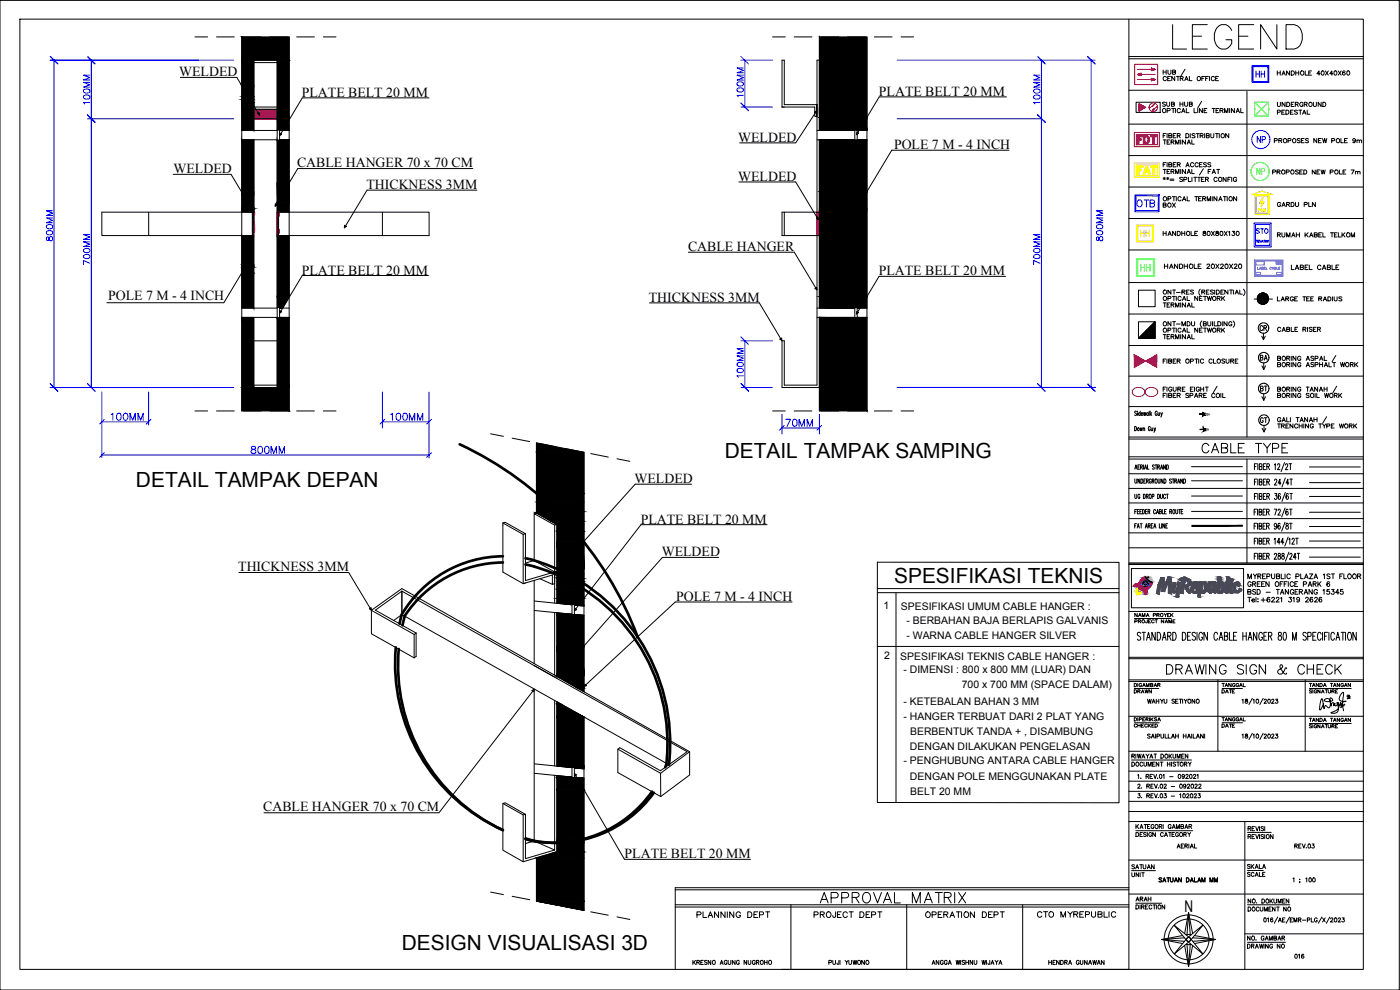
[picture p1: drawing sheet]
<svg xmlns="http://www.w3.org/2000/svg" width="420mm" height="297mm" viewBox="0 0 420 297" stroke-linecap="round" stroke-linejoin="round" font-family="sans-serif">
<defs><g id="words">
<text font-size="11.9" x="350.7" y="15.9">LEGEND</text>
<g font-size="6.3">
<text x="217.5" y="137.3">DETAIL TAMPAK SAMPING</text>
<text x="40.8" y="146.2">DETAIL TAMPAK DEPAN</text>
<text x="268.4" y="174.9">SPESIFIKASI TEKNIS</text>
<text x="120.6" y="285.1">DESIGN VISUALISASI 3D</text>
</g>
<g font-size="6.2">
<text x="359.5" y="137.2">CABLE TYPE</text>
<text x="348.9" y="203.6">DRAWING SIGN &amp; CHECK</text>
<text x="244.8" y="272">APPROVAL MATRIX</text>
</g>
<text font-size="5.3" fill="#f00" x="340.4" y="44.1">FDT</text>
<text font-size="5.3" fill="#ffbf00" x="340.4" y="53.3">FAT</text>
<g font-size="5.3" fill="#00f">
<text x="332" y="73.4" transform="rotate(-90 332 73.4)">800MM</text>
<text x="32.1" y="127.4">100MM</text>
<text x="116.1" y="127.4">100MM</text>
<text x="234.6" y="129.1">70MM</text>
<text x="74.1" y="137.2">800MM</text>
</g>
<text font-size="5.3" fill="#ff7f00" x="341.1" y="72.3">HH</text>
<text font-size="5.3" fill="#0f0" x="341.1" y="82.5">HH</text>
<g font-size="4.9" fill="#00f">
<text x="375.7" y="24.3">HH</text>
<text x="27.9" y="32.5" transform="rotate(-90 27.9 32.5)">100MM</text>
<text x="224" y="30.3" transform="rotate(-90 224 30.3)">100MM</text>
<text x="312.9" y="32.5" transform="rotate(-90 312.9 32.5)">100MM</text>
<text x="376.1" y="44.1">NP</text>
<text x="340.1" y="63.1">OTB</text>
<text x="16.6" y="73.4" transform="rotate(-90 16.6 73.4)">800MM</text>
<text x="27.9" y="80.8" transform="rotate(-90 27.9 80.8)">700MM</text>
<text x="312.9" y="80.8" transform="rotate(-90 312.9 80.8)">700MM</text>
<text x="224" y="114.3" transform="rotate(-90 224 114.3)">100MM</text>
</g>
<text font-size="4.9" fill="#0f0" x="376.1" y="53.6">NP</text>
<g font-size="4.9">
<text x="376.8" y="100.5">CR</text>
<text x="355.5" y="273.5">N</text>
<text x="207.8" y="276.6">PLANNING DEPT</text>
<text x="243.1" y="276.6">PROJECT DEPT</text>
<text x="276.6" y="276.6">OPERATION DEPT</text>
<text x="310.1" y="276.6">CTO MYREPUBLIC</text>
</g>
<g font-size="4.4">
<text x="347.8" y="63.5">BOX</text>
<text x="377.1" y="109.4">BA</text>
<text x="377.1" y="118.5">BT</text>
<text x="377.1" y="128.1">GT</text>
<text x="339.7" y="271.6">ARAH</text>
</g>
<text font-size="4.4" fill="#00f" x="375.7" y="71.3">STO</text>
<g font-size="4.1">
<text x="53.8" y="22.9">WELDED</text>
<text x="90.6" y="29.1">PLATE BELT 20 MM</text>
<text x="263.8" y="28.8">PLATE BELT 20 MM</text>
<text x="221.5" y="42.5">WELDED</text>
<text x="268.3" y="44.7">POLE 7 M - 4 INCH</text>
<text x="52.1" y="52">WELDED</text>
<text x="89.2" y="50.2">CABLE HANGER 70 x 70 CM</text>
<text x="110" y="56.7">THICKNESS 3MM</text>
<text x="221.5" y="54.3">WELDED</text>
<text x="206.5" y="75.3">CABLE HANGER</text>
<text x="90.6" y="82.4">PLATE BELT 20 MM</text>
<text x="263.7" y="82.6">PLATE BELT 20 MM</text>
<text x="32.4" y="90">POLE 7 M - 4 INCH</text>
<text x="194.7" y="90.6">THICKNESS 3MM</text>
<text x="190.4" y="145">WELDED</text>
<text x="192.3" y="157.1">PLATE BELT 20 MM</text>
<text x="198.6" y="166.9">WELDED</text>
<text x="71.5" y="171.4">THICKNESS 3MM</text>
<text x="202.9" y="180.3">POLE 7 M - 4 INCH</text>
<text x="79" y="243.4">CABLE HANGER 70 x 70 CM</text>
<text x="187.5" y="257.3">PLATE BELT 20 MM</text>
</g>
<g font-size="4">
<text x="382.1" y="63.1">GARDU PLN</text>
<text x="339" y="209.2">DRAWN</text>
<text x="365.5" y="209.2">DATE</text>
<text x="365.5" y="219.4">DATE</text>
<text x="338.3" y="261.8">SATUAN</text>
<text x="373.2" y="261.8">SKALA</text>
<text x="338.3" y="264.2">UNIT</text>
<text x="387.3" y="288.6">016</text>
</g>
<text font-size="3.5" fill="#ff7f00" x="376.4" y="64.6">PLN</text>
<text font-size="3.1" fill="#808080" x="360.9" y="130.2">6M</text>
<g font-size="3.1">
<text x="265.1" y="182.7">1</text>
<text x="270.3" y="183">SPESIFIKASI UMUM CABLE HANGER :</text>
<text x="272" y="187.3">- BERBAHAN BAJA BERLAPIS GALVANIS</text>
<text x="272" y="191.7">- WARNA CABLE HANGER SILVER</text>
<text x="265.4" y="197.7">2</text>
<text x="270.2" y="198">SPESIFIKASI TEKNIS CABLE HANGER :</text>
<text x="271.1" y="202">- DIMENSI : 800 x 800 MM (LUAR) DAN</text>
<text x="288.6" y="206.5">700 x 700 MM (SPACE DALAM)</text>
<text x="271.1" y="211.7">- KETEBALAN BAHAN 3 MM</text>
<text x="271.1" y="216.1">- HANGER TERBUAT DARI 2 PLAT YANG</text>
<text x="273.1" y="220.5">BERBENTUK TANDA + , DISAMBUNG</text>
<text x="273.1" y="224.9">DENGAN DILAKUKAN PENGELASAN</text>
<text x="271.1" y="229.2">- PENGHUBUNG ANTARA CABLE HANGER</text>
<text x="273.1" y="234">DENGAN POLE MENGGUNAKAN PLATE</text>
<text x="273.1" y="238.6">BELT 20 MM</text>
</g>
</g></defs>
<!-- layer: 0 -->
<g fill="none" stroke="#000" stroke-width=".3">
<path d="M0 .1h419.9v296.9h-419.9zM6 5.7h403.2v285.2h-403.2zM58.5 11.1h3.8M65 11.1h5.3M72.6 11.1v112.2M73 11.1h5.4M76.2 18.8h7M81 11.1h5.4M86.8 11.1v112.2M89 11.1h5.4M97 11.1h3.8M231.9 11.1h3.8"/>
<path d="M238.3 11.1h5.4M245.9 18.1h-.7v97.5h-9.8v-13.3h-.7v14h11.2M245.9 11.1v28M246.3 11.1h5.4M254.4 11.1h5.3M260.2 11.1v112.2M262.4 11.1h5.3M270.4 11.1h3.8M338.8 5.7v285.2h-104.3M54.1 23.2h17l6.4 10.8M72.6 39.1h10.6M76.2 39.1v-21h7v98.2h-7v-21.1"/>
<path d="M76.2 32.1h7M76.2 32.8h7M76.2 35.6h7M77.3 34.1l.5-.3 .1 .8zM83.2 39h.7v3.1h-.7M83.9 39.1h2.9M84 39.9l.5 .3-.6 .6zM128.7 29.4h-38l-6.4 10.7M244.5 33.6l.6-.4-.1 .8zM244.7 33.8l-5.9 9.1h-16.8M245.1 31.4v3.5M245.2 31.4h-9.8v-13.3h-.7v14h9.8v2.8h.7"/>
<path d="M245.2 39.1h11.3M256.5 39h.8v3.1h-.8zM257.2 39.6l.5 .3-.7 .5zM257.3 39.1h2.9M302 29.1h-38.1l-6.5 10.7M338.8 27.1h70.4M338.8 37.2h70.4M349.1 21v1.3M349.1 21.6h.9M349.8 30.8l-.3-.2-.6 .2 .1 .3 .8 .4-.3 .4-.6-.2M350 21v1.3M350.1 23.2a.55 .55 0 0 0-.9 0 .55 .55 0 0 0 0 .8 .55 .55 0 0 0 .9-.1"/>
<path d="M350.1 30.6v.9l.4 .4 .5-.2v-1.1M350.3 33.2h.6l.3-.4-.3-.3h-.6v1.3M350.4 23.5h.5M350.5 21l.1 1.1 .3 .2 .5-.4v-.9M351.3 22.9h-.9v1.3h.9M351.6 31.2h.7l.2-.3-.4-.3h-.5v1.3l.8-.1 .1-.3-.4-.3M351.6 32.5h.9M351.9 21.6h.8l.1-.4-.9-.2v1.3l.9-.1v-.5l-.3-.1M352.1 32.5v1.3M352.6 22.9v1.3l-.9-1.3v1.3M352.8 32.5v1.3M353.1 22.9h.8"/>
<path d="M353.5 22.9v1.3M354.1 30.6v1.3M354.1 31.2h.9M354.2 23.5l.8-.1v-.3l-.8-.2v1.3M354.2 32.8a.55 .55 0 0 0-.8 0 .55 .55 0 0 0 0 .8 .55 .55 0 0 0 .8-.1M354.6 33.8l.5-1.3 .5 1.3M354.7 23.5l.4 .7M354.8 33.4h.7M355 30.6v1.3M355.5 30.6v.9l.4 .4 .5-.2v-1.1M355.6 24.2l.5-1.3 .5 1.3M355.6 20.8l-1.1 1.9"/>
<path d="M355.8 23.8h.6M356 32.5v1.3h.8M357 22.9v1.3h.7M357 31.2h.7l.1-.3-.3-.3h-.5v1.3l.8-.1v-.3l-.3-.3M358.4 32.5v1.3h.7M359.5 32.5v1.3M360.6 30.4l-1.1 1.9M360.7 23.5h.5M360.8 32.5v1.3l-.8-1.3v1.3M361.4 33.1h.5M361.5 22.9h-.8v1.3M361.8 23.5h.5"/>
<path d="M362.2 32.5h-.8v1.3h.8M362.7 22.9h-.9v1.3M363 22.9v1.3M363.8 32.5h.9M364.2 32.5v1.3M364.4 23.2a.53 .53 0 0 0-.7-.2 .53 .53 0 0 0-.2 .7 .48 .48 0 0 0 .4 .5 .48 .48 0 0 0 .5-.3M364.8 23.5h.5M365 33.1h.5M365.7 22.9h-.9v1.3h.9M365.8 32.5h-.8v1.3h.8M366.1 33.1h.8l.2-.3-.4-.3h-.6v1.3M366.6 33.1l.5 .7"/>
<path d="M367.5 33.8v-1.3l.5 1.3 .5-1.3v1.3M369 32.5v1.3M370.5 32.5v1.3l-.9-1.3v1.3M371 33.8l.5-1.3 .5 1.3M371.1 33.4h.7M372.4 32.5v1.3h.7M374.2 27.4v103.7M383.3 21.3v1.2M383.3 21.9h.9M383.4 30.7v1.1l.4 .1 .5-.3v-.9M383.4 33.7l.7-.1 .2-.3-.9-.3v1.3M384.2 21.3v1.2"/>
<path d="M384.7 33.6h.5M384.7 22.5l.5-1.2 .5 1.2M384.9 22.1h.6M385.5 33h-.8v1.3h.8M385.7 30.7v1.2l-.9-1.2v1.2M385.9 33h.5a.65 .65 0 0 1 .4 .7 .65 .65 0 0 1-.4 .6h-.5zM386.2 30.7h.4a.68 .68 0 0 1 .5 .6 .68 .68 0 0 1-.5 .6h-.4zM387 21.3v1.2l-.9-1.2v1.2M387.3 33.6h.5M387.5 21.3h.5a.66 .66 0 0 1 .5 .6 .66 .66 0 0 1-.5 .6h-.5zM387.5 31.3h.5M388.1 33h-.8v1.3h.8"/>
<path d="M388.4 30.7h-.9v1.2h.9M388.7 31.3l.8-.1 .1-.3-.3-.2h-.6v1.2M388.9 21.9h.9M388.9 21.3v1.2M389.2 31.3l.4 .6M389.4 33.2l-.4-.2-.5 .2v.3l.9 .4-.4 .4-.5-.2M389.8 33h.9M389.8 21.3v1.2M390.2 33v1.3M390.9 34.3l.5-1.3 .5 1.3M391 31a.55 .55 0 0 0-.8-.1 .55 .55 0 0 0 0 .8 .55 .55 0 0 0 .8 0l-.3-.2M391.1 33.9h.7"/>
<path d="M391.4 31.3l.9-.1v-.4l-.9-.1v1.2M391.7 21.3v1.2h.8M391.9 31.3l.4 .6M392.3 33v1.3h.8M392.8 21.9h.5M393.6 21.3h-.8v1.2h.8M394.2 30.7v.9l.3 .3 .5-.1 .1-1.1M396.2 22.1h-1l.7-.8v1.2M396.5 30.7v1.2l-.9-1.2v1.2M396.7 21.3a.58 .58 0 0 1 .7 .6 .58 .58 0 0 1-.7 .6l-.2-.5zM397 30.7a.71 .71 0 0 1 .8 .3 .71 .71 0 0 1 0 .8l-.8 .1zM397.8 21.3l.9 1.2"/>
<path d="M398.7 21.3l-.9 1.2M400 22.1h-.9l.6-.8v1.2M400.5 21.3a.59 .59 0 0 1 .7 .6 .59 .59 0 0 1-.7 .6l-.2-.5zM401.6 21.3l.9 1.2M402.5 21.3l-.9 1.2M403.6 21.4v-.1a.58 .58 0 0 0-.7 .5 .58 .58 0 0 0 .6 .7 .4 .4 0 0 0 0-.7 .4 .4 0 0 0-.6 .3M404.4 21.3a.59 .59 0 0 1 .7 .6 .59 .59 0 0 1-.7 .6l-.2-.5zM52 52.3h17.3l6.5 10.7M72.6 41.9h10.6M76.2 41.9v50.5M83.9 41.9h2.9M141.9 50.6h-52.5l-6.5 10.7"/>
<path d="M143.1 57.1h-32.9l-6.5 10.7M221.8 54.6h17l6.4 10.7M245.2 41.9h11.3M245.9 41.9v50.5M257.3 41.9h2.9M302.8 45.1h-35.2l-10.6 17.6M338.8 56.1h70.4M338.8 46.7h70.4M349.1 50.8h.9M349.1 53.4l.6 .3M349.1 42h.9M349.7 53.4l-.6 .3"/>
<path d="M349.9 48.8h-.8v1.3M349.9 40.1h-.8v1.2M350.1 53.4l.7 .3M350.3 40.1v1.2M350.3 48.8v1.3M350.3 51.5h.5M350.3 42.6h.5M350.4 53.2v.7M350.8 49.4l.7-.1 .2-.2-.4-.3h-.5v1.3l.8-.2 .1-.3-.4-.2M350.8 40.7l.8-.1 .1-.3-.4-.2h-.5v1.2h.7l.2-.4-.4-.2M350.8 53.4l-.7 .3M351.1 50.8h-.8v1.3h.8"/>
<path d="M351.1 42h-.8v1.3h.8M351.2 53.7h1.1M351.2 54.1h1.1M351.5 51.5l.8-.2v-.3l-.8-.2v1.3M351.5 42.6l.8-.1v-.4l-.8-.1v1.3M351.9 51.5l.4 .6M351.9 42.6l.4 .7M352.1 49.4h.5M352.1 40.7h.5M352.8 52.1v-1.3l.5 1.3 .5-1.3v1.3M352.8 43.3v-1.3l.5 1.3 .5-1.3v1.3M352.9 48.8h-.8v1.3h.8"/>
<path d="M352.9 40.1h-.8v1.2h.8M353.3 49.4l.8-.1 .1-.4-.9-.1v1.3M353.3 40.7l.9-.1v-.4l-.9-.1v1.2M353.8 49.4l.4 .7M353.8 40.7l.4 .6M354.3 42v1.3M354.3 50.8v1.3M354.9 53.4l-.3-.2-.6 .2 .1 .2 .8 .5-.3 .4-.6-.2M355 59.8h.7M355.3 53.9l.9-.2v-.4l-.9-.1v1.3M355.8 50.8v1.3l-1-1.3v1.3M355.8 42v1.3l-1-1.3v1.3"/>
<path d="M355.9 50.1l.5-1.3 .5 1.3M355.9 40.1a.71 .71 0 0 1 .8 .3 .71 .71 0 0 1 0 .8l-.8 .1zM356.1 49.6h.6M356.3 59v1.3h.7M356.3 52.1l.5-1.3 .5 1.3M356.3 43.3l.5-1.3 .5 1.3M356.4 51.7h.7M356.4 42.8h.7M356.7 53.2v1.3h.7M357.2 40.1v1.2M357.7 50.8v1.3h.7M357.7 42v1.3h.7"/>
<path d="M357.7 53.2v1.3M358.3 49.1a.51 .51 0 0 0-.6-.3 .51 .51 0 0 0-.4 .5v.3a.51 .51 0 0 0 .4 .5 .51 .51 0 0 0 .6-.3M358.3 53.2h.9M358.6 59h.9M358.6 40.3l-.3-.2-.6 .2 .2 .3 .6 .2v.5l-.8-.1M358.7 53.2v1.3M359 59v1.3M359 40.1h.9M359.4 53.2h.9M359.5 40.1v1.2M359.6 49.1a.48 .48 0 0 0-.6-.3 .48 .48 0 0 0-.4 .5v.3a.48 .48 0 0 0 .4 .5 .48 .48 0 0 0 .6-.3M359.7 59.6h.5"/>
<path d="M359.8 53.2v1.3M360 49.4h.5M360.2 40.7l.8-.1v-.4l-.8-.1v1.2M360.6 59h-.9v1.3h.9M360.6 53.8h.5M360.6 40.7l.5 .6M360.8 48.8h-.8v1.3h.8M360.9 59.6l.8-.1 .1-.4-.9-.1v1.3M361.1 50.6l-1.1 1.9M361.4 53.2h-.8v1.3h.8M361.4 59.6l.4 .7M361.5 40.1v1.2"/>
<path d="M361.8 53.8l.7-.1 .2-.2-.2-.3h-.7v1.3M362 40.7l.8-.1 .1-.3-.3-.2h-.6v1.2h.8l.1-.4-.3-.2M362.1 49l-.3-.2-.6 .2 .1 .3 .8 .4-.3 .4-.6-.2M362.2 53.8l.5 .7M362.6 51.5h.5M363.4 49l-.3-.2-.6 .2 .1 .3 .8 .4-.3 .4-.6-.2M363.4 40.1v1.1l.4 .1 .5-.3v-.9M363.4 50.8h-.8v1.3M363.8 52.1l.5-1.3 .5 1.3M363.8 59v1.3M363.9 51.7h.7M364.8 40.1h.9"/>
<path d="M365.2 50.8h.9M365.2 59v1.3l-.9-1.3v1.3M365.2 40.1v1.2M365.3 53.5a.56 .56 0 0 0-.8-.1 .56 .56 0 0 0 0 .8 .56 .56 0 0 0 .8 0M365.6 50.8v1.3M365.9 59.8h.7M365.9 40.1v1.2M367.2 59h.8M367.6 59v1.3M368 53.2v1.3l-.9-1.3v1.3M368.3 59v1.3M368.5 53.8h.5"/>
<path d="M368.8 40.1v1.2l-1-1.2v1.2M369.3 53.2h-.8v1.3M369.7 53.2v1.3M371.1 59v1.3l-.9-1.3v1.3M371.1 53.5a.54 .54 0 0 0-.7-.3 .54 .54 0 0 0-.2 .8 .49 .49 0 0 0 .4 .5 .49 .49 0 0 0 .5-.5h-.3M381.9 51.6h.8l.1-.4-.9-.2v1.2M382.4 42.2l.9-.1v-.4l-.9-.1v1.2M383.2 51.6l.8-.1 .2-.3-1-.2v1.2M383.7 51.6l.5 .6M383.8 42.1h.8v-.4l-.8-.1v1.2M384.3 42.1l.4 .7M386 51.6h.8l.1-.4-.9-.2v1.2"/>
<path d="M386.5 42.2l.9-.1v-.4l-.9-.1v1.2M389.7 51.2l-.4-.2-.5 .2v.2l.8 .4v.4l-.8-.1M390.1 51.6h.5M390.2 41.8l-.3-.2h-.5v.5l.7 .2 .1 .4-.3 .1-.6-.1M390.6 42.1h.5M390.9 51h-.8v1.2h.8M391.3 51h.4a.63 .63 0 0 1 .5 .6 .63 .63 0 0 1-.5 .6h-.4zM391.4 41.6h-.8v1.2h.8M392.7 41.8l-.3-.2-.6 .2 .1 .3 .7 .3v.4l-.8-.1M394.7 51v1.2l-.9-1.2v1.2M395.2 41.6v1.2l-.9-1.2v1.2M395.2 51.6h.5"/>
<path d="M395.7 42.1h.5M396.1 51h-.9v1.2h.9M396.5 51l.3 1.2 .3-1.2 .3 1.2 .3-1.2M396.5 41.6h-.8v1.2h.8M396.9 41.6l.4 1.2 .3-1.2 .3 1.2 .3-1.2M399.2 51.6h.8v-.5l-.8-.1v1.2M399.7 42.2l.8-.1v-.4l-.8-.1v1.2M402 51v1.2h.7M402.4 41.6v1.2h.8M403.1 51.6h.5M403.5 42.1h.5M403.9 51h-.8v1.2h.8"/>
<path d="M404.4 41.6h-.9v1.2h.9M405.5 51h.9l-.7 1.2M406.8 42a.43 .43 0 0 1-.5 .4 .43 .43 0 0 1-.3-.6 .43 .43 0 0 1 .7 0l-.1 1-.6-.1M406.8 51.6l.6-.1 .1 .7M406.8 51.4v.8M407.2 42.2l.3-.2 .4 .1v.7M407.2 42v.8M407.5 51.6l.6-.1 .1 .7M407.9 42.2l.4-.2 .3 .1v.7M44.6 63.7v7M73.4 80l.6-.5-.1 .8zM75.6 63.2l.5-.3 .1 .8z"/>
<path d="M75.7 63.7v7M76.2 63.7h-45.6v7h45.6M82.6 61.1l.5 .4-.6 .4zM83.2 63.7h45.6v7h-45.6M83.6 63.7v7M103.4 67.6l.5 .3-.6 .5zM114.8 63.7v7M206.6 75.7h31.8l6.4 10.7M235.4 63.7v7M245 65.5l.5-.4 .1 .8zM245.9 63.7h-11.2v7h11.2M256.8 62.5l.5 .4-.6 .4z"/>
<path d="M338.8 75h70.4M338.8 65.6h70.4M349.1 69.4v1.3M349.1 70h.9M350 69.4v1.3M350.5 70.7l.5-1.3 .5 1.3M350.7 70.3h.6M352.8 69.4v1.3l-.9-1.3v1.3M353.3 69.4h.5a.68 .68 0 0 1 .4 .6 .68 .68 0 0 1-.4 .7h-.5zM354.7 70h.9M354.7 69.4v1.3M354.8 60.3l.6-1.3 .5 1.3"/>
<path d="M355.6 69.4v1.3M357.5 69.4v1.3h.8M358.6 70h.5M359.4 69.4h-.8v1.3h.8M361.1 69.5v.2a.72 .72 0 0 1 .7 .9h-.7v-.5l.7-.4v-.2zM362.3 60.3v-1.3l.5 1.3 .5-1.3v1.3M363.6 69.4l.8 1.3M364.4 69.4l-.8 1.3M365 69.5v.3l.8 .5a.47 .47 0 0 1-.5 .4 .47 .47 0 0 1-.5-.4l.9-.6-.1-.2zM365.8 60.3l.5-1.3 .5 1.3M366.3 69.5a.59 .59 0 0 1 .7 .5 .59 .59 0 0 1-.7 .6l-.2-.5zM367.4 69.4l.9 1.3"/>
<path d="M368.3 69.4l-.9 1.3M368.7 69.6l.3-.2v1.3M369.8 69.4h.7l-.3 .5a.4 .4 0 0 1 .4 .4 .4 .4 0 0 1-.4 .4l-.5-.3M371.2 69.5a.59 .59 0 0 1 .7 .5 .59 .59 0 0 1-.7 .6l-.2-.5zM383.4 70.5l.8-.2v-.3l-.8-.2v1.3M383.8 70.5l.5 .6M384.7 69.8l.1 1.1 .3 .2 .5-.3v-1M386.1 71.1v-1.3l.5 1.3 .5-1.3v1.3M387.6 71.1l.6-1.3 .5 1.3M387.9 70.7h.6M389 69.8v1.3M389 70.5h1"/>
<path d="M390 69.8v1.3M391.7 69.8v1.3M392 70.4l.6 .7M392.6 69.8l-.9 .9M393 71.1l.5-1.3 .5 1.3M393.2 70.7h.7M394.4 70.5l.9-.2 .1-.2-.4-.3h-.6v1.3h.8l.2-.4-.4-.2M395.8 70.5h.5M396.6 69.8h-.8v1.3h.8M397 69.8v1.3h.8M399.3 69.8h.9M399.8 69.8v1.3"/>
<path d="M400.5 70.5h.5M401.3 69.8h-.8v1.3h.8M401.7 69.8v1.3h.8M402.8 69.8v1.3M403.1 70.4l.5 .7M403.6 69.8l-.8 .9M405.5 71.1v-1.3l.5 1.3 .5-1.3v1.3M72.6 92.4h10.6M72.6 95.2h10.6M73.6 80.1l-6.4 10.7h-35.1M83.2 92.3h.7v3.1h-.7M83.9 92.4h2.9"/>
<path d="M83.9 95.2h2.9M84 93.2l.5 .3-.6 .5zM128.6 82.7h-37.9l-6.4 10.7M194.9 90.9h33l6.4 10.7M244.6 86.6l.5-.4 .1 .8zM245.2 92.4h11.3M245.2 95.2h11.3M245.9 95.2v28.1M256.5 92.3h.8v3.1h-.8zM257.1 93.5l.5 .3-.6 .5zM257.3 92.4h2.9M257.3 95.2h2.9"/>
<path d="M301.8 82.9h-38l-6.4 10.7M338.8 94.2h70.4M338.8 84.8h70.4M341.7 87.1h5v4.9h-5zM349.1 90.9h.9M349.5 90.9v1.2M350.3 91.5h.5M350.5 89.6l.8-.1 .1-.4-.9-.2v1.3M350.5 99.1l.8-.1 .1-.3-.9-.2v1.2M351.1 90.9h-.8v1.2h.8M351.4 96.5v1.3l-.9-1.3v1.3M351.4 87v1.3l-.9-1.3v1.3"/>
<path d="M351.5 91.5l.8-.1v-.4l-.8-.1v1.2M351.8 88.9h1M351.8 98.5h1M351.9 91.5l.4 .6M351.9 96.5h.9M351.9 87h.9M352.3 88.9v1.3M352.3 98.5v1.2M352.3 87v1.3M352.3 96.5v1.3M352.8 92.1v-1.2l.5 1.2 .5-1.2v1.2M353 88.9v1.3"/>
<path d="M353 98.5v1.2M353.1 97.2h1.1M353.1 87.7h1.1M354.3 90.9v1.2M354.5 89.2a.48 .48 0 0 0-.6-.3 .48 .48 0 0 0-.4 .5 .54 .54 0 0 0 .2 .7 .54 .54 0 0 0 .7-.1l.1-.1M354.5 98.7a.48 .48 0 0 0-.6-.2 .48 .48 0 0 0-.4 .4 .54 .54 0 0 0 .2 .7 .54 .54 0 0 0 .7-.1l.1-.1M354.7 97.8v-1.3l.5 1.3 .6-1.3v1.3M354.7 87.6l.8-.1 .1-.3-.9-.2v1.3M354.8 90.2l.6-1.3 .5 1.3M354.8 99.7l.6-1.2 .5 1.2M355 89.7h.7M355 99.3h.7"/>
<path d="M355.2 87.6l.4 .7M355.8 90.9v1.2l-1-1.2v1.2M356.1 87.6h.5M356.3 88.9v1.3h.7M356.3 92.1l.5-1.2 .5 1.2M356.3 98.5v1.2h.7M356.3 96.5a.71 .71 0 0 1 .7 .3 .71 .71 0 0 1 0 .8l-.7 .2zM356.4 91.7h.7M356.9 87h-.8v1.3h.8M357.6 96.5v.9l.4 .4 .5-.4v-.9M357.7 90.9v1.2h.7M358.2 87.2l-.8-.1-.1 .3 .8 .4 .1 .3-.3 .2-.6-.2"/>
<path d="M359.5 88.9v1.3l-.9-1.3v1.3M359.5 98.5v1.2l-.9-1.2v1.2M360 99h.5M360 89.5h.5M360.2 86.8a1.27 1.27 0 0 0 0 1.9M360.7 96.3a1.2 1.2 0 0 0 0 1.9M360.7 87.6l.8-.1v-.4l-.8-.1v1.3M360.8 88.9h-.8v1.3h.8M360.8 98.5h-.8v1.2h.8M361.1 97.1l.8-.1 .1-.2-.3-.3h-.6v1.3l.8-.1 .1-.3-.3-.3M361.1 87.6l.5 .7M361.2 88.9h.9"/>
<path d="M361.2 98.5h.9M361.7 88.9v1.3M361.7 98.5v1.2M362 87.6h.5M362.3 88.9l.4 1.3 .3-1.3 .3 1.3 .3-1.3M362.3 98.5l.4 1.2 .3-1.2 .3 1.2 .3-1.2M362.5 96.5v.9l.3 .4 .6-.4v-.9M362.8 87h-.8v1.3h.8M363.9 96.5v1.3M364.2 87.2l-.8-.1-.1 .3 .7 .3 .2 .4-.4 .2-.5-.2M364.4 96.5v1.3h.8M364.5 87v1.3"/>
<path d="M365 87h.5a.63 .63 0 0 1 .4 .6 .63 .63 0 0 1-.4 .7h-.5zM365.3 89.5l.8-.1v-.4l-.8-.1v1.3M365.3 99l.8-.1v-.4h-.8v1.2M365.5 96.5h.4a.66 .66 0 0 1 .5 .6 .66 .66 0 0 1-.5 .7h-.4zM365.8 89.5l.4 .7M365.8 99l.4 .7M366.4 87.6h.5M366.6 88.9v1.3M366.6 98.5v1.2M366.8 96.5v1.3M366.9 89.4l.6 .8M366.9 99l.6 .7"/>
<path d="M367.2 87h-.8v1.3h.8M367.5 88.9l-.9 .8M367.5 98.5l-.9 .8M368.3 96.5v1.3l-1-1.3v1.3M368.5 87v1.3l-.9-1.3v1.3M369 87h.9M369.4 87v1.3M369.7 96.8a.48 .48 0 0 0-.5-.3 .48 .48 0 0 0-.4 .5 .54 .54 0 0 0 .2 .7 .54 .54 0 0 0 .7-.1v-.3h-.3M370.1 96.3a1.2 1.2 0 0 1 0 1.9M370.2 87v1.3M370.7 88.3l.5-1.3 .5 1.3M370.9 87.8h.6"/>
<path d="M372.1 87v1.3h.7M373.2 86.8a1.2 1.2 0 0 1 0 1.9M376.4 89.7h5.5M383.4 89.1v1.2h.7M384.4 98.5a.56 .56 0 0 0-.8-.1 .56 .56 0 0 0 0 .8 .56 .56 0 0 0 .8 0M384.5 90.3l.5-1.2 .5 1.2M384.6 89.9h.7M384.8 99.5l.5-1.3 .5 1.3M384.9 99h.7M385.9 89.6h.7l.2-.3-.9-.2v1.2M386.2 98.8l.7-.1 .1-.4-.8-.1v1.3l.8-.2v-.4l-.2-.1M386.3 89.6l.5 .7"/>
<path d="M387.5 98.2v1.3h.8M388.2 89.4a.48 .48 0 0 0-.6-.3 .48 .48 0 0 0-.4 .4 .54 .54 0 0 0 .2 .7 .54 .54 0 0 0 .7-.1l.1-.3h-.3M388.5 89.6h.5M388.6 98.8h.5M389.4 89.1h-.9v1.2h.9M389.4 98.2h-.8v1.3h.8M391 89.1h.9M391 98.8l.8-.1 .1-.4-.9-.1v1.3M391.4 89.1v1.2M391.5 98.8l.4 .7M392.1 89.6h.5M392.4 98.2v1.3"/>
<path d="M393 89.1h-.9v1.2h.9M393.4 89.6h.5M393.8 98.4l-.3-.2-.6 .2 .1 .3 .7 .3v.4l-.5 .1-.3-.2M394.2 89.1h-.8v1.2h.8M394.2 98.8h.5M395 98.2h-.8v1.3h.8M395.4 98.8l.8-.1v-.4l-.8-.1v1.3M395.8 89.6l.8-.1v-.4h-.8v1.2M395.9 98.8l.4 .7M396.2 89.6l.5 .7M397.1 90.3l.5-1.2 .5 1.2M397.3 89.9h.7"/>
<path d="M398.5 89.1h.5a.65 .65 0 0 1 .4 .6 .65 .65 0 0 1-.4 .6h-.5zM399.9 89.1v1.2M400.4 89.1v.8l.4 .4 .4-.2 .1-1M402.7 89.2l-.3-.1-.6 .1 .1 .3 .7 .3v.4l-.8-.1M76.2 115.6h7M76.2 102.3h7M234.1 101.8l.5-.4 .1 .9zM338.8 103.7h70.4M338.8 112.8h70.4M349.1 108.3h.5M349.1 116.7h.5M349.1 118.6h.5"/>
<path d="M349.1 100.4h.9M349.5 100.4v1.3M349.9 107.7h-.8v1.3M349.9 116.1h-.8v1.3M349.9 118h-.8v1.3M350.2 107.7v1.3M350.2 116.1v1.3M350.2 118v1.3M350.3 101h.5M350.7 108.3h.8l.1-.4-.9-.2v1.3l.9-.1v-.5l-.3-.1M350.7 118.6l.9-.1v-.4l-.3-.1h-.6v1.3l.9-.1v-.5l-.3-.1M351.1 100.4h-.8v1.3h.8"/>
<path d="M351.5 101h.7l.1-.5-.8-.1v1.3M351.7 116.4a.54 .54 0 0 0-.7-.2 .54 .54 0 0 0-.3 .7 .49 .49 0 0 0 .5 .5 .49 .49 0 0 0 .5-.5h-.3M351.9 101l.4 .7M352.1 116.1v1.1l.4 .2 .5-.4v-.9M352.1 108.3h.5M352.1 118.6h.5M352.8 101.7v-1.3l.5 1.3 .5-1.3v1.3M352.9 107.7h-.8v1.3h.8M352.9 118h-.8v1.3h.8M353.3 108.3h.8l.1-.3-.1-.2-.8-.1v1.3M353.3 118.6h.8l.1-.3-.3-.3h-.6v1.3M353.5 116.7h.7l.1-.4-.8-.2v1.3"/>
<path d="M353.7 108.3l.5 .7M353.7 118.6l.5 .7M353.9 116.7l.5 .7M354.3 100.4v1.3M354.8 116.7h.5M355.6 116.1h-.8v1.3h.8M355.8 100.4v1.3l-1-1.3v1.3M356.3 101.7l.5-1.3 .5 1.3M356.4 101.2h.7M356.7 118.2l-.3-.2-.4 .1-.1 .3 .7 .3 .1 .4-.3 .2-.5-.2M357.1 118.7l.8-.1 .1-.5-.9-.1v1.3M357.3 108.4l.8-.1v-.4l-.8-.2v1.3"/>
<path d="M357.3 116.7h.5M357.7 100.4v1.3h.7M358.1 116.1h-.8v1.3h.8M358.5 119.3l.5-1.3 .5 1.3M358.5 116.1v1.3M358.6 107.7h.9M358.7 118.9h.6M359.1 107.7v1.3M359.7 107.7v1.3M359.9 118.6l.8-.1v-.4l-.8-.1v1.3M360 116.4a.56 .56 0 0 0-.9 0 .56 .56 0 0 0 0 .8 .56 .56 0 0 0 .9-.1v-.2h-.4M360.3 116.7h.9"/>
<path d="M360.3 116.1v1.3M360.3 118.6l.5 .7M361.2 108a.56 .56 0 0 0-.8-.1 .56 .56 0 0 0 0 .9 .56 .56 0 0 0 .8-.1M361.2 116.1v1.3M361.2 118.6h.5M361.7 116.1h.9M362.1 118h-.9v1.3h.9M362.2 116.1v1.3M363.8 108a.48 .48 0 0 0-.6-.3 .48 .48 0 0 0-.4 .5 .53 .53 0 0 0 .3 .7 .53 .53 0 0 0 .7-.2M364.2 107.7v1.3h.8M364.6 118.3a.55 .55 0 0 0-.8 0 .55 .55 0 0 0 0 .8 .55 .55 0 0 0 .8-.1M365.3 115.9l-1.2 1.9"/>
<path d="M366.4 118v1.3M366.9 118v1.3h.8M367.6 107.9l-.8-.1-.1 .3 .8 .3 .1 .4-.4 .2-.5-.2M368 107.7v1.1l.3 .2 .6-.4v-.9M369.4 108.3h.7l.1-.4-.8-.2v1.3M369.8 108.3l.4 .7M370.7 108.3h.5M371.5 107.7h-.8v1.3h.8M383.4 116.7h.8l.1-.4-.9-.2v1.3l.9-.1v-.4l-.3-.2M383.4 118.6l.9-.1v-.4l-.3-.1h-.6v1.3l.9-.1v-.5l-.3-.1M383.4 107.5l.9-.1v-.4l-.9-.1v1.2l.9-.1v-.4l-.3-.1M383.4 109.4l.8-.1 .1-.4-.9-.1v1.3l.9-.2v-.4l-.3-.1"/>
<path d="M386.2 116.7h.7l.1-.4-.8-.2v1.3M386.2 118.6l.8-.1v-.4l-.8-.1v1.3M386.2 107.5l.8-.1v-.4l-.8-.1v1.2M386.2 109.4l.7-.1 .1-.4-.8-.1v1.3M386.6 116.7l.5 .7M386.6 118.6l.5 .7M386.6 107.5l.5 .6M386.6 109.4l.5 .7M387.5 106.9v1.2M387.5 108.8v1.3M387.5 116.1v1.3M387.5 118v1.3"/>
<path d="M388.9 116.1v1.3l-.9-1.3v1.3M388.9 118v1.3l-.9-1.3v1.3M388.9 106.9v1.2l-.9-1.2v1.2M388.9 108.8v1.3l-.9-1.3v1.3M390.4 116.4a.56 .56 0 0 0-.8 0 .56 .56 0 0 0 0 .8 .56 .56 0 0 0 .8-.1v-.2h-.3M390.4 118.3a.55 .55 0 0 0-.8 0 .55 .55 0 0 0 0 .8 .55 .55 0 0 0 .8-.1v-.2h-.3M390.4 107.2a.55 .55 0 0 0-.8-.1 .55 .55 0 0 0 0 .8 .55 .55 0 0 0 .8 0v-.2h-.3M390.4 109.1a.56 .56 0 0 0-.8-.1 .56 .56 0 0 0 0 .8 .56 .56 0 0 0 .8 0v-.3h-.3M392 108.1l.5-1.2 .5 1.2M392 110.1l.5-1.3 .5 1.3M392 116.1h.9M392.2 107.7h.6"/>
<path d="M392.2 109.6h.6M392.4 116.1v1.3M392.9 118.2l-.3-.2-.6 .2 .1 .3 .7 .2v.5l-.8-.1M393.1 117.4l.6-1.3 .5 1.3M393.3 117h.7M394.3 107.1l-.3-.2-.5 .1-.1 .3 .8 .3 .1 .4-.3 .1-.6-.1M394.3 109l-.8-.2-.1 .4 .8 .3 .1 .3-.3 .3-.6-.3M394.7 107.6l.8-.2v-.4l-.8-.1v1.2M394.7 109.4l.8-.1v-.4l-.8-.1v1.3M394.7 118v1.3M395.2 118v1.3h.7M395.4 116.1v1.3l-.9-1.3v1.3"/>
<path d="M395.9 117.4l.6-1.3 .5 1.3M396 108.1l.5-1.2 .5 1.2M396 108.8v1.3M396 109.4h.9M396.2 117h.6M396.2 107.7h.6M396.9 108.8v1.3M397.4 116.7h.9M397.4 116.1v1.3M397.4 106.9v1.2h.8M397.4 110.1l.5-1.3 .5 1.3M397.5 118l.3 1.3 .3-1.3 .3 1.3 .4-1.3"/>
<path d="M397.6 109.6h.7M398.3 116.1v1.3M398.8 108.8v1.3h.8M399.9 108.8h.9M400.4 108.8v1.3M400.4 118.6l.9-.1v-.4l-.9-.1v1.3M400.9 118.6l.4 .7M400.9 106.7l-1.1 1.9M401.2 115.9l-1.2 1.9M401.8 118v1.3M402.1 118.6l.6 .7M402.3 108.8l.3 1.3 .3-1.3 .4 1.3 .3-1.3"/>
<path d="M402.7 118l-.9 .9M405.3 109.4l.7-.1 .1-.3-.1-.2h-.7v1.3M405.7 109.4l.4 .7M406.6 108.8v1.3M406.9 109.3l.6 .8M407.5 108.8l-.9 .8M58.5 123.3h3.8M65 123.3h5.3M73 123.3h5.4M81 123.3h5.4M89 123.3h5.4M97 123.3h3.8"/>
<path d="M147.2 130.2l3.9 .7M153.7 131.5l5.3 1M161 132.9v21.1M161.6 133l5.2 1.1M169.5 134.6l5.2 1M175.3 135.7v71.8M177.3 136.1l5.2 1M185.2 137.7l3.8 .7M231.9 123.3h3.8M246.3 123.3h5.4M254.4 123.3h5.3M262.4 123.3h5.3"/>
<path d="M270.4 123.3h3.8M338.8 137.7h70.4M338.8 131.7h70.4M338.8 137.1h70.4M338.8 122h70.4M338.8 131.1h70.4M340.5 128a.64 .64 0 0 1 .6 .6 .64 .64 0 0 1-.6 .6zM341.1 123.6a.3 .3 0 0 0-.5-.2 .3 .3 0 0 0 .1 .5l.3 .2 .1 .4-.2 .2-.4-.2M341.3 123.4h.1M341.4 123.8v.9M342 139.5h-.5v1.3h.5M342.2 128.4l.1 .8 .2-.8 .1 .8 .2-.8"/>
<path d="M342.2 124l-.1-.1a.35 .35 0 0 0-.4 .3 .35 .35 0 0 0 .5 .3M342.2 123.3v1.4M342.4 124.1h.5v-.2a.35 .35 0 0 0-.5 .3 .35 .35 0 0 0 .5 .3M343.1 128.6l.4-.2v.8M343.1 128.4v.8M343.2 139.5v1.3M343.2 123.8l.2 .9 .1-.9 .2 .9 .1-.9M344.4 139.5v1.3h.4M344.6 124l-.1-.1a.35 .35 0 0 0-.4 .3 .35 .35 0 0 0 .5 .3M344.6 123.8v.9M344.9 123.3v1.4M345.2 123.3v1.4"/>
<path d="M345.2 128.3a.32 .32 0 0 0-.4-.3 .32 .32 0 0 0-.2 .4v.4a.33 .33 0 0 0 .3 .4 .33 .33 0 0 0 .3-.4h-.1M345.4 124.1l.3 .6M345.5 128.4v.8l.4-.2M345.6 123.8l-.4 .6M345.9 128.4v.8M346.3 128.4l.3 .8 .2-.8M346.4 139.7a.3 .3 0 0 0-.5-.1 .3 .3 0 0 0 .1 .5l.3 .1 .1 .4-.2 .2-.3-.2M346.6 129.2l-.3 .5M346.7 139.5h.6M347 139.5v1.3M347.3 123.7a.34 .34 0 0 0-.4-.3 .34 .34 0 0 0-.2 .5l.2 .8 .4-.3-.2-.3M347.6 123.8v.8l.4-.2"/>
<path d="M348 123.8v.9M348.4 123.8l.2 .9 .3-.9M348.6 124.7l-.3 .4M349.8 139.5v1.3l-.6-1.3v1.3M350.1 139.5a.66 .66 0 0 1 .6 .6 .66 .66 0 0 1-.6 .7zM374.2 137.7v31.2M376.5 140h.4M377.2 139.1h-.7v1.8M377.5 139.1v1.8M378 140l.6-.1v-.7l-.6-.1v1.8l.6-.1 .1-.5-.2-.3M379.1 140h.5M379.9 139.1h-.8v1.8h.8"/>
<path d="M380.2 140l.7-.1v-.7l-.7-.1v1.8M380.6 140l.4 .9M382.4 139.5l.3-.4v1.8M383.4 139.6l.1-.3a.39 .39 0 0 1 .5 0 .39 .39 0 0 1 0 .5l-.6 1.1h.7M383.4 127.2h.9M383.8 127.2v1.2M384.4 125.6a.54 .54 0 0 0-.7-.3 .54 .54 0 0 0-.3 .8 .49 .49 0 0 0 .5 .5 .49 .49 0 0 0 .5-.5h-.4M384.6 127.8l.8-.1v-.4l-.8-.1v1.2M384.8 126.6l.5-1.3 .5 1.3M384.9 126.1h.7M385 127.8l.4 .6M385.5 138.8l-1 2.7"/>
<path d="M385.8 139.6v-.3a.39 .39 0 0 1 .6 0 .39 .39 0 0 1 0 .5l-.7 1.1h.8M385.9 127.8h.5M386.2 125.3v1.3h.7M386.7 127.2h-.8v1.2h.8M387.3 125.3v1.3M387.3 139.1v1.8M388 127.2v1.2l-.9-1.2v1.2M389 125.3h.9M389.4 125.3v1.3M389.5 127.5a.55 .55 0 0 0-.8-.1 .55 .55 0 0 0 0 .8 .55 .55 0 0 0 .8-.1M389.9 127.8h.9M389.9 127.2v1.2"/>
<path d="M390.1 126.6l.6-1.3 .5 1.3M390.3 126.1h.6M390.8 127.2v1.2M391.3 127.2v1.2M392.4 125.3v1.3l-.9-1.3v1.3M392.7 127.2v1.2l-.9-1.2v1.2M392.9 126.6l.5-1.3 .6 1.3M393.1 126.1h.7M394.2 127.5a.55 .55 0 0 0-.8-.1 .55 .55 0 0 0 0 .8 .55 .55 0 0 0 .8-.1v-.1h-.4M394.3 125.3v1.3M394.3 125.9h1M395.3 125.3v1.3"/>
<path d="M395.8 127.2h.9M396.2 127.2v1.2M396.9 127.2l.5 .6 .5-.6M397.4 127.8v.6M398.1 125l-1.1 2M398.2 127.8h.7l.1-.5-.8-.1v1.2M399.5 127.8h.5M400.4 127.2h-.9v1.2h.9M402 127.2l.3 1.2 .3-1.2 .3 1.2 .4-1.2M404.9 127.8l.9-.1v-.4l-.9-.1v1.2M405.4 127.8l.4 .6M406.3 127.2v1.2"/>
<path d="M406.6 127.7l.6 .7M407.2 127.2l-.9 .8M150.9 156.9l6.1 3.4v14.8l8.8-2.6v2.8l.7-.2M150.9 156.9v14.7l6.1 3.5 .7-.2M150.9 156.9l.7-.2 6.1 3.4M160.3 154.1l.7-.1 6.1 3.4M166.5 157.6v23.4M167.1 157.4l-.6 .2-6.2-3.5v14.1M167.1 157.4v23.6M207.5 145.3h-16.9l-23.6 26.3M230.2 157.4h-37.8l-19.6 25.3M338.8 150.9h70.4"/>
<path d="M338.8 146.5h70.4M338.8 142.1h70.4M338.8 155.6h70.4M338.8 159.9h70.4M340.5 157.8h.4M340.6 143.7v.9l.2 .4 .3-.2 .1-1.1M340.6 140.8l.3-1.3 .3 1.3M340.6 148.3v.9l.2 .4 .3-.2 .1-1.1M340.6 153.5h.3M340.7 140.4h.4M341.1 157.1h-.6v1.3M341.1 152.9h-.5v1.3"/>
<path d="M341.3 158.4l.3-1.3 .3 1.3M341.3 153.5h.4M341.4 158h.4M341.5 140.1h.3M341.9 152.9h-.6v1.3h.6M342.1 143.7v1.3l-.6-1.3v1.3M342.1 148.6l-.2-.3a.71 .71 0 0 0-.4 .6 .71 .71 0 0 0 .4 .7l.2-.3-.2-.2M342.1 153.5h.3M342.2 157.1h.6M342.3 140.1h.5v-.5l-.5-.1v1.3M342.4 143.7a.64 .64 0 0 1 .6 .6 .64 .64 0 0 1-.6 .7zM342.5 157.1v1.3"/>
<path d="M342.6 140.1l.3 .7M342.6 152.9h-.5v1.3h.5M342.9 152.9a.66 .66 0 0 1 .6 .6 .66 .66 0 0 1-.6 .7zM343.2 148.3a.66 .66 0 0 1 .5 .6 .66 .66 0 0 1-.5 .7zM343.3 144.3h.3M343.5 140.8l.3-1.3 .3 1.3M343.6 140.4h.4M343.7 158.4l.3-1.3 .3 1.3M343.7 153.5h.4M343.8 143.7h-.5v1.3h.5M343.8 158h.4M344 148.9l.6-.1-.1-.5h-.5v1.3"/>
<path d="M344 144.3l.6-.1v-.5h-.6v1.3M344.3 152.9h-.6v1.3h.6M344.3 148.9l.3 .7M344.3 144.3l.3 .7M344.6 153.5l.5-.1-.1-.5h-.4v1.3M344.6 157.8l.5-.2v-.4l-.5-.1v1.3M344.8 153.5l.3 .7M344.9 157.8l.3 .6M345 148.3h.1a.71 .71 0 0 1 .4 .6 .71 .71 0 0 1-.4 .7 1.01 1.01 0 0 1-.1-1.3zM345.5 157.8h.3M345.5 144l-.2-.3a.63 .63 0 0 0-.4 .7 .63 .63 0 0 0 .5 .5l.1-.4h-.2M345.8 144.3h.5v-.6h-.5v1.3"/>
<path d="M345.8 149l.5-.1v-.6h-.5v1.3M346 157.1h-.5v1.3h.5M346.1 144.3l.2 .7M346.2 158.4l.4-1.3 .3 1.3M346.4 158h.4M346.8 143.7h.1a.63 .63 0 0 1 .4 .7 .63 .63 0 0 1-.5 .5l-.2-.4zM346.8 153.2l-.2-.3a.74 .74 0 0 0 0 1.3l.2-.3M347 154.2l.4-1.3 .3 1.3M347.2 153.7h.4M347.4 140.1h.5v-.5l-.5-.1v1.3M347.4 148.3a.66 .66 0 0 1 .6 .6 .66 .66 0 0 1-.6 .7zM347.6 143.7v.9l.2 .4 .3-.2v-1.1"/>
<path d="M347.7 140.1l.3 .7M347.9 157.1v1.3h.5M347.9 153.5l.6-.1-.1-.5h-.5v1.3l.6-.2-.2-.5M348.3 140.8l.3-1.3 .4 1.3M348.3 148.3v.9l.2 .4 .3-.2 .1-1.1M348.4 140.4h.4M348.6 157.1v1.3M348.8 152.9v1.3h.5M349 143.7v1.3l-.6-1.3v1.3M349.3 143.7a.64 .64 0 0 1 .6 .6 .64 .64 0 0 1-.6 .7zM349.5 153.5h.3M349.5 157.1v1.3l-.5-1.3v1.3"/>
<path d="M349.8 148.6l-.2-.3a.71 .71 0 0 0-.5 .6 .71 .71 0 0 0 .5 .7l.2-.3M349.9 157.8h.3M350.1 152.9h-.6v1.3h.6M350.1 148.3h.5M350.4 148.3v1.3M350.4 157.1h-.5v1.3h.5M351.1 153.5l.5-.1v-.5h-.5v1.3M351.4 153.5l.3 .7M351.6 143.9a.31 .31 0 0 0-.5-.2 .31 .31 0 0 0 0 .5l.3 .2a.32 .32 0 0 1 .1 .5 .32 .32 0 0 1-.5-.1M351.8 143.7h.6M352.1 152.9h.1a.71 .71 0 0 1 .4 .6 .71 .71 0 0 1-.4 .7l-.2-.5zM352.1 143.7v1.3"/>
<path d="M352.6 144.3l.5-.1v-.5h-.5v1.3M352.8 152.9v.9l.3 .4 .3-.2v-1.1M352.8 144.3l.3 .7M353.4 145l.3-1.3 .4 1.3M353.5 144.6h.4M353.7 152.9h.6M354 152.9v1.3M354.5 153.5h.3M354.9 143.7v1.3l-.6-1.3v1.3M355 152.9h-.5v1.3h.5M355.2 143.7a.64 .64 0 0 1 .6 .6 .64 .64 0 0 1-.6 .7zM357.6 144.3h15.3"/>
<path d="M357.6 140h15.3M357.6 148.8h15.3M357.6 153.4h15.3M376.4 153.6h.5M376.4 157.8h.5M376.5 144.6h.4M376.5 148.9h.4M377.1 152.8h-.7v1.7M377.1 157h-.7v1.8M377.2 143.7h-.7v1.8M377.2 148.1h-.7v1.7M377.4 152.8v1.7"/>
<path d="M377.4 157v1.8M377.5 143.7v1.8M377.5 148.1v1.7M377.9 153.6l.6-.1v-.6l-.6-.1v1.7h.6l.2-.5-.3-.4M377.9 157.8h.6v-.7l-.6-.1v1.8l.6-.1 .2-.5-.3-.4M378 144.6l.6-.1v-.7l-.6-.1v1.8l.6-.1 .1-.5-.2-.3M378 148.9l.6-.1v-.6l-.6-.1v1.7h.6l.1-.5-.2-.4M379.1 153.6h.4M379.1 157.8h.4M379.1 144.6h.5M379.1 148.9h.5M379.8 152.8h-.7v1.7h.7"/>
<path d="M379.8 157h-.7v1.8h.7M379.9 143.7h-.8v1.8h.8M379.9 148.1h-.8v1.7h.8M380.1 153.6l.8-.2-.1-.5-.7-.1v1.7M380.1 157.8h.7l.1-.6-.8-.2v1.8M380.2 144.6l.7-.1v-.7l-.7-.1v1.8M380.2 148.9l.7-.1v-.6l-.7-.1v1.7M380.5 153.6l.4 .9M380.5 157.8l.4 1M380.6 144.6l.4 .9M380.6 148.9l.4 .9M382.4 152.8h.8l-.6 1.7"/>
<path d="M382.5 144.2l.1-.3a.38 .38 0 0 1 .5 0 .38 .38 0 0 1 0 .5l-.7 1.1h.8M382.6 148.1h.6l-.3 .6a.49 .49 0 0 1 .4 .8 .49 .49 0 0 1-.9 0M383.1 157.6l-.2 .4a.47 .47 0 0 1-.5-.4 .47 .47 0 0 1 .5-.5l.2 1.3-.3 .4-.4-.3M383.6 153.2v-.3a.38 .38 0 0 1 .6 0 .38 .38 0 0 1 0 .5l-.7 1.1h.8M384.2 157.3l-.2-.3a1.1 1.1 0 0 0-.1 1.8 .53 .53 0 0 0 .4-.6 .53 .53 0 0 0-.6-.4l-.2 .4M384.3 148.3l-.3-.2a1.13 1.13 0 0 0 0 1.7 .52 .52 0 0 0 .3-.6 .52 .52 0 0 0-.5-.4l-.2 .5M384.4 144.9h-.8l.5-1.2v1.8M385.7 152.4l-1.1 2.7M385.7 156.7l-1.1 2.7M385.7 143.4l-1 2.7M385.7 147.7l-1 2.7M386 157.1v.5a.56 .56 0 0 1 .7 .5 .56 .56 0 0 1-.7 .6 .73 .73 0 0 1 .5-1.1v-.5z"/>
<path d="M386.5 153l-.2-.2a1.1 1.1 0 0 0 0 1.7 .53 .53 0 0 0 .3-.6 .53 .53 0 0 0-.6-.4l-.1 .5M386.6 148.3l-.2-.2a1.13 1.13 0 0 0-.1 1.7 .52 .52 0 0 0 .4-.6 .52 .52 0 0 0-.6-.4l-.1 .5M386.8 144.9h-.8l.5-1.2v1.8M387 152.8h.8M387 157h.8M387.1 143.7h.8M387.1 148.1h.8M387.4 152.8v1.7M387.4 157v1.8M387.5 143.7v1.8M387.5 148.1v1.7M393 158h15.3"/>
<path d="M393 149h15.3M393 140.1h15.3M393 144.8h15.3M393 153.7h15.3M71.7 171.8h32.9l6.5 10.7M157.7 160.1v14.1l8.8-2.6M157.7 160.1l-.7 .2M160.3 168.2l6.2 3.4-.7 .2M160.3 174.1v25M160.3 168.2l-2.6 .7M162 173.6l3.8 1.7M166.8 171.4l.3 .5-.6 .3z"/>
<path d="M215.7 167.2h-16.9l-31.2 35.2M263.3 168.7h72.5v72.2l-72.5-.1zM263.3 177.8h72.5M263.3 176.6h72.5M268.9 177.8v63M338.8 169.3h70.4h-70.4M338.8 164.4h70.4M338.8 168.9h70.4M339.6 170.6h33.6v11.8h-33.6zM343.4 175.3h.7a.35 .35 0 0 1-.4 .3 .35 .35 0 0 1-.3-.3zM343.7 173l1.1 1.4 .9 .4M343.9 173l.5 .8 1.4 .8"/>
<path d="M344.4 173.1l.4 .1zM374.5 173.6v-1.4l.5 1.4 .6-1.4v1.4M374.5 177.6l.9-.2 .1-.2-.4-.3h-.6v1.4l.9-.1 .1-.4-.4-.2M374.5 179.2h1M374.9 179.2v1.4M375.5 174.9a.52 .52 0 0 0-.6-.4 .52 .52 0 0 0-.4 .6 .6 .6 0 0 0 .2 .7 .6 .6 0 0 0 .8 0v-.4h-.3M375.9 175.2h.8l.1-.5-.9-.2v1.5M376.1 172.2l.5 .7 .6-.7M376.4 175.2l.5 .8M376.4 162.3h.5M376.4 166.9h.5M376.6 172.9v.7"/>
<path d="M376.9 177.1l-.4-.2-.6 .2 .1 .3 .8 .3-.1 .6-.8-.2M376.9 179.2v1.4M377.1 161.5h-.7v1.8M377.1 166h-.7v1.8M377.3 176.9h.4a.78 .78 0 0 1 .5 .7 .78 .78 0 0 1-.5 .7h-.4zM377.3 175.2h.6M377.4 161.5v1.8M377.4 166v1.8M377.5 172.9l.8-.1 .1-.5-.9-.1v1.4M377.5 179.7h.1M377.9 162.3l.7-.1-.1-.6-.6-.1v1.8l.7-.2v-.6l-.2-.2M377.9 166.9l.7-.2-.1-.6-.6-.1v1.8l.7-.2v-.6l-.2-.1"/>
<path d="M378 172.9l.4 .7M378.2 174.5h-.9v1.5h.9M378.6 175.2h.6M378.9 172.9h.5M379.1 162.3h.4M379.1 166.9h.4M379.1 179.4v1.2M379.5 174.5h-.9v1.5h.9M379.8 172.2h-.9v1.4h.9M379.8 161.5h-.7v1.8h.7M379.8 166h-.7v1.8h.7M380 177.7h1.2"/>
<path d="M380.2 162.3l.6-.1v-.6l-.6-.1v1.8M380.2 166.9l.6-.1v-.7l-.6-.1v1.8M380.2 173l.9-.2v-.5l-.9-.1v1.4M380.5 162.3l.4 1M380.5 166.9l.4 .9M380.9 174.5v1.5l-1-1.5v1.5M381.1 179.4l-.1-.1a.66 .66 0 0 0-.8 .6 .66 .66 0 0 0 .7 .7 .45 .45 0 0 0 0-.8 .45 .45 0 0 0-.7 .4M381.6 172.2v1l.4 .4 .6-.4v-1M381.7 179.6l.2-.4 .6 .3-.9 1.1h1M382.4 161.8l.3-.3v1.8M382.4 166.4a.39 .39 0 0 1 .6-.3 .39 .39 0 0 1 .1 .6l-.7 1.1h.8M382.8 174.7a.63 .63 0 0 1 1 .5 .63 .63 0 0 1-1 .6z"/>
<path d="M383 179.6l.3-.4 .5 .3-.9 1.1h1M383 176.9h1M383.1 172.9l.8-.1 .1-.5-.9-.1v1.4l.9-.1v-.3l-.3-.3M383.5 176.9v1.4M383.6 166.1v.5a.6 .6 0 0 1 .7 .5 .6 .6 0 0 1-.5 .7 .66 .66 0 0 1-.2-.8 .66 .66 0 0 1 .6-.4v-.5zM384.1 162.7h-.8l.6-1.2v1.8M384.2 175.2h.5M384.3 178.3l.5-1.4 .5 1.4M384.3 179.5l.3-.3v1.4M384.5 177.8h.6M384.5 172.2v1.4h.8M384.8 166.1v.5a.56 .56 0 0 1 .6 .6 .56 .56 0 0 1-.6 .5 .73 .73 0 0 1 .5-1.1v-.5z"/>
<path d="M385.1 174.5h-.9v1.5M385.3 162.7h-.9l.6-1.2v1.8M385.4 175.2h.6M385.7 172.2v1.4M386.3 174.5h-.9v1.5M386.6 161.1l-1 2.8M386.6 174.5v1.5M386.7 176.9v1.4l-1-1.4v1.4M386.8 161.8l.3-.3v1.8M386.8 165.7l-1 2.7M386.8 179.2h.8l-.4 .5a.48 .48 0 0 1 .3 .8 .48 .48 0 0 1-.8-.1M387.1 166.4v-.2a.38 .38 0 0 1 .6-.1 .38 .38 0 0 1 0 .6l-.7 1.1h.8"/>
<path d="M387.2 172.5a.52 .52 0 0 0-.6-.3 .52 .52 0 0 0-.4 .5 .6 .6 0 0 0 .2 .8 .6 .6 0 0 0 .8-.1v-.1M387.8 161.9v-.2a.38 .38 0 0 1 .6-.1 .38 .38 0 0 1 0 .6l-.7 1.1h.8M388 179.5l.4-.3v1.4M388.2 174.9a.52 .52 0 0 0-.6-.4 .52 .52 0 0 0-.4 .6v.3a.52 .52 0 0 0 .4 .6 .52 .52 0 0 0 .6-.4M388.2 177.2a.52 .52 0 0 0-.5-.3 .52 .52 0 0 0-.5 .5v.3a.51 .51 0 0 0 .5 .6 .51 .51 0 0 0 .5-.6h-.3M388.6 175.2h.5M388.7 177.6h.5M388.8 161.5h.8M388.9 173l.9-.2v-.5l-.9-.1v1.4M389 167.2h-.8l.5-1.2v1.8M389.2 161.5v1.8M389.3 166h.8"/>
<path d="M389.5 174.5h-.9v1.5h.9M389.6 176.9h-.9v1.4h.9M389.7 166v1.8M389.9 177.6h.7l.3-.4-.3-.3h-.7v1.4M390 179.7a.45 .45 0 0 1-.6 .4 .45 .45 0 0 1-.2-.7 .45 .45 0 0 1 .7 0l.1 .6-.2 .6h-.5l-.1-.2M390.4 172.2v1.4h.8M390.4 177.6l.5 .7M391.2 175.3h.6l.3-.5-.3-.3h-.6v1.5M391.4 178.3l.5-1.4 .6 1.4M391.5 173.6l.5-1.4 .6 1.4M391.6 177.8h.7M391.7 173.2h.7"/>
<path d="M391.8 179.6l.2-.3 .6 .1-.1 .5-.7 .7h.9M392.6 176l.5-1.5 .6 1.5M392.8 175.5h.7M393 172.2h1l-1 1.4h1M393 162.3h15.3M393 167.2h15.3M393.8 176.9v1.4l-.9-1.4v1.4M394 179.4l-.1-.1a.7 .7 0 0 0-.9 .5 .7 .7 0 0 0 .5 .8 .44 .44 0 0 0 .5-.4 .44 .44 0 0 0-.4-.5 .44 .44 0 0 0-.5 .5M394.1 175.2h.8l.1-.5-.9-.2v1.5M394.3 173.6l.6-1.4 .5 1.4M394.5 179.6l.2-.3 .6 .1-.1 .5-.7 .7h.9M394.5 173.2h.7"/>
<path d="M394.5 175.2l.5 .8M395.4 177.2a.52 .52 0 0 0-.6-.3 .52 .52 0 0 0-.5 .5v.3a.51 .51 0 0 0 .5 .6 .51 .51 0 0 0 .6-.6h-.4M395.5 174.5v1.5M395.9 175.2l.6 .8M396.5 174.5l-1 1M396.7 179.4l-.1-.1a.7 .7 0 0 0-.9 .5 .7 .7 0 0 0 .5 .8 .44 .44 0 0 0 .5-.4 .44 .44 0 0 0-.4-.5 .44 .44 0 0 0-.4 .5M397 177.2l.4-.3v1.4M397.1 172.5l.4-.3v1.4M398.9 176.9h-.6l-.1 .6a.49 .49 0 0 1 .8 0 .49 .49 0 0 1-.1 .7 .49 .49 0 0 1-.8-.2M399 174.7l-.1-.1a.7 .7 0 0 0-.8 .5 .7 .7 0 0 0 .5 .9 .44 .44 0 0 0 .5-.4 .44 .44 0 0 0-.4-.5 .44 .44 0 0 0-.5 .4M399.2 172.4l-.4-.2-.6 .2 .2 .3 .8 .5-.4 .4-.6-.2M399.6 172.2h.9"/>
<path d="M399.6 176.9h.8l-.4 .5a.48 .48 0 0 1 .3 .8 .48 .48 0 0 1-.8-.2M400 172.2v1.4M401.9 177.8h-1l.6-.9v1.4M402.1 172.9h.5M403 172.2h-.9v1.4M403 176.9h-.7v.6a.49 .49 0 0 1 .7 0 .49 .49 0 0 1-.1 .7 .49 .49 0 0 1-.7-.2M403.3 172.2v1.4h.8M404.6 172.4a.63 .63 0 0 1 1 .5 .63 .63 0 0 1-1 .5zM406.1 172.4a.63 .63 0 0 1 1 .5 .63 .63 0 0 1-1 .5zM407.4 172.9l.9-.1v-.5l-.9-.1v1.4M407.9 172.9l.5 .7M110.9 182.7l.5-.4 .1 .8z"/>
<path d="M111.5 183.1l12.8 7.3M120.6 183.6v-6.2l-8 5.7 12.3 6.8M120.6 184.4l-2.4 1.8M124.9 189.9v7.1l-.6 .4-12.8-7.3v-7l9.1-6.5 86.4 48.9-8.8 6.5M124.9 189.9l-.6 .5v7M160.3 199.7l6.2 3.4M160.3 180.3l11.4 1.2M160.3 183.2l11.4 1.1M166.5 183.8v18.8M167.1 183.8v19.1M171.7 181.3h.7v3.3l-.7-.1zM172.4 181.6l2.9 .2"/>
<path d="M172.4 184.4l2.9 .2M172.6 182.5l.4 .4-.6 .4zM237.7 180.6h-35.1l-26.8 24.9M263.3 194h72.5M338.8 197.2h70.4M338.8 197.6h70.4M338.8 183.5h70.4M340.4 185.6h11.1M340.6 186.5l.6-.1v-.4h-.6v.9M341.3 184.1v.9l-.7-.9v.9M341.6 186.4h.5l.2-.3-.7-.1v.9M341.7 185l.4-.9 .4 .9"/>
<path d="M341.8 184.7h.5M342 186.4l.3 .5M342.3 190.1a.55 .55 0 0 0-.9-.3 .55 .55 0 0 0 .2 .9l.6 .4 .1 .7a.54 .54 0 0 1-.5 .3 .54 .54 0 0 1-.5-.3M342.8 189.7h1M342.8 185v-.9l.4 .9 .4-.9v.9M343.3 189.7v2.4M344 185l.4-.9 .4 .9M344.1 192.1l.6-2.4 .6 2.4M344.2 184.7h.5M344.3 191.3h.7M344.3 186v.7a.26 .26 0 0 1-.3 .2 .26 .26 0 0 1-.2-.3M344.6 186.4h.5"/>
<path d="M345.3 186h-.7v.9h.7M346.1 184.6l.6-.1 .1-.3-.7-.1v.9M346.4 186.2a.4 .4 0 0 0-.5-.3 .4 .4 0 0 0-.3 .4v.2a.4 .4 0 0 0 .3 .4 .4 .4 0 0 0 .5-.2M346.7 186h.7M346.7 189.7v2.4l-1-2.4v2.4M347 186v.9M347.2 184.5h.6l.1-.3-.7-.1v.9M347.3 189.7h.5a1.58 1.58 0 0 1 0 2.4h-.5zM347.5 184.5l.4 .5M348.8 192.1l.6-2.4 .6 2.4M349 191.3h.8M349.2 186v.9l-.7-.9v.9"/>
<path d="M349.4 184.1l.4 .4 .4-.4M349.7 186.9l.4-.9 .4 .9M349.8 184.5v.5M349.8 186.6h.5M350.4 184.5h.4M350.4 190.9l.9-.2 .2-.3-.2-.6-.9-.1v2.4M350.8 186.9v-.9l.4 .9 .4-.9v.9M350.9 190.9l.6 1.2M351 184.1h-.6v.9h.6M351.3 184.1v.9M351.6 184.5l.4 .5M352 189.7h.5a1.58 1.58 0 0 1 0 2.4h-.5z"/>
<path d="M352 186.4h.4M352 184.1l-.7 .6M352.6 186h-.6v.9h.6M354.8 189.7h.5a1.5 1.5 0 0 1 0 2.4h-.5zM356.4 190.9h.6M357.3 189.7h-.9v2.4h.9M358.8 190.1a.54 .54 0 0 0-.9-.3 .54 .54 0 0 0 .2 .9l.5 .4 .2 .7a.54 .54 0 0 1-.5 .3 .54 .54 0 0 1-.5-.3M359.2 189.7v2.4M360.9 190.3l-.3-.6a1.16 1.16 0 0 0-.7 1.8l.2 .5 .5 .1 .3-.6v-.3h-.3M362.4 189.7v2.4l-1.1-2.4v2.4M365.4 190.3a.51 .51 0 0 0-.2-.5 .51 .51 0 0 0-.6 0 1.88 1.88 0 0 0 .1 2.3l.5-.1 .2-.5M365.8 192.1l.6-2.4 .6 2.4"/>
<path d="M366.1 191.3h.7M367.5 190.9l.8-.2 .2-.3-.2-.6-.8-.1v2.4l.9-.2 .1-.6-.4-.4M369 189.7v2.4h.9M370.2 190.9h.6M371.2 189.7h-1v2.4h1M373 190.9h1M373 189.7v2.4M374 189.7v2.4M374.6 192.1l.6-2.4 .6 2.4M374.8 191.3h.7M375.7 180.1h.8a.45 .45 0 0 0-.7-.2 .45 .45 0 0 0 0 .7 .45 .45 0 0 0 .7-.2M377.2 189.7v2.4l-1-2.4v2.4"/>
<path d="M377.5 180.5h.1M378.5 180h1.2M378.9 190.3a.51 .51 0 0 0-.3-.5 .51 .51 0 0 0-.5 0 1.88 1.88 0 0 0 .1 2.3l.5-.1 .2-.5v-.3h-.4M379.3 190.9h.6M380.2 189.7h-.9v2.4h.9M380.7 190.9l.9-.2 .1-.3-.1-.6-.9-.1v2.4M381.2 190.9l.5 1.2M383.8 189.8v.7a.79 .79 0 0 1 .8 .7 .79 .79 0 0 1-.6 .9 .85 .85 0 0 1-.4-1 .85 .85 0 0 1 .9-.6v-.7zM385.3 189.8h.6l.1 .4v1.4l-.3 .5-.4-.1-.2-.4zM387.9 192.1v-2.4l.6 2.4 .5-2.4v2.4M392 190.1a.55 .55 0 0 0-.9-.3 .55 .55 0 0 0 .2 .9l.6 .4 .1 .7a.54 .54 0 0 1-.5 .3 .54 .54 0 0 1-.5-.3M392.5 191l.9-.1v-1.1l-.9-.1v2.4"/>
<path d="M394 190.9h.6M395 189.7h-1v2.4h1M396.5 190.3a.51 .51 0 0 0-.3-.5 .51 .51 0 0 0-.5 0 1.88 1.88 0 0 0 .1 2.3l.5-.1 .2-.5M396.9 189.7v2.4M397.5 190.9h.6M398.4 189.7h-.9v2.4M398.8 189.7v2.4M400.5 190.3l-.4-.6a.65 .65 0 0 0-.7 .9l.3 1.4 .4 .1 .4-.6M400.9 192.1l.6-2.4 .6 2.4M401.2 191.3h.7M402.5 189.7h1.1M403 189.7v2.4"/>
<path d="M403.8 189.7v2.4M404.7 189.8l.1-.1a1.16 1.16 0 0 1 .7 1.8l-.4 .6a1.4 1.4 0 0 1-.4-2.3zM407 189.7v2.4l-1-2.4v2.4M159.7 207.2l.6-.5-.1 .8zM159.9 207.3l-28.2 36.6h-52.5M160.3 206.7v45.6M166.5 210.2v19.6M167.1 210.6v19.3M167.4 202.2l.4 .4-.7 .3zM175.3 215.1v58.1M175.6 205.3l.4 .4-.7 .4zM338.8 204.5h70.4"/>
<path d="M338.8 204h70.4M338.8 214.9h70.4M340.4 215.3h.3a.5 .5 0 0 1 .4 .5 .5 .5 0 0 1-.4 .5h-.3zM340.4 206.6h7.4M340.4 216.9h7.5M341.2 217.5a.4 .4 0 0 0-.5-.3 .4 .4 0 0 0-.3 .4v.2a.4 .4 0 0 0 .3 .4 .4 .4 0 0 0 .5-.2M341.5 215.3v1M341.5 217.2v1M341.5 217.7h.7M341.9 215.8h.6v-.4l-.6-.1v1M342.2 217.2v1M342.6 217.7h.4"/>
<path d="M342.9 215.8h.4M343.2 217.2h-.6v1h.6M343.6 215.3h-.7v1h.7M343.9 215.8h.6l.1-.4-.7-.1v1M344.3 215.8l.3 .5M344.3 217.5a.4 .4 0 0 0-.4-.3 .4 .4 0 0 0-.4 .4v.2a.4 .4 0 0 0 .4 .4 .4 .4 0 0 0 .4-.2M344.4 209.8l.3 1.2 .3-1.2 .2 1.2 .3-1.2M344.6 217.2v1M344.8 217.6l.5 .6M345 215.3v1M345.3 217.2l-.7 .7M345.4 215.3v1"/>
<path d="M345.6 215.8l.5 .5M345.7 217.7h.4M345.7 211l.5-1.2 .5 1.2M345.9 210.6h.6M346.1 215.3l-.7 .7M346.3 217.2h-.6v1h.6M346.6 217.2h.4a.48 .48 0 0 1 .4 .5 .48 .48 0 0 1-.4 .5h-.4zM347 209.8v1.2M347.1 215.5h-.6l.6 .4-.1 .3-.5-.1M347.4 205.5h.7v-.3l-.7-.2v1M347.5 216.3l.4-1 .4 1M347.6 216h.5"/>
<path d="M347.8 209.8v1.2M347.8 205.5l.3 .5M348.2 209.8l.5 .6 .5-.6M348.7 210.4v.6M349.4 209.8v1l.3 .2 .5-.3v-.9M352.5 210l-.7-.2-.1 .4 .7 .3 .1 .3-.3 .2-.5-.2M352.8 210.4h.5M353.6 209.8h-.8v1.2h.8M353.9 209.8h.8M354.3 209.8v1.2M354.9 209.8v1.2M355.4 209.8l.4 .6 .5-.6"/>
<path d="M355.8 210.4v.6M356.6 210l.1-.2a.56 .56 0 0 1 .7 .6 .56 .56 0 0 1-.8 .4zM358.6 209.8v1.2l-.8-1.2v1.2M359.1 210l.1-.2a.56 .56 0 0 1 .7 .6 .56 .56 0 0 1-.8 .4zM365.5 204v21.4M366.8 216.9h6.1M366.8 206.6h6.1M372.7 210l.3-.2v1.2M373.1 205v1h.7M373.1 215.3v1h.7M373.8 209.8v.4l.3 .1a.37 .37 0 0 1 .4 .5 .37 .37 0 0 1-.5 .2 .4 .4 0 0 1-.3-.5 .4 .4 0 0 1 .5-.2l.2-.5zM375.8 209.5l-1 1.9"/>
<path d="M376 210l.3-.2v1.2M377.1 209.8a.56 .56 0 0 1 .6 .6 .56 .56 0 0 1-.6 .5l-.2-.4zM379.1 209.5l-1 1.9M379.4 210.1l.2-.3 .4 .1v.4l-.7 .7h.8M380.6 209.8a.56 .56 0 0 1 .7 .6 .56 .56 0 0 1-.7 .5l-.2-.4zM381.6 210.1l.3-.3 .4 .2-.7 1h.8M382.8 209.8h.7l-.4 .5a.39 .39 0 0 1 .4 .3 .39 .39 0 0 1-.3 .4 .39 .39 0 0 1-.5-.2M391.7 204v21.4M393 206.6h12.5M393 215.5h.7M393 217.1h12.5M393.3 205v1"/>
<path d="M393.3 215.5v1M393.7 207.1h-.7l.1 .2 .6 .3-.3 .3-.4-.1M393.7 217.5h-.7l.1 .3 .6 .3-.3 .3-.4-.1M393.9 206l.4-1 .4 1M393.9 216.5l.4-1 .4 1M394 207v.9M394 217.4v1M394 216.2h.5M395.1 207.2a.43 .43 0 0 0-.6-.1 .43 .43 0 0 0 0 .6 .43 .43 0 0 0 .6 0l-.2-.2M395.1 217.7a.43 .43 0 0 0-.6-.1 .43 .43 0 0 0 0 .6 .43 .43 0 0 0 .6 0l-.2-.2M395.7 205v1l-.7-1v1M395.7 215.5v1l-.7-1v1"/>
<path d="M396.1 205h.4a.51 .51 0 0 1 .3 .5 .51 .51 0 0 1-.3 .5h-.4zM396.1 215.5h.4a.51 .51 0 0 1 .3 .5 .51 .51 0 0 1-.3 .5h-.4zM396.2 207v.9l-.7-.9v.9M396.2 217.4v1l-.7-1v1M396.6 207.9l.4-.9 .4 .9M396.6 218.4l.4-1 .4 1M396.7 207.6h.6M396.7 218h.6M397.2 206l.4-1 .4 1M397.2 216.5l.4-1 .4 1M397.3 211.2l-.8 1.4a.33 .33 0 0 1-.4 .4 .33 .33 0 0 1-.1-.5l.4-2.2 .3-.7 .6 3 .5-.9 .5 .3a.57 .57 0 0 0 .8 .2 .57 .57 0 0 0 .1-.8 1.25 1.25 0 0 0-1.1-1.8l-.2 .1a.42 .42 0 0 0-.5 .5 .42 .42 0 0 0 .7 .3h1a.55 .55 0 0 0 .8-.5 .55 .55 0 0 0-.7-.5v.9l.4 1.4a.51 .51 0 0 1 0-.7 .51 .51 0 0 1 .7-.1v.7l.3-.7a.46 .46 0 0 0 0 .7 .46 .46 0 0 0 .6 0 .46 .46 0 0 0 .1-.6l-.1-.3 .2 .1a2.11 2.11 0 0 1-.6 3h-1.4l.3-.2a2.22 2.22 0 0 0 2.1-2.8l-.1-.1a.46 .46 0 0 0 0 .7 .46 .46 0 0 0 .7-.1l-.1-.6 .3 .9a1.19 1.19 0 0 1 1.4-1.3l-.1 .1a1.54 1.54 0 0 1-2-.9l.1-.4a1.63 1.63 0 0 1 1.2-1.4v.9a9.6 9.6 0 0 0 0 4.6M397.3 216.2h.5"/>
<path d="M397.7 207h.7M397.7 217.4h.7M398.1 207v.9M398.1 217.4v1M398.6 207l.1 .8 .2 .1 .4-.1v-.8M398.6 217.4l.1 .9 .2 .1 .4-.1v-.9M399.3 215.5h.7M399.6 205v1M399.6 215.5v1M399.7 207.4h.6l.1-.3-.7-.1v.9M399.7 217.9l.6-.1 .1-.3-.7-.1v1M400.1 207.4l.3 .5"/>
<path d="M400.1 217.9l.3 .5M400.2 206l.4-1 .4 1M400.2 216.5l.4-1 .4 1M400.3 216.2h.6M400.8 207.4h.4M400.8 217.9h.4M401.4 207h-.6v.9h.6M401.4 217.4h-.6v1h.6M402 205v1l-.7-1v1M402 215.5v1l-.7-1v1M403.2 205.3a.42 .42 0 0 0-.7-.2 .42 .42 0 0 0 0 .7 .42 .42 0 0 0 .7-.2h-.3M403.2 215.8a.39 .39 0 0 0-.5-.3 .39 .39 0 0 0-.3 .4v.2a.38 .38 0 0 0 .4 .4 .38 .38 0 0 0 .4-.4h-.3"/>
<path d="M403.5 206l.4-1 .4 1M403.5 216.5l.4-1 .4 1M403.6 211.3l-1.3 .9M403.6 211.4l-1.2 .9M403.6 216.2h.6M404.9 208.7l-.2-.1a.31 .31 0 0 0-.4 .3 .31 .31 0 0 0 .4 .3l.1 .3-.4 .2 .6-1.1-.1 .9 .1 .1 .2-.3M405.2 209l-.4 .1M405.3 205v1l-.7-1v1M405.3 215.5v1l-.7-1v1M160.3 229.2l11.4 1.1M160.3 232l11.4 1.2M166.5 232.6v22.4"/>
<path d="M167.1 232.7v22.9l-10.1 3M171.7 230.2h.7v3.2l-.7-.1zM172.4 232.1l.6 .4-.5 .4zM172.4 230.4l2.9 .3M172.4 233.2l2.9 .3M172.8 232.7l14.6 25.1h37.9M185.4 224.8l12.8 7.2M198.2 232l.1 7M200.7 229.4l-80.1-45v-7l85.6 48.1-8 5.8-12.2-6.9-.6 .4v7l12.9 7.2M207 225.5v7l-8.7 6.5M338.8 225.4h70.4M338.8 237.4h70.4"/>
<path d="M338.8 234.4h70.4M338.8 231.4h70.4M339.6 228h18M339.7 228.7a.64 .64 0 0 1 .8 .4 .64 .64 0 0 1-.4 .8h-.4zM339.7 226.9l.7-.1v-.4l-.7-.1v1.2M340.1 226.9l.4 .6M340.9 226.3v1.2M341 228.8l.1-.1a.56 .56 0 0 1 .7 .6 .56 .56 0 0 1-.8 .4zM341.3 226.3l.3 1.2 .3-1.2 .3 1.2 .3-1.2M341.4 232.6l.3-.2v1.2M341.5 235.6l.2-.3 .4 .2-.7 1h.8M341.5 238.2h.6l-.3 .4a.4 .4 0 0 1 .3 .6 .4 .4 0 0 1-.7 0"/>
<path d="M342.4 233.5h.1M342.6 236.4v.1M342.6 239.3h.1M342.7 227.5l.5-1.2 .4 1.2M342.9 227.1h.5M343 229a.43 .43 0 0 0-.5-.3 .43 .43 0 0 0-.4 .4v.3a.43 .43 0 0 0 .4 .5 .43 .43 0 0 0 .5-.3M343.3 228.7l.1 1 .3 .2 .3-.2 .1-1M343.9 226.3l.5 .6 .4-.6M344 232.9l.7-.1v-.3l-.7-.1v1.2M344.2 235.9l.7-.1v-.5h-.7v1.2M344.2 238.7h.7v-.4l-.7-.1v1.2M344.3 232.9l.5 .7"/>
<path d="M344.4 226.9v.6M344.6 229.9v-1.2l.4 1.2 .5-1.2v1.2M344.6 235.9l.4 .6M344.6 238.7l.4 .7M345.1 227.5l.4-1.2 .5 1.2M345.1 232.9h.5M345.2 220.4l-.3-.2-.5 .2 .8 .7-.3 .4-.5-.2M345.2 227.1h.6M345.4 235.9h.4M345.4 238.7h.4M345.5 221.5l.5-1.3 .4 1.3M345.7 221.1h.5"/>
<path d="M345.9 232.4h-.8v1.2h.8M345.9 229.3h.5M346.1 235.3h-.7v1.2h.7M346.1 238.2h-.7v1.2h.7M346.2 232.4l.5 1.2 .4-1.2M346.3 226.3h.8M346.5 235.3l.4 1.2 .4-1.2M346.5 238.2l.4 1.2 .4-1.2M346.7 228.7h-.8v1.2h.8M346.7 226.3v1.2M346.8 220.2v1.3M347.2 220.9l.7-.1 .1-.3-.3-.3h-.5v1.3"/>
<path d="M347.4 233.5h.1M347.6 236.4l.1 .1M347.6 239.3h.1M347.8 228.7v1.2l-.8-1.2v1.2M348.1 232.4a.55 .55 0 0 1 .6 .5 .55 .55 0 0 1-.6 .6l-.2-.5zM348.2 228.7h.8M348.3 235.3a.58 .58 0 0 1 .7 .6 .58 .58 0 0 1-.7 .6l-.2-.5zM348.3 238.2a.56 .56 0 0 1 .7 .6 .56 .56 0 0 1-.7 .5l-.2-.4zM348.4 226.3a.64 .64 0 0 1 .8 .4 .64 .64 0 0 1-.4 .8h-.4zM348.4 220.2v.9l.3 .4 .5-.2v-1.1M348.6 228.7v1.2M349 232.6l.3-.2v1.2"/>
<path d="M349.3 235.6l.3-.3 .4 .2-.7 1h.8M349.4 238.2h.6l-.3 .4a.4 .4 0 0 1 .3 .6 .4 .4 0 0 1-.7 0M349.7 220.2v1.3h.7M350.4 228.7v1.2M350.4 229.3h.7M350.6 220.2v1.3h.7M350.9 226.3v1.2M351 233h1M351.1 228.7v1.2M351.1 226.8l.5 .7M351.5 236h1M351.5 238.9h1"/>
<path d="M351.6 221.5l.4-1.3 .5 1.3M351.6 228.7v1.2M351.6 226.3l-.7 .8M351.7 221.1h.6M352 226.3l.1 1 .3 .2 .4-.2v-1M352.8 228.8l-.7-.1v.4l.6 .2 .1 .4-.2 .2-.6-.2M352.8 220.2v1.3M352.8 220.8h.8M353.1 228.7h.8M353.3 227.5v-1.2l.4 1.2 .5-1.2v1.2M353.6 228.7v1.2M353.6 220.2v1.3"/>
<path d="M353.7 232.4a.56 .56 0 0 1 .7 .5 .56 .56 0 0 1-.7 .6l-.1-.5zM354 238.4l.3-.2v1.2M354.2 235.3a.58 .58 0 0 1 .6 .6 .58 .58 0 0 1-.6 .6l-.2-.5zM354.6 226.9h.5M355.1 238.2a.55 .55 0 0 1 .6 .6 .55 .55 0 0 1-.6 .5l-.1-.4zM355.1 220.8h.8M355.1 220.2v1.3M355.4 226.3h-.8v1.2h.8M355.4 229.3h.5l.3-.4-.8-.2v1.2M355.5 232.7l-.2 .3h-.4a.38 .38 0 0 1-.1-.5 .38 .38 0 0 1 .5-.1 .61 .61 0 0 1 .2 .7 .61 .61 0 0 1-.7 .4v-.1M355.8 229.3l.4 .6M355.9 232.6l.3-.2 .4 .2-.7 1h.8"/>
<path d="M355.9 235.7a.37 .37 0 0 1-.5 .3 .37 .37 0 0 1-.1-.6 .37 .37 0 0 1 .6 0l-.2 1.1-.5-.2M355.9 220.2v1.3M356.2 238.4v-.2a.35 .35 0 0 1 .5 .1 .35 .35 0 0 1 0 .5l-.6 .6h.8M356.4 235.6l.2-.3 .4 .1v.3l-.7 .8h.8M356.4 221.5l.4-1.3 .5 1.3M356.5 226.3v1.2l-.8-1.2v1.2M356.6 221.1h.5M356.6 228.7l.5 .6 .4-.6M357.1 229.3v.6M357.2 232.4a.55 .55 0 0 1 .6 .5 .55 .55 0 0 1-.6 .6l-.2-.5zM357.4 238.2a.56 .56 0 0 1 .6 .6 .56 .56 0 0 1-.6 .5l-.2-.4zM357.6 235.3a.58 .58 0 0 1 .6 .6 .58 .58 0 0 1-.6 .6l-.2-.5z"/>
<path d="M357.6 220.2v1.3M358.1 220.2v1.3h.7M358.2 232.6l.2-.2 .5 .2-.8 1h.8M358.4 238.4l.2-.2 .4 .1v.3l-.6 .8h.7M358.6 235.6a.36 .36 0 0 1 .4-.3 .36 .36 0 0 1 .3 .3l-.7 .9h.8M359.1 221.5l.4-1.3 .5 1.3M359.2 232.6l.3-.2v1.2M359.2 221.1h.6M359.6 238.2h.6l-.3 .4a.4 .4 0 0 1 .3 .6 .4 .4 0 0 1-.7 0M359.7 235.6l.3-.3 .4 .2-.7 1h.8M361.1 220.2v1.3l-.8-1.3v1.3M361.5 220.2v1.3"/>
<path d="M372.7 220.5l.3-.3v1.3M373.8 220.3v.4l.7 .4a.38 .38 0 0 1-.5 .4 .38 .38 0 0 1-.2-.7l.6-.1v-.3zM375.8 220l-1 1.9M376 220.5l.3-.3v1.3M377.1 220.3a.56 .56 0 0 1 .6 .6 .56 .56 0 0 1-.6 .5l-.2-.4zM379.1 220l-1 1.9M379.4 220.5l.2-.3 .4 .2v.3l-.7 .8h.8M380.6 220.3a.56 .56 0 0 1 .7 .6 .56 .56 0 0 1-.7 .5l-.2-.4zM381.6 220.5l.3-.3 .4 .3-.7 1h.8M382.8 220.2h.7l-.4 .5a.4 .4 0 0 1 .3 .6 .4 .4 0 0 1-.7 0M150.9 241.1v14l6.1 3.5v-14.1M150.9 241.1l.7-.2 6.1 3.4-.7 .2z"/>
<path d="M157.7 244.3v13.3l8.8-2.6M160.3 252.3l6.2 2.7M160.3 252.3l-2.6 .8M161 257.4v13M338.8 258h70.4M338.8 246.5h70.4M338.8 243.5h70.4M338.8 240.4h70.4M340.9 249.2h17M340.9 249.8h.4a.64 .64 0 0 1 .4 .6 .64 .64 0 0 1-.4 .6h-.4zM340.9 247.4v1.2M341.2 247.9l.5 .7"/>
<path d="M341.7 247.4l-.8 .8M342.1 248.6l.5-1.2 .4 1.2M342.1 250.3h.5M342.3 248.2h.6M342.9 249.8h-.8v1.2h.8M343.4 247.4h.8M343.7 247.4v1.2M344 250l-.3-.2-.5 .2 .8 .6-.3 .4-.5-.2M344.3 249.8v1.2M344.4 248h.4M345.1 247.4h-.7v1.2h.7M345.6 250a.5 .5 0 0 0-.7 0 .5 .5 0 0 0 0 .7 .5 .5 0 0 0 .7 0v-.2h-.2"/>
<path d="M346.3 247.7a.43 .43 0 0 0-.5-.3 .43 .43 0 0 0-.4 .4v.3a.43 .43 0 0 0 .5 .5 .43 .43 0 0 0 .4-.5h-.3M346.8 249.8v1.2l-.9-1.2v1.2M347.9 248l.7-.1v-.5h-.7v1.2M348.3 248l.4 .6M349.1 247.4v1.2M349.1 250a.5 .5 0 0 0-.7 0 .5 .5 0 0 0 0 .7 .5 .5 0 0 0 .7 0M349.5 251l.4-1.2 .5 1.2M349.6 250.6h.6M350.7 249.8h.8M351.1 249.8v1.2M351.5 247.7a.43 .43 0 0 0-.5-.3 .43 .43 0 0 0-.4 .4v.3a.43 .43 0 0 0 .4 .5 .43 .43 0 0 0 .5-.5h-.3M351.7 250.3h.5"/>
<path d="M351.8 248.6l.5-1.2 .4 1.2M352 248.2h.6M352.5 249.8h-.8v1.2h.8M353.1 248.6v-1.2l.4 1.2 .4-1.2v1.2M353.3 254.5l.4-1.3 .5 1.3M353.4 254h.6M353.7 250a.5 .5 0 0 0-.8 0 .5 .5 0 0 0 0 .7 .5 .5 0 0 0 .8 0v-.2h-.3M354.4 248l.7-.1v-.5h-.7v1.2h.7l.1-.4-.3-.2M354.5 253.8h.5M355.2 253.2h-.7v1.3h.7M355.3 250.3h.6l.1-.4-.7-.1v1.2M355.6 248.6l.4-1.2 .5 1.2"/>
<path d="M355.6 253.8h.7v-.4l-.7-.2v1.3M355.6 250.3l.4 .7M355.8 248.2h.5M356 253.8l.4 .7M356.4 249.8l.5 .5 .4-.5M356.8 253.2v1.3M356.8 248l.8-.2v-.3l-.8-.1v1.2M356.9 250.3v.7M357.2 254.5l.5-1.3 .4 1.3M357.3 248l.3 .6M357.4 254h.6M358.5 253.2v1.3h.7"/>
<path d="M373.6 246.5v44.4M374.4 249.8h7.1M374.6 248.6l.6-.1 .2-.3-.8-.2v1.2M374.6 251l.6-.1 .1-.4-.7-.1v1.2M375 248.6l.4 .6M375 251l.4 .6M375.8 248.6h.4M375.8 251h.4M376.5 248h-.7v1.2h.7M376.5 250.4h-.7v1.2h.7M376.9 248l.4 1.2 .4-1.2M376.9 250.4l.4 1.2 .4-1.2"/>
<path d="M378 248v1.2M378 250.4v1.2M379.2 248.2l-.3-.2-.5 .2 .8 .7-.3 .3-.5-.2M379.2 250.6l-.3-.2-.5 .2 .8 .7-.3 .3-.5-.2M379.6 248v1.2M379.6 250.4v1.2M382.1 250.4v1.2l-.8-1.2v1.2M388.6 253.8h.7v-.4l-.7-.2v1.3M389 253.8l.3 .7M389.8 253.8h.4M390.5 253.2h-.7v1.3h.7M390.8 253.2l.5 1.3 .4-1.3"/>
<path d="M392 254.3l.1 .1M392.7 253.3a.56 .56 0 0 1 .6 .6 .56 .56 0 0 1-.6 .5l-.2-.5zM393.8 253.2h.6l-.4 .5a.4 .4 0 0 1 .4 .6 .4 .4 0 0 1-.7-.1M147.2 267.7l3.9 .7M153.7 268.9l5.3 1M161.6 270.5l5.2 1M169.5 272l5.2 1M177.3 273.6l5.2 1M185.2 275.1l3.8 .8M202.6 271.5h136.2M202.6 272.1h136.2M202.6 267h136.2"/>
<path d="M237.4 271.5v19.4M272.1 271.5v19.4M306.9 271.5v19.4M338.8 268.3h70.4M338.8 266.3h-136.2v24.6M339.6 261.2h7.2M340.9 271h7.8M348.7 263.6l-.3-.2-.5 .2v.2l.8 .5-.3 .3-.5-.2M349 264.6l.4-1.2 .5 1.2M349.2 264.2h.5M349.5 271.5v1.2l-.8-1.2v1.2M350.2 263.4h.8"/>
<path d="M350.6 263.4v1.2M351.2 263.4l.1 1 .3 .2 .4-.3v-.9M352.5 264.6l.4-1.2 .5 1.2M352.6 264.2h.6M354.5 263.4v1.2l-.8-1.2v1.2M356.1 263.4a.63 .63 0 0 1 .7 .6 .63 .63 0 0 1-.7 .6zM357.3 264.6l.4-1.2 .4 1.2M357.4 264.2h.6M358.5 263.4v1.2h.7M359.5 264.6l.4-1.2 .4 1.2M359.6 264.2h.6M360.7 264.6v-1.2l.4 1.2 .5-1.2v1.2"/>
<path d="M363.1 264.6v-1.2l.5 1.2 .4-1.2v1.2M364.5 264.6v-1.2l.5 1.2 .4-1.2v1.2M374.4 271.5h12.7M374.6 272.1h.4a.67 .67 0 0 1 .4 .7 .67 .67 0 0 1-.4 .6h-.4zM375.4 269.7v1.3l-.8-1.3v1.3M375.9 272.3l.1-.1a.56 .56 0 0 1 .7 .6 .56 .56 0 0 1-.8 .4zM377.1 270.9h.1M377.9 272.4a.43 .43 0 0 0-.5-.3 .43 .43 0 0 0-.4 .5v.3a.43 .43 0 0 0 .4 .5 .43 .43 0 0 0 .5-.3M378.2 272.1v1.1l.3 .2 .5-.4v-.9M378.7 269.7a.64 .64 0 0 1 .8 .5 .64 .64 0 0 1-.4 .8h-.4zM379.4 273.4v-1.3l.5 1.3 .5-1.3v1.3M379.4 275.4a.55 .55 0 0 1 .6 .6 .55 .55 0 0 1-.6 .5l-.1-.4z"/>
<path d="M380.4 275.6l.3-.2v1.2M380.8 272.7h.5M381.1 269.7v1.3M381.4 270.3l.5 .7M381.6 272.1h-.8v1.3h.8M381.9 269.7l-.8 .9M382 275.6l-.1-.2a.54 .54 0 0 0-.7 .6 .54 .54 0 0 0 .8 .5 .38 .38 0 0 0-.1-.6 .38 .38 0 0 0-.6 .1v.2M382.3 269.7v.9l.4 .4 .4-.2v-1.1M382.7 272.1v1.3l-.8-1.3v1.3M383.1 272.1h.8M383.5 275.2l-1.1 1.8M383.5 272.1v1.3"/>
<path d="M383.6 271v-1.3l.4 1.3 .5-1.3v1.3M383.7 276.6l.4-1.2 .5 1.2M383.8 276.2h.6M384.9 276h.5M384.9 270.3h.5M385.7 269.7h-.8v1.3h.8M385.7 275.4h-.8v1.2h.8M386 272.1v1.3l-.8-1.3v1.3M386.8 269.7v1.3l-.8-1.3v1.3M387 275.2l-1 1.8M387.2 276h.5M388 275.4h-.8v1.2h.8"/>
<path d="M388 263.6l.3-.2v1.2M388.3 276.6v-1.2l.4 1.2 .5-1.2v1.2M389.7 276l.7-.1v-.5h-.7v1.2M390.1 263.8h.1M390.1 264.6l-.1 .3M390.1 276l.3 .6M390.9 276.1h1M391.9 263.6l.3-.2v1.2M392.3 276h.7v-.6h-.7v1.2M393 263.5a.55 .55 0 0 1 .6 .5 .55 .55 0 0 1-.6 .6l-.2-.5zM393.5 275.4v1.2h.7M394.1 263.5a.56 .56 0 0 1 .6 .5 .56 .56 0 0 1-.6 .6l-.2-.5z"/>
<path d="M395.3 275.7a.43 .43 0 0 0-.5-.3 .43 .43 0 0 0-.3 .5v.3a.43 .43 0 0 0 .4 .4 .43 .43 0 0 0 .4-.4h-.2M396.7 275.2l-1.1 1.8M396.9 275.4l.8 1.2M397.7 275.4l-.8 1.2M399.1 275.2l-1 1.8M399.3 275.7l.3-.3 .4 .2-.7 1h.8M400.6 275.4a.56 .56 0 0 1 .6 .6 .56 .56 0 0 1-.6 .5l-.2-.4zM401.6 275.7l.2-.3 .5 .1v.4l-.7 .7h.7M402.8 275.4h.6l-.3 .5a.41 .41 0 0 1 .4 .4 .41 .41 0 0 1-.4 .4 .41 .41 0 0 1-.4-.3M207.9 288.1v1.3M208.2 288.7l.5 .7M208.7 288.1l-.8 .9"/>
<path d="M209.1 288.7l.8-.1v-.3l-.8-.2v1.3M209.5 288.7l.4 .7M210.3 288.7h.5M211.1 288.1h-.8v1.3h.8M212.2 288.3l-.3-.2-.5 .2 .1 .3 .6 .2 .1 .4-.3 .2-.5-.2M213.3 288.1v1.3l-.7-1.3v1.3M216.1 289.4l.5-1.3 .4 1.3M216.3 289h.5M218.2 288.4a.43 .43 0 0 0-.5-.3 .43 .43 0 0 0-.4 .5v.3a.43 .43 0 0 0 .5 .5 .43 .43 0 0 0 .4-.5h-.3M218.5 288.1v.9l.4 .4 .4-.2v-1.1M220.6 288.1v1.3l-.8-1.3v1.3M221.9 288.4a.43 .43 0 0 0-.5-.3 .43 .43 0 0 0-.4 .5v.3a.43 .43 0 0 0 .4 .5 .43 .43 0 0 0 .5-.5h-.3"/>
<path d="M224.1 288.1v1.3l-.8-1.3v1.3M224.5 288.1l.1 1.1 .3 .2 .4-.2v-1.1M226.7 288.4a.43 .43 0 0 0-.5-.3 .43 .43 0 0 0-.4 .5v.3a.43 .43 0 0 0 .4 .5 .43 .43 0 0 0 .5-.5h-.3M227 288.7h.7v-.5l-.7-.1v1.3M227.4 288.7l.4 .7M229.4 288.7h.8M229.4 288.1v1.3M230.2 288.1v1.3M248.8 288.8l.6-.1 .1-.4-.7-.2v1.3M249.9 288.1v.9l.4 .4 .4-.2v-1.1M251.8 288.1l-.1 1.1-.3 .2-.2-.4M252.1 288.1v1.3"/>
<path d="M253.6 288.1l.5 .6 .5-.6M254.1 288.7v.7M254.8 288.1v1.1l.3 .2 .5-.4v-.9M256 288.1l.3 1.3 .3-1.3 .3 1.3 .2-1.3M259.4 288.1v1.3l-.8-1.3v1.3M260.1 288.2a.56 .56 0 0 1 .7 .6 .56 .56 0 0 1-.8 .4l-.2-.6zM279.7 289.4l.5-1.3 .4 1.3M279.9 289h.6M281.8 288.1v1.3l-.8-1.3v1.3M283.1 288.4a.43 .43 0 0 0-.5-.3 .43 .43 0 0 0-.4 .5v.3a.43 .43 0 0 0 .5 .5 .43 .43 0 0 0 .4-.5h-.3M284.3 288.4a.43 .43 0 0 0-.5-.3 .43 .43 0 0 0-.4 .5v.3a.43 .43 0 0 0 .4 .5 .43 .43 0 0 0 .5-.5h-.3M284.6 289.4l.4-1.3 .5 1.3"/>
<path d="M284.8 289h.5M286.9 288.1l.3 1.3 .3-1.3 .3 1.3 .2-1.3M288.3 288.1v1.3M289.5 288.3l-.3-.2-.5 .2 .8 .7-.3 .4-.5-.2M289.9 288.1v1.3M289.9 288.7h.8M290.7 288.1v1.3M291.9 288.1v1.3l-.8-1.3v1.3M292.4 288.1v1.1l.3 .2 .5-.4v-.9M294.7 288.1l.3 1.3 .2-1.3 .3 1.3 .3-1.3M296 288.1v1.3M297.1 288.1l-.1 1.1-.3 .2-.2-.4"/>
<path d="M297.4 289.4l.5-1.3 .4 1.3M297.6 289h.5M298.6 288.1l.5 .6 .5-.6M299.1 288.7v.7M299.8 289.4l.4-1.3 .5 1.3M299.9 289h.6M314.7 288.7h.9M314.7 288.1v1.3M315.6 288.1v1.3M316 288.7h.4M316.7 288.1h-.7v1.3h.7M317.9 288.1v1.3l-.8-1.3v1.3"/>
<path d="M318.3 288.1h.4a.67 .67 0 0 1 .4 .7 .67 .67 0 0 1-.4 .6h-.4zM319.5 288.7h.7v-.5l-.7-.1v1.3M319.9 288.7l.4 .7M320.7 289.4l.4-1.3 .5 1.3M320.9 289h.5M323.9 288.4a.46 .46 0 0 0-.5-.3 .46 .46 0 0 0-.4 .5v.3a.45 .45 0 0 0 .4 .5 .45 .45 0 0 0 .5-.5h-.3M324.2 288.1l.1 1.1 .3 .2 .4-.2v-1.1M326.3 288.1v1.3l-.8-1.3v1.3M326.7 289.4l.5-1.3 .4 1.3M326.9 289h.5M328 288.1l.2 1.3 .3-1.3 .3 1.3 .3-1.3M329.3 289.4l.5-1.3 .4 1.3"/>
<path d="M329.5 289h.5M331.3 288.1v1.3l-.8-1.3v1.3M373.6 280.2h35.6M374.4 283.3a.63 .63 0 0 1 .8 .6 .63 .63 0 0 1-.8 .6zM374.4 282.7h11.4M375.2 280.9v1.2l-.8-1.2v1.2M375.6 283.8h.7v-.5h-.7v1.2M376 283.8l.3 .7M376.8 284.5l.4-1.2 .5 1.2M376.9 282l.1 .1M376.9 284.1h.6M378 283.3l.3 1.2 .3-1.2 .2 1.2 .3-1.2"/>
<path d="M379.3 281.2a.43 .43 0 0 0-.5-.3 .43 .43 0 0 0-.3 .4v.3a.43 .43 0 0 0 .4 .5 .43 .43 0 0 0 .4-.5h-.2M379.3 283.3v1.2M379.7 282.1l.5-1.2 .4 1.2M379.9 281.7h.5M380.6 283.3v1.2l-.8-1.2v1.2M381 282.1v-1.2l.4 1.2 .4-1.2v1.2M381.9 283.6a.43 .43 0 0 0-.5-.3 .43 .43 0 0 0-.4 .4v.3a.43 .43 0 0 0 .5 .5 .43 .43 0 0 0 .4-.5h-.3M382.3 281.5l.7-.1v-.5h-.7v1.2h.7l.1-.4-.3-.2M383.5 282.1l.5-1.2 .4 1.2M383.7 281.7h.5M384.1 283.3v1.2l-.8-1.2v1.2M384.7 283.4l.1-.1a.55 .55 0 0 1 .7 .6 .55 .55 0 0 1-.8 .4z"/>
<path d="M384.7 281.5l.8-.2v-.3l-.8-.1v1.2M385.1 281.5l.4 .6"/>
<circle cx="349.4" cy="33.1" r=".6"/>
<circle cx="359.8" cy="23.5" r=".59"/>
<circle cx="390.8" cy="21.8" r=".58"/>
<circle cx="393.3" cy="31.3" r=".6"/>
<circle cx="366.2" cy="53.8" r=".6"/>
<circle cx="367" cy="40.7" r=".6"/>
<circle cx="369.3" cy="59.6" r=".6"/>
<circle cx="385.1" cy="51.6" r=".58"/>
<circle cx="385.6" cy="42.1" r=".59"/>
<circle cx="387.9" cy="51.6" r=".58"/>
<circle cx="388.4" cy="42.1" r=".59"/>
<circle cx="401.1" cy="51.6" r=".59"/>
<circle cx="401.5" cy="42.1" r=".6"/>
<circle cx="356.6" cy="70" r=".58"/>
<circle cx="362.7" cy="70" r=".59"/>
<circle cx="404.6" cy="70.4" r=".6"/>
<circle cx="349.6" cy="99" r=".58"/>
<circle cx="349.6" cy="89.5" r=".58"/>
<circle cx="349.6" cy="87.6" r=".58"/>
<circle cx="349.6" cy="97.1" r=".6"/>
<circle cx="364.4" cy="89.5" r=".58"/>
<circle cx="364.4" cy="99" r=".58"/>
<circle cx="379" cy="89.6" r="1.67"/>
<circle cx="356.4" cy="108.3" r=".6"/>
<circle cx="365.5" cy="118.6" r=".6"/>
<circle cx="365.8" cy="108.3" r=".6"/>
<circle cx="385.3" cy="109.4" r=".59"/>
<circle cx="385.3" cy="107.5" r=".59"/>
<circle cx="385.3" cy="116.7" r=".59"/>
<circle cx="385.3" cy="118.6" r=".59"/>
<circle cx="393.8" cy="118.6" r=".59"/>
<circle cx="399.5" cy="118.6" r=".6"/>
<circle cx="404.3" cy="109.4" r=".6"/>
<circle cx="341.7" cy="128.8" r=".38"/>
<circle cx="404" cy="127.8" r=".58"/>
<circle cx="343.7" cy="175.1" r=".57"/>
<circle cx="343.7" cy="175.1" r=".83"/>
<circle cx="343.1" cy="186.4" r=".44"/>
<circle cx="348.6" cy="184.5" r=".45"/>
<circle cx="350" cy="226.8" r=".56"/>
<circle cx="354.6" cy="229.2" r=".56"/>
<circle cx="347.1" cy="247.9" r=".56"/>
<circle cx="354.5" cy="250.3" r=".55"/>
<circle cx="380.5" cy="250.9" r=".56"/>
<circle cx="348" cy="272.1" r=".56"/>
<circle cx="376.3" cy="270.3" r=".56"/>
<circle cx="380.3" cy="270.3" r=".56"/>
<circle cx="386.9" cy="272.7" r=".56"/>
<circle cx="214.2" cy="288.7" r=".56"/>
<circle cx="228.6" cy="288.7" r=".56"/>
<circle cx="231.1" cy="288.7" r=".56"/>
<circle cx="257.8" cy="288.7" r=".56"/>
<circle cx="376.1" cy="281.4" r=".56"/>
</g>
<!-- layer: TITLE BLOCK -->
<path d="M376.5 30.7h4.2v4.2h-4.2zM376.5 32.8h.1M376.5 30.7l4.2 4.2M378.5 30.7h.1M378.6 34.8h.1M380.7 32.7h.1M380.7 30.7l-4.2 4.2" fill="none" stroke="#0f0" stroke-width=".3"/>
<g fill="none" stroke="#000" stroke-width=".3">
<path d="M338.8 17.6h70.4M338.8 17h70.4M349.5 79.2v1.3M349.5 79.9h.9M350.4 79.2v1.3M353.4 79.2v1.3l-.9-1.3v1.3M354 79.2h.5a.69 .69 0 0 1 .4 .7 .69 .69 0 0 1-.4 .6h-.5zM355.4 79.9h1M355.4 79.2v1.3M356.4 79.2v1.3M358.4 79.2v1.3h.8M359.6 79.9h.5"/>
<path d="M360.5 79.2h-.9v1.3h.9M362.2 79.5l.2-.2 .4-.1 .3 .4-.9 .9h.9M364.9 79.2l.9 1.3M365.8 79.2l-.9 1.3M366.3 79.5a.43 .43 0 0 1 .5-.3 .43 .43 0 0 1 .4 .4l-.9 .9h.9M369 79.2l1 1.3M370 79.2l-1 1.3M370.4 79.5l.1-.2 .5-.1 .2 .4-.9 .9h1M387.6 79.5v1.4h.8M392.6 79.5h-.9v1.4h.9M392.9 79.5v1.4h.9M396.4 79.9a.52 .52 0 0 0-.6-.4 .52 .52 0 0 0-.4 .5 .6 .6 0 0 0 .2 .8 .6 .6 0 0 0 .8-.1v-.1"/>
<path d="M399.8 79.5v1.4h.8M401.8 79.5h-.9v1.4h.9M351 80.5l.5-1.3 .6 1.3M351.2 80.1h.7M388.7 80.9l.6-1.4 .5 1.4M388.9 80.5h.7M390.2 80.2l.8-.1 .1-.4-.9-.2v1.4l.9-.1v-.5l-.3-.1M391.7 80.2h.5M396.8 80.9l.6-1.4 .5 1.4M397 80.5h.7M398.4 80.2l.8-.1 .1-.3-.4-.3h-.5v1.4l.8-.1 .1-.3-.4-.3M400.9 80.2h.6"/>
<path d="M378.7 119l.6 1.1M379.3 118.1v2M379.8 119l-.5 1.1M352.4 277.6l4.8 3.9 3.8 4.7-4.7-3.9zM356.3 275.8a6.1 6.1 0 0 0-5.7 5.7M356.6 274.5a7.3 7.3 0 0 0-7.2 7.2M356.9 274.5a7.3 7.3 0 0 1 7.2 7.2M357.1 275.8a6.1 6.1 0 0 1 5.7 5.7M349.4 282a7.3 7.3 0 0 0 7.2 7.2M350.6 282.2a6.1 6.1 0 0 0 5.7 5.8M354.9 280.7l-6.3 1.2 6.3 1.2M355.5 281.4l-6.9 .5 6.9 .5"/>
<path d="M355.5 283.7l1.2 6.3 1.2-6.3M355.9 280.5h1.6M356 283.3h1.5M356.2 283.4l.5 6.6 .5-6.6M356.2 280.4l.5-6.6 .5 6.6M356.3 281.5l4.7-3.9-3.9 4.7-4.7 3.9zM357.9 281.4l6.9 .5-6.9 .5M357.9 280.1l-1.2-6.3-1.2 6.3M358.5 280.7l6.3 1.2-6.3 1.2M362.8 282.2a6.1 6.1 0 0 1-5.7 5.8M364.1 282a7.3 7.3 0 0 1-7.2 7.2"/>
<circle cx="357.5" cy="79.8" r=".62"/>
<circle cx="364" cy="79.8" r=".61"/>
<circle cx="368.1" cy="79.8" r=".62"/>
<circle cx="372.2" cy="79.8" r=".61"/>
<circle cx="356.7" cy="281.9" r=".61"/>
</g>
<!-- layer: OLT -->
<path d="M341 30.7h7.2v3h-7.2z" fill="none" stroke="#000" stroke-width=".3"/>
<g fill="none" stroke="#f00" stroke-width=".3">
<path d="M341.8 31.1l2.1 1.1-2.1 1.2zM341.9 31.2l1.8 1-1.8 1zM342 31.3v1.9M342.1 31.3v1.8M342.2 31.4v1.6M342.3 31.4v1.6M342.4 31.5v1.4M342.5 31.5v1.4M342.6 31.6v1.2M342.7 31.7v1.1M342.8 31.7v1.1M342.9 31.7v1"/>
<path d="M342.9 31.8v.8M343.1 31.9v.7M343.2 31.9v.6M343.3 32v.4M343.4 32.1v.3M343.5 32.1v.2M343.6 32.2v.1M346.4 31.4l-1.3 1M347.2 32l-1.3 1.1"/>
<circle cx="346.1" cy="32.2" r="1.29"/>
</g>
<!-- layer: HUB -->
<g fill="none" stroke="#f00" stroke-width=".3">
<path d="M340.6 19.3h6.8v6.1h-6.8zM341.3 22.3l1.1-.3v.7zM341.3 20.8h4.2M341.3 23.9h4.2M341.5 22.3v.1M341.5 22.3h.1M341.6 22.3v.1M341.7 22.2v.3M341.8 22.2v.3M341.9 22.2v.3M341.9 22.1v.4v-.3M342 22.1v.4"/>
<path d="M342.1 22.1v.5M342.2 22v.6M342.3 22v.6M342.3 22v.7M342.4 22.3h4.3M345.5 20.4l1.2 .4-1.2 .4zM345.5 23.5l1.2 .4-1.2 .3zM345.6 20.4v.8M345.6 23.5v.7M345.7 20.5v.7M345.7 23.5v.7M345.8 20.5v.6v-.6"/>
<path d="M345.8 23.6v.6v-.6M345.8 20.6v.5M345.8 23.6v.6M345.9 20.6v.5M345.9 23.6v.6M345.9 23.6v.5M346 20.6v.4M346 23.7v.4M346.1 20.6v.4M346.1 23.7v.4M346.2 21v-.4v.4M346.2 23.7v.3v-.3"/>
<path d="M346.2 20.7v.3M346.2 23.7v.3M346.3 20.7l-.1 .3M346.3 23.7l-.1 .3M346.3 20.7v.2M346.3 23.7v.3M346.4 20.7v.2M346.4 23.8v.2M346.5 20.7v.2M346.5 23.8v.1M346.5 23.9h.1M346.6 20.8l-.1 .1"/>
<path d="M346.6 23.8v.1M346.6 20.8v.1"/>
</g>
<!-- layer: TELKOM -->
<path d="M376.4 66.9h5.1v7.2h-5.1zM376.8 67.3h4.3v6.3h-4.3z" fill="none" stroke="#00f" stroke-width=".3"/>
<!-- layer: COIL -->
<path d="M340 116.9a2.12 2.12 0 0 1 3.6 .7 2.04 2.04 0 0 1-1.9 1.4 2.04 2.04 0 0 1-1.9-1.4zM343.9 116.9a2.12 2.12 0 0 1 3.6 .7 2.04 2.04 0 0 1-2 1.4 2.04 2.04 0 0 1-1.9-1.4z" fill="none" stroke="#f00" stroke-width=".3"/>
<!-- layer: CLOSURE -->
<g fill="none" stroke="#f00" stroke-width=".3">
<path d="M340.4 106.4l6.8 3.9v-3.9l-6.8 3.9zM340.5 106.6l3 1.7-2.9 1.7zM340.6 106.7v3.3M340.7 106.7v3.2v-3.2M340.8 109.8l-.1-3v3.1M340.8 106.8l.1 3M340.9 106.8v3M341 106.9v2.9M341 106.9v2.8M341.1 106.9v2.8M341.2 109.6l-.1-2.6v2.6M341.2 107l.1 2.5"/>
<path d="M341.3 107.1l.1 2.4v-2.4M341.5 107.2v2.2M341.5 107.2l.1 2.2M341.6 107.3l.2 2M341.8 107.3v1.9M341.9 107.4v1.8M342.1 109.1l-.1-1.7v1.8M342.1 107.5v1.6v-1.6M342.1 107.6v1.4M342.2 107.6v1.4M342.3 107.6v1.4M342.4 108.9v-1.2v1.2"/>
<path d="M342.4 107.7l.1 1.2M342.5 107.7v1.1M342.6 107.8v1M342.6 107.8v.9M342.7 107.9v.8M342.8 108.7v-.8v.8M342.8 107.9l.1 .8v-.8M342.9 108v.6M343 108.1v.4M343.1 108.1v.4M343.3 108.2l-.1 .2v-.3v.3M343.4 108.2l-.1 .2"/>
<path d="M344.1 108.3l2.9-1.6v3.3zM344.3 108.2v.2M344.4 108.1v.3M344.5 108.1v.4M344.6 108.1v.4M344.6 108v.6M344.7 108v.7M344.7 108l-.1 .6M344.8 107.9v.8M344.9 107.9v.9M345 107.8v1l.1-1M345.1 107.8v1.1"/>
<path d="M345.1 107.7v1.2M345.2 107.7v1.3M345.3 107.6v1.4M345.5 107.6l-.1 1.5v-1.5M345.5 107.5v1.6M345.6 107.5v1.7M345.7 107.4v1.8M345.8 107.3v2l.1-2M345.9 107.3v2M345.9 107.3v2.1M346 107.2v2.2M346.2 109.5l.1-2.4v2.5"/>
<path d="M346.2 107.1l-.1 2.4v-2.3M346.3 107v2.6M346.4 107v2.6M346.5 107v2.7v-2.7M346.6 106.9v2.9M346.7 109.8v-3v3M346.8 106.8v3M346.9 106.8l-.1 3.1v-3.1M347 106.7l-.1 3.3"/>
</g>
<!-- layer: 0 -->
<g fill="#000" stroke="#000" stroke-width=".3">
<path d="M72.6 25.7l1.9 3.3h-1.9zM86.8 35.9v3.2h-2zM260.2 35.2v.7h-.4zM83.2 54.8h3.6l-3.5 5.8zM260.2 57.5v5h-3zM75.7 62.9h.4l-.3 .1zM256.8 62.5h.4l-.2 .2zM72.6 80.3h.9l-.3 .5zM73.6 80.1l.3 .2h-.4zM260.2 89v3.4h-2.1zM161 132.9l14.3 2.8h-14.3zM161 148l3 2.7h-3z"/>
<path d="M172.6 159.4h2.7v3zM167.1 170.7h.7l-.2 .2zM167.1 172.5l2.1 .9h-2.1zM167.6 170.9l1.2 .6h-1.7zM172.5 175.1h2.8v.5zM172.8 173.6h2.5v.9zM167.1 183.8l4.6 .5h-4.6zM170.5 181.3l1.2 .2zM172.4 181.3h1.5l-.2 .3zM172.4 184.4l1.1 .1zM175.3 193.8v.5h-.5zM167.1 202.9h8.2v3.5z"/>
<path d="M167.1 210.6l1.3 .7h-1.3zM167.4 202.2h.5l-.3 .2zM167.1 232.7l4.6 .5h-4.6zM170.5 230.2l1.2 .1zM172.4 230.4h2.9v.2zM172.4 233.2l.7 .1zM167.1 252.8h1zM173.9 252.2l1.4-.3v.3zM161 270.4h14.3v2.7z"/>
<path d="M72.6 18.1l3.6 7.6v-7.6zM72.6 18.1l3.6 7.6h-3.6z"/>
<path d="M72.6 11.1l14.2 7v-7zM72.6 11.1l14.2 7h-14.2z"/>
<path d="M83.2 18.1l3.6 17.8v-17.8zM83.2 18.1l3.6 17.8h-3.6z"/>
<path d="M245.9 11.1l14.3 24.1v-24.1zM245.9 11.1l14.3 24.1h-14.3z"/>
<path d="M72.6 29l2.5 .9-.6-.9zM72.6 29l2.5 .9h-2.5z"/>
<path d="M72.6 29.9l2.9 .8-.4-.8zM72.6 29.9l2.9 .8h-2.9z"/>
<path d="M72.6 30.7l3.2 .4-.3-.4zM72.6 30.7l3.2 .4h-3.2z"/>
<path d="M72.6 31.1l3.6 .6-.4-.6zM72.6 31.1l3.6 .6h-3.6z"/>
<path d="M72.6 25.7l3.6 3.3v-3.3zM72.6 25.7l3.6 3.3h-1.7z"/>
<path d="M74.5 29l1.7 .9v-.9zM74.5 29l1.7 .9h-1.1z"/>
<path d="M75.1 29.9l1.1 .8v-.8zM75.1 29.9l1.1 .8h-.7z"/>
<path d="M75.5 30.7l.7 .4v-.4zM75.5 30.7l.7 .4h-.4z"/>
<path d="M75.8 31.1l.4 .6zM75.8 31.1h.4v.6z"/>
<path d="M72.6 31.7l3.6 7.4v-7.4zM72.6 31.7l3.6 7.4h-3.6z"/>
<path d="M83.9 39l.9 .1 .1-.1zM83.9 39l.9 .1h-.9z"/>
<path d="M83.2 35.9l1.7 3.1 1.9-3.1zM83.2 35.9l1.7 3.1h-1.7z"/>
<path d="M245.9 39l10.6 .1v-.1zM245.9 39l10.6 .1h-10.6z"/>
<path d="M257.3 39l.6 .1v-.1zM257.3 39l.6 .1h-.6z"/>
<path d="M259.8 35.9l.4 3.2v-3.2zM259.8 35.9l.4 3.2h-2.3z"/>
<path d="M245.9 35.2l12 3.8 2.3-3.8zM245.9 35.2l12 3.8h-12z"/>
<path d="M72.6 58.3l2.8 4-2.5-4zM72.6 58.3l2.8 4h-2.8z"/>
<path d="M72.6 41.9l3.6 15.7v-15.7zM72.6 41.9l3.6 15.7h-3.6z"/>
<path d="M72.6 57.6h3.6v.7zM72.6 57.6l.3 .7h3.3zM72.6 57.6l.3 .7h-.3z"/>
<path d="M72.9 58.3l3.3 4v-4zM72.9 58.3l3.3 4h-.8z"/>
<path d="M83.2 54.8l.1 5.8zM83.2 60.6v.3z"/>
<path d="M83.9 41.9l2.9 .2zM83.9 41.9l2.9 .2z"/>
<path d="M83.2 42.1l3.6 12.7v-12.7zM83.2 42.1l3.6 12.7h-3.6z"/>
<path d="M245.9 41.9l10.6 .2zM245.9 41.9l10.6 .2z"/>
<path d="M257.3 41.9l2.9 .2zM257.3 41.9l2.9 .2z"/>
<path d="M245.9 42.1l14.3 15.4v-15.4zM245.9 42.1l14.3 15.4h-14.3z"/>
<path d="M245.9 57.5l11.3 5 3-5zM245.9 57.5l11.3 5h-11.3z"/>
<path d="M72.6 80l1 .1zM72.6 80l1 .1h-1z"/>
<path d="M72.6 79.5l.8 .5 .6-.5zM72.6 79.5l.8 .5h-.8z"/>
<path d="M72.6 62.3l2.8 .2v-.2zM72.6 62.3l2.8 .2h-2.8z"/>
<path d="M72.6 62.5l3.1 .4-.3-.4zM72.6 62.5l3.1 .4h-3.1z"/>
<path d="M72.6 63.2l3.6 .5-.6-.5zM72.6 63.2l3.6 .5h-3.6z"/>
<path d="M72.6 62.9l3.2 .1-.1-.1zM72.6 62.9l3.2 .1h-3.2z"/>
<path d="M72.6 63l3 .2 .2-.2zM72.6 63l3 .2h-3z"/>
<path d="M75.4 62.3l.8 .2v-.2zM75.4 62.3l.8 .2z"/>
<path d="M75.4 62.5l.8 .4v-.4zM75.4 62.5l.8 .4h-.5z"/>
<path d="M76.1 62.9l.1 .8zM76.1 62.9l.1 .8z"/>
<path d="M72.6 70.7l3.6 8.8v-8.8zM72.6 70.7l3.6 8.8h-3.6z"/>
<path d="M74 79.5l2.2 .6v-.6zM74 79.5l2.2 .6h-2.3z"/>
<path d="M86.8 54.8v6.1zM86.8 54.8v6.1h-3.6z"/>
<path d="M83.2 60.9l3.6 2.8v-2.8zM83.2 60.9l3.6 2.8h-3.6z"/>
<path d="M83.2 70.7l3.6 18.4v-18.4zM83.2 70.7l3.6 18.4h-3.6z"/>
<path d="M245.9 62.7l10.8 .6 .1-.6zM245.9 62.7l10.8 .6h-10.8z"/>
<path d="M245.9 62.5l10.9 .2v-.2zM245.9 62.5l10.9 .2h-10.9z"/>
<path d="M257.2 62.5l3 .2v-.2zM257.2 62.5l3 .2h-3.2z"/>
<path d="M257 62.7l3.2 .2v-.2zM257 62.7l3.2 .2h-2.9z"/>
<path d="M257.3 62.9l2.9 .4v-.4zM256.7 63.3l.6-.4 2.9 .4z"/>
<path d="M245.9 63.3l14.3 25.7v-25.7zM245.9 63.3l14.3 25.7h-14.3z"/>
<path d="M72.6 80.3v.5h.6zM72.6 80.8h.6l-.6 1.1z"/>
<path d="M72.6 80.1l.9 .2 .1-.2zM72.6 80.1l.9 .2h-.9z"/>
<path d="M73.9 80.1l2.3 .2v-.2zM73.9 80.1l2.3 .2h-2.3z"/>
<path d="M73.5 80.3l2.7 1.6v-1.6zM73.5 80.3l2.7 1.6h-3.6z"/>
<path d="M72.6 81.9l3.6 10.5v-10.5zM72.6 81.9l3.6 10.5h-3.6z"/>
<path d="M72.6 95.2l3.6 21.1v-21.1zM72.6 95.2l3.6 21.1h-3.6z"/>
<path d="M83.9 92.3l.9 .1 .1-.1zM83.9 92.3l.9 .1h-.9z"/>
<path d="M83.2 89.1l1.7 3.2 1.9-3.2zM83.2 89.1l1.7 3.2h-1.7z"/>
<path d="M83.9 95.2l2.9 .2zM83.9 95.2l2.9 .2z"/>
<path d="M83.2 95.4l3.6 20.9v-20.9zM83.2 95.4l3.6 20.9h-3.6z"/>
<path d="M245.9 92.3l10.6 .1v-.1zM245.9 92.3l10.6 .1h-10.6z"/>
<path d="M245.9 95.2l10.6 .2zM245.9 95.2l10.6 .2z"/>
<path d="M257.3 92.3l.8 .1 .1-.1zM257.3 92.3l.8 .1h-.8z"/>
<path d="M245.9 89l12.3 3.3 2-3.3zM245.9 89l12.3 3.3h-12.3z"/>
<path d="M257.3 95.2l2.9 .2zM257.3 95.2l2.9 .2z"/>
<path d="M245.9 95.4l14.3 27.9v-27.9zM245.9 95.4l14.3 27.9h-14.3z"/>
<path d="M378.8 88h.7zM378.5 88h1z"/>
<path d="M378.5 88l1.2 .1zM378.2 88.1h1.5z"/>
<path d="M378.5 91.2h1zM378.5 91.2l.6 .1z"/>
<path d="M378.2 88.1l1.8 .2zM378 88.3l.2-.2 1.8 .2z"/>
<path d="M378.2 91.1h1.5zM378.2 91.1l1.3 .1z"/>
<path d="M378 88.3l2.2 .2-.2-.2zM378 88.3l2.2 .2h-2.4z"/>
<path d="M378 90.9l1.7 .2 .3-.2zM378 90.9l1.7 .2z"/>
<path d="M377.8 88.5l2.6 .2-.2-.2zM377.8 88.5l2.6 .2h-2.8z"/>
<path d="M377.8 90.7l2.2 .2 .2-.2zM377.8 90.7l2.2 .2h-2z"/>
<path d="M377.6 88.7l2.9 .3-.1-.3zM377.6 88.7l2.9 .3h-3.1z"/>
<path d="M377.6 90.5l2.6 .2 .2-.2zM377.6 90.5l2.6 .2h-2.4z"/>
<path d="M377.4 89l3.2 .3-.1-.3zM377.4 89l3.2 .3h-3.2z"/>
<path d="M377.4 90.2l3 .3 .1-.3zM377.4 90.2l3 .3h-2.8z"/>
<path d="M377.4 89.3l3.3 .3-.1-.3zM377.4 89.3l3.3 .3h-3.3z"/>
<path d="M377.4 89.9l3.1 .3 .1-.3zM377.4 89.9l3.1 .3h-3.1z"/>
<path d="M377.4 89.6l3.2 .3 .1-.3zM377.4 89.6l3.2 .3h-3.2z"/>
<path d="M72.6 116.3l14.2 7v-7zM72.6 116.3l14.2 7h-14.2z"/>
<path d="M161 135.7l14.3 12.3v-12.3zM161 135.7l14.3 12.3h-14.3z"/>
<path d="M360 124.2h1.1zM360 124.3l1.1-.1zM361.1 124.2v.3zM361.1 124.3v.4zM361.1 124.5v.2l.4-.4zM361.1 124.7l.6-.4zM361.1 124.1l.6 .2zM361.1 123.9l.6 .4zM361.1 123.9v.4zM361.1 123.9v.4z"/>
<path d="M361.1 124.3h.5l-.5 .3zM361.1 124.3h.5zM361.1 124.3h.5zM361.1 124.3h.5zM361.1 124.3h.5zM361.1 124l.5 .3h-.5z"/>
<path d="M361.1 124.3h.5zM361.1 124.3h.5z"/>
<path d="M361.5 124l.2 .7zM361.5 124l.2 .7z"/>
<path d="M161 150.7l6 2.8-3-2.8zM161 150.7l6 2.8h-6z"/>
<path d="M161 153.5l6.4 .5-.4-.5zM161 153.5l6.4 .5h-6.4z"/>
<path d="M161 154l8.8 2.4-2.4-2.4zM161 154l8.8 2.4h-4.4z"/>
<path d="M165.4 156.4l5.3 1-.9-1zM165.4 156.4l5.3 1h-3.6z"/>
<path d="M167.1 157.4l5.5 2-1.9-2zM167.1 157.4l5.5 2h-5.5z"/>
<path d="M172.6 159.4l2.4 3h.3zM175 162.4h.3z"/>
<path d="M167.1 159.4l8 3.1-2.5-3.1zM167.1 159.4l8 3.1h-8z"/>
<path d="M161 148l14.3 2.7v-2.7zM161 148l14.3 2.7h-11.3z"/>
<path d="M164 150.7l11.3 2.8v-2.8zM164 150.7l11.3 2.8h-8.3z"/>
<path d="M167 153.5l8.3 2.9v-2.9zM167 153.5l8.3 2.9h-5.5z"/>
<path d="M169.8 156.4l5.5 1v-1zM169.8 156.4l5.5 1h-4.6z"/>
<path d="M170.7 157.4l4.6 2v-2zM170.7 157.4l4.6 2h-2.7z"/>
<path d="M357.7 157.6v.3l15.1-.3zM357.7 157.9l15.1-.3v.3z"/>
<path d="M167.1 171.5l2.4 .3-.7-.3zM167.1 171.5l2.4 .3h-2.4z"/>
<path d="M167.1 173.4l4.2 1.1-2.1-1.1zM167.1 173.4l4.2 1.1h-4.2z"/>
<path d="M167.1 171.8l2.4 .1zM167.1 171.8l2.4 .1z"/>
<path d="M167.1 171.9h2.5zM167.1 171.9h2.5z"/>
<path d="M167.1 171.9l3.1 .3-.6-.3zM167.1 171.9l3.1 .3h-3.1z"/>
<path d="M167.1 172.2l3.6 .3-.5-.3zM167.1 172.2l3.6 .3h-3.6z"/>
<path d="M167.1 172.5l5.3 .9-1.7-.9zM167.1 172.5l5.3 .9h-3.2z"/>
<path d="M167.1 174.5l6.2 1.1-2-1.1zM167.1 174.5l6.2 1.1h-6.2z"/>
<path d="M169.2 173.4l3.6 .2-.4-.2zM169.2 173.4l3.6 .2h-3.2z"/>
<path d="M172.5 175.1l.8 .5h2zM173.3 175.6h2v1.2z"/>
<path d="M172.8 173.6l1.4 .9h1.1zM174.2 174.5h1.1v.6z"/>
<path d="M169.6 173.6l4.6 .9-1.4-.9zM169.6 173.6l4.6 .9h-2.9z"/>
<path d="M167.1 175.6l8.2 1.2-2-1.2zM167.1 175.6l8.2 1.2h-8.2z"/>
<path d="M171.3 174.5l4 .6-1.1-.6zM171.3 174.5l4 .6h-2.8z"/>
<path d="M167.1 162.5l.7 8.2 7.3-8.2zM167.1 162.5l.7 8.2h-.7z"/>
<path d="M175.1 162.5l.2 .2zM175.1 162.5l.2 .2h-.3z"/>
<path d="M175 162.7l.3 8v-8zM175 162.7l.3 8h-7.5z"/>
<path d="M167.8 170.7l7.5 .2v-.2zM167.8 170.7l7.5 .2h-7.7z"/>
<path d="M167.6 170.9l7.7 1.3v-1.3zM167.6 170.9l7.7 1.3h-5.1z"/>
<path d="M170.2 172.2l5.1 1.4v-1.4zM170.2 172.2l5.1 1.4h-2.5z"/>
<path d="M167.1 176.8l8.2 2.8v-2.8zM167.1 176.8l8.2 2.8h-8.2z"/>
<path d="M167.1 179.6l7 1.4 1.2-1.4zM167.1 179.6l7 1.4h-7z"/>
<path d="M175.3 179.6v2.1h-1.7zM173.6 181.7l1.7 .1v-.1z"/>
<path d="M169.8 181.3h1.9zM169.8 181.3h1.9z"/>
<path d="M167.1 184.3l4.6 .2v-.2zM167.1 184.3l4.6 .2h-4.6z"/>
<path d="M167.1 184.5l5.3 .1zM167.1 184.5l5.3 .1z"/>
<path d="M172.4 181.3v.3h1.3zM172.4 181.6h1.3z"/>
<path d="M172.4 184.5l1.8 .1zM172.4 184.5l1.8 .1z"/>
<path d="M171.7 181.3h2.2zM171.7 181.3h2.2z"/>
<path d="M167.1 181l6.8 .3 .2-.3zM167.1 181l6.8 .3h-4.1z"/>
<path d="M167.1 184.6h8.2zM167.1 184.6h8.2z"/>
<path d="M174.8 194.3l.5 8.1v-8.1zM174.8 194.3l.5 8.1h-7.7z"/>
<path d="M167.1 184.6l8.2 9.2v-9.2zM167.1 184.6l8.2 9.2h-8.2z"/>
<path d="M167.1 193.8l.8 8.4 7.4-8.4zM167.1 193.8l.8 8.4h-.8z"/>
<path d="M167.1 202.9l6.1 3.5h2.1zM173.2 206.4h2.1v1.1z"/>
<path d="M167.1 202.4v.5zM167.1 202.4h.2l-.2 .5z"/>
<path d="M167.1 202.2l.2 .2 .1-.2zM167.1 202.2l.2 .2z"/>
<path d="M167.1 211.3l8.2 3.8-6.9-3.8zM167.1 211.3l8.2 3.8h-8.2z"/>
<path d="M167.6 202.4l7.7 .2v-.2zM167.6 202.4l7.7 .2h-7.5z"/>
<path d="M167.8 202.6l7.5 .3v-.3zM167.1 202.9l.7-.3 7.5 .3z"/>
<path d="M167.1 215.1l8.2 14.8v-14.8zM167.1 215.1l8.2 14.8h-8.2z"/>
<path d="M169.8 230.2h1.9zM169.8 230.2h1.9z"/>
<path d="M167.1 233.2l4.6 .1v-.1zM167.1 233.2l4.6 .1h-4.6z"/>
<path d="M167.1 233.3l5.3 .1zM167.1 233.3l5.3 .1z"/>
<path d="M172.4 230.4l2.9 .2zM173.9 230.6l1.4 .1z"/>
<path d="M172.4 233.3h.7zM172.4 233.3h.7z"/>
<path d="M172.4 233.3l.7 .1zM172.4 233.3l.7 .1z"/>
<path d="M173.1 233.3l2.2 .2h-2.1zM173.2 233.5l2.1 3.5v-3.5z"/>
<path d="M167.1 233.4l8.2 3.6-2.2-3.6zM167.1 233.4l8.2 3.6h-8.2z"/>
<path d="M167.1 229.9l8.2 .3v-.3zM167.1 229.9l8.2 .3h-5.5z"/>
<path d="M171.7 230.2h3.6zM171.7 230.2h3.6z"/>
<path d="M172.4 230.2l2.9 .2v-.2zM172.4 230.2l2.9 .2h-2.9z"/>
<path d="M167.1 237l8.2 14.7v-14.7zM167.1 237l8.2 14.7h-8.2z"/>
<path d="M167.1 252.8h2.1zM167.1 252.8h1z"/>
<path d="M167.1 252.5l2.1 .3 2-.3zM167.1 252.5l2.1 .3h-2.1z"/>
<path d="M167.1 252.2l4.1 .3 2.1-.3zM167.1 252.2l4.1 .3h-4.1z"/>
<path d="M167.1 251.7l6.2 .5 2-.5zM167.1 251.7l6.2 .5h-6.2z"/>
<path d="M173.9 252.2l1.4 .1v-.1zM173.2 252.3l.7-.1 1.4 .1z"/>
<path d="M173.2 252.3l2.1 .3v-.3zM171.2 252.6l2-.3 2.1 .3z"/>
<path d="M171.2 252.6l4.1 .2v-.2zM169.2 252.8l2-.2 4.1 .2z"/>
<path d="M169.2 252.8l6.1 .1zM167.1 252.9h8.2z"/>
<path d="M167.1 252.9l8.2 2.7v-2.7zM167.1 252.9l8.2 2.7h-8.2z"/>
<path d="M167.1 255.6l8.2 .2v-.2zM166.5 255.8l.6-.2 8.2 .2z"/>
<path d="M166.5 255.8l8.8 1.6v-1.6zM161 257.4l5.5-1.6 8.8 1.6z"/>
<path d="M161 257.4l14.3 13v-13zM161 257.4l14.3 13h-14.3z"/>
<path d="M161 270.4l14.3 2.7zM174.8 273.1l.5 .1z"/>
</g>
<g fill="none" stroke="#00f" stroke-width=".3">
<path d="M15.1 16.9l2.3 2.3M16.2 18v98.2M27.4 18.1v98.1M28.5 19.2l-2.3-2.3 2.3 2.3M59.4 18.1h-44.3h55M222.3 16.9l2.3 2.3M222.4 18.1h9.4M223.5 18.1v14M269.2 18.1h59.5M312.5 18.1v98.1M313.6 19.2l-2.2-2.3 2.2 2.3M327.5 18v98.2"/>
<path d="M328.6 19.2l-2.3-2.3 2.3 2.3M26.2 35.6h43.9M28.5 36.7l-2.3-2.3 2.3 2.3M222.4 32.1h9.4M224.7 33.2l-2.3-2.3 2.3 2.3M269.2 35.6h43.4M313.7 36.7l-2.3-2.3 2.3 2.3M17.4 117.4l-2.3-2.3 2.3 2.3M28.5 117.4l-2.3-2.3 2.3 2.3M30.6 117.6v19.7M44.6 117.6v9.9M59.4 116.3h-44.3h55"/>
<path d="M114.8 117.6v10.8M128.8 117.6v19.8M222.3 101.1l2.3 2.2M222.4 116.3h9.4M222.4 102.3h9.4M223.5 102.3v14M224.7 117.4l-2.3-2.3 2.3 2.3M269.2 116.2h59.6M313.6 117.4l-2.2-2.3 2.2 2.3M328.6 117.4l-2.3-2.3 2.3 2.3M30.6 136.5h98.2M30.6 126.6h14"/>
<path d="M31.3 135.8l-1.4 1.4M31.3 125.8l-1.4 1.4M114.8 126.6h14M115.4 125.8l-1.4 1.4M129.5 135.8l-1.4 1.4M234.7 128.4h11.2M360 124.3h1.1M361.1 124l.5 .3-.5 .3zM361.1 124v.6l.5-.3M361.6 124v.6"/>
</g>
<path d="M362.1 124.1l-.2 .1 .2 .2-.2-.1M362.2 124.4v-.3l.1 .3 .1-.3v.3M362.7 124.3l-.2 .1M362.8 124.2v.2l.3-.2" fill="none" stroke="#808080" stroke-width=".3"/>
<!-- layer: ONT-MDU -->
<g fill="none" stroke="#000" stroke-width=".3">
<path d="M343.3 99.9v1.6M343.4 99.9v1.6M343.4 99.8v1.7M343.5 99.7v1.8M343.6 99.6l-.1 1.9M343.7 99.6v1.9M343.7 99.5v2M343.8 99.4v2.1M343.9 99.3v2.2M344 99.3v2.2v-2.2M344 99.2v2.3M344.1 99.1v2.4"/>
<path d="M344.2 99v2.5M344.3 99v2.5M344.3 98.9v2.6M344.3 98.9v2.6v-2.6M344.4 98.8v2.7M344.5 98.7v2.8M344.6 98.7v2.8M344.6 98.6v2.9M344.7 98.5v3M344.8 98.5l-.1 3M344.8 98.4v3.1M344.9 98.3v3.2"/>
<path d="M345 98.2v3.3M345.1 98.2v3.3M345.1 98.1v3.4M345.2 98v3.5M345.3 97.9v3.6M345.4 97.9v3.6M345.4 97.8v3.7M345.5 97.7v3.8M345.6 97.6v3.9M345.7 97.6v3.9M345.7 97.5v4M345.8 97.4v4.1"/>
<path d="M345.9 97.3v4.2M346 97.2v4.3M346.1 97.1v4.4M346.2 97v4.5M346.3 96.9v4.6v-4.5M346.3 96.9v4.6M346.4 96.8v4.7M346.5 96.7v4.8M346.6 96.6v4.9M341.7 101.5h5v-5h-5v5l5-5-.1 5M341.7 101.5h.1M341.8 101.5h.1"/>
<path d="M341.8 101.4v.1M341.9 101.3v.2M342 101.2v.3M342.1 101.2v.3v-.3M342.1 101.1v.4M342.2 101v.5M342.3 100.9v.6M342.4 100.8v.7M342.5 100.7v.8M342.6 100.6v.9M342.7 100.5v1M342.8 100.4v1.1"/>
<path d="M342.9 100.3v1.2M343 100.2v1.3M343.1 100.1v1.4M343.2 100v1.5"/>
</g>
<!-- layer: PLN -->
<path d="M375.8 58.4l2.9-1.1 3.1 1.1zM376.6 58.4h4.4M376.6 58.4h4.3v6h-4.3zM377 58.7h3.6v5.3h-3.6zM378.6 60.5l.5-1.2-1 1.6" fill="none" stroke="#ff7f00" stroke-width=".3"/>
<!-- layer: 0 -->
<g fill="none" stroke="#642165" stroke-width=".3">
<path d="M348.4 173.4l1-.1 .1 2.6 1.1-2.9 .9 .2 .1 5-1-.2v-3.5l-1.1 3-.8-.1v-2.5l-.8 3.4-.9-.3 .6-2.5zM352.1 174.9h.8l-.3 2.4 .2 .1 .4-.9 .2-1.8 .8 .1-.6 4.4-.7-.2 .2-1.4-.8 .3-.6-.6zM354 173.7a2.14 2.14 0 0 1 3.5 1.1 1.48 1.48 0 0 1-1.3 1.3l1.1 1.1 .2-.7a1.88 1.88 0 0 1 1.3-2h.4a1.11 1.11 0 0 1 .3 1.4 1.11 1.11 0 0 1-1.3 .6l-.1 .9a.9 .9 0 0 0 1.3-.8h.4l.2-2.1h.7l.1 .4 .6-.3 .6 .1a2.93 2.93 0 0 1-.4 3.2h-1l-.3-.3v1.5l-.8-.1 .1-1.6-1.1 .7-.9-.6-.7 .6-1.6-2.1-.3 1.9h-.8l.6-3.8-.5 .1zM355.7 174l.4 .1a.8 .8 0 0 1 .5 1.1l-1.2 .5zM358.8 174.9l.1 .6-.3 .6-.1-.8zM361.4 175l.1 .1a2.93 2.93 0 0 1-.4 2.3h-.3l-.1-.7 .1-.9zM362.7 174.7l.9-.1-.1 .9a1.63 1.63 0 0 0-.2 1.8l.4-.7 .4-2.1h.6l.3 .4-.3 2.3 .5-.1 .1-2.3 .5-1.8 .7 .3-.2 1.2v.2h.3a.74 .74 0 0 1 .9 .5 3.4 3.4 0 0 1-.6 2.7l-2.6-.1-.2-.6a.84 .84 0 0 1-1 .7 .84 .84 0 0 1-.7-1zM366.2 175.6l.4-.3 .2 .3a1.56 1.56 0 0 1-.6 1.8l-.2-.4zM368.3 173l.8 .2-.6 3.4v1.4l-.9-.2zM369.1 174.8l.8 .2-.2 2.3 .4-.3-.1-.8a1.39 1.39 0 0 1 1.8-1.5l.3 .3-.1 .8h-.6l-.1-.5a1.13 1.13 0 0 0-.1 2l.5-.1 .3-.7 .5 .4a1.32 1.32 0 0 1-2 .8 1.28 1.28 0 0 1-1.6 0l-.1-.5z"/>
<circle cx="369.6" cy="174" r=".44"/>
</g>
<g fill="#642165" stroke="#642165" stroke-width=".3">
<path d="M350.6 173l.9 .2h-1z"/>
<path d="M348.4 173.4l1-.1z"/>
<path d="M348.7 175.9h1.4l-.6 1.5z"/>
<path d="M350.6 174.9h1v3.1z"/>
<path d="M347 178h.9v.2z"/>
<path d="M353.4 174.7h.5z"/>
<path d="M352.1 174.9h.8z"/>
<path d="M351.9 177.7h1z"/>
<path d="M353.1 179.1h.6z"/>
<path d="M355.2 173.2h.6z"/>
<path d="M354 173.7h2.7z"/>
<path d="M354.1 174.1h.5l-.1 .1z"/>
<path d="M358.6 174.5h.5z"/>
<path d="M360.2 174.5h.5z"/>
<path d="M358 174.9h1.5z"/>
<path d="M359.5 176.5h.2z"/>
<path d="M358.5 176.6h.5z"/>
<path d="M356.2 177.3h1.9z"/>
<path d="M360.6 177.9h1z"/>
<path d="M356.8 178h.2z"/>
<path d="M358.1 177.9h1z"/>
<path d="M359.5 179l.8 .1z"/>
<path d="M365.7 173h.5z"/>
<path d="M364.1 174.5h.3z"/>
<path d="M362.8 174.7l.8-.1z"/>
<path d="M366.6 174.7h.3z"/>
<path d="M363.5 177.2h1.2z"/>
<path d="M364.3 177.8h.6z"/>
<path d="M363 177.9h.5z"/>
<path d="M365.9 177.9h.7z"/>
<path d="M368.7 173.2h.4z"/>
<path d="M367.6 177.8h.9v.2z"/>
<path d="M371.1 174.7h.7z"/>
<path d="M369.2 174.7l.2 .1z"/>
<path d="M371.4 175.6h.7z"/>
<path d="M372 176.5l.2 .1z"/>
<path d="M368.9 177.7h1.3l-.3 .2z"/>
<path d="M369.5 173.6h.2zM369.4 173.6h.3z"/>
<path d="M369.4 173.6h.4zM369.4 173.6h.4z"/>
<path d="M369.4 173.6l.4 .1zM369.3 173.7h.5z"/>
<path d="M369.3 173.7l.6 .1zM369.3 173.7l.6 .1z"/>
<path d="M369.2 173.8h.8zM369.2 173.8h.8z"/>
<path d="M369.2 173.8l.8 .1zM369.2 173.8l.8 .1z"/>
<path d="M369.1 173.9l.9 .1zM369.1 173.9l.9 .1z"/>
<path d="M369.1 174l.9 .1zM369.1 174l.9 .1z"/>
<path d="M369.1 174.1h.9zM369.1 174.1h.9z"/>
<path d="M369.1 174.1h.9zM369.1 174.1l.9 .1z"/>
<path d="M369.1 174.2h.9zM369.1 174.2l.9 .1z"/>
<path d="M369.2 174.3h.8zM369.2 174.3l.7 .1z"/>
<path d="M369.2 174.4h.7zM369.2 174.4h.6z"/>
<path d="M369.3 174.4h.5zM369.3 174.4l.5 .1z"/>
<path d="M369.4 174.5h.4zM369.4 174.5h.3z"/>
<path d="M369.4 174.5h.3zM369.4 174.5h.2z"/>
<path d="M350.5 173.2l1.1 1.3-.1-1.3zM350.5 173.2l1.1 1.3h-1.6z"/>
<path d="M350.6 174.5l1 .4v-.4zM350.6 174.5l1 .4h-1z"/>
<path d="M350 174.5l.5 .4 .1-.4zM350 174.5l.5 .4h-.7z"/>
<path d="M348.4 173.4l1.1 1.5-.1-1.5zM348.4 173.4l1.1 1.5h-1.7z"/>
<path d="M348.7 174.9l.8 .1zM348.7 174.9l.8 .1z"/>
<path d="M347.8 174.9h.9zM347.8 174.9l.8 .1z"/>
<path d="M347.8 175l.7 .5 .1-.5zM347.8 175l.7 .5h-.9z"/>
<path d="M349.8 174.9l.3 1 .4-1zM349.8 174.9l.3 1h-.6z"/>
<path d="M348.7 175l.8 .9v-.9zM348.7 175l.8 .9h-.8z"/>
<path d="M347.6 175.5l.7 .8 .2-.8zM347.6 175.5l.7 .8h-.9z"/>
<path d="M348.7 175.9v1.5h.8zM348.7 177.4h.8v.1z"/>
<path d="M347.4 176.3l.5 1.7 .4-1.7zM347.4 176.3l.5 1.7h-.9z"/>
<path d="M350.6 174.9v3.1h1zM350.6 178h1v.2z"/>
<path d="M347 178l.9 .2zM347.6 178.2h.3z"/>
<path d="M353.4 174.7l.8 .1zM353.4 174.7l.8 .1z"/>
<path d="M352.1 174.9l.8 .5v-.5zM352.1 174.9l.8 .5h-.9z"/>
<path d="M352 175.4l.7 .7 .2-.7zM352 175.4l.7 .7h-.9z"/>
<path d="M351.8 176.1l.8 .3 .1-.3zM351.8 176.1l.8 .3h-.8z"/>
<path d="M353.4 174.8l.6 1.7 .2-1.7zM353.4 174.8l.6 1.7h-.8z"/>
<path d="M353.2 176.5l.7 .7 .1-.7zM353.2 176.5l.7 .7h-.9z"/>
<path d="M351.8 176.4l.8 .9v-.9zM351.8 176.4l.8 .9h-.9z"/>
<path d="M351.7 177.3h.9zM351.7 177.3h.9z"/>
<path d="M353 177.2l.9 .2v-.2zM353 177.2l.9 .2h-1.1z"/>
<path d="M351.8 177.3l1 .1zM351.8 177.3l1 .1z"/>
<path d="M351.8 177.4l2.1 .2v-.2zM351.8 177.4l2.1 .2h-2z"/>
<path d="M353.1 177.6l.8 .1zM353.1 177.6l.8 .1z"/>
<path d="M351.9 177.6h1.2zM351.9 177.6l1 .1z"/>
<path d="M351.9 177.7l.8 .1zM352.2 177.8h.5z"/>
<path d="M353.1 177.7l.6 1.3 .2-1.3zM353.1 177.7l.6 1.3h-.8z"/>
<path d="M352.9 179l.8 .1zM352.9 179l.8 .1z"/>
<path d="M353.1 179.1h.6zM353.2 179.1h.5z"/>
<path d="M355.2 173.2l.7 .1zM354.9 173.3h1z"/>
<path d="M354.9 173.3l1.1 .1zM354.6 173.4h1.4z"/>
<path d="M354.6 173.4l1.6 .1zM354.5 173.5h1.7z"/>
<path d="M354.5 173.5l2.2 .2-.5-.2zM354 173.7l.5-.2 2.2 .2zM354 173.7h2.7z"/>
<path d="M354 173.7l3 .1-.3-.1zM354 173.7l3 .1h-3.1z"/>
<path d="M353.9 173.8l3.2 .1zM353.9 173.8l3.2 .1z"/>
<path d="M354 173.9l3.2 .1zM354 173.9l3.2 .1z"/>
<path d="M355.9 174h1.3zM355.9 174h1.3z"/>
<path d="M354 174h1.9zM354 174h1.9z"/>
<path d="M354.7 174h1.2zM354.7 174h1z"/>
<path d="M354 174h.7zM354 174h.7z"/>
<path d="M355.9 174l1.3 .1zM355.9 174l1.3 .1z"/>
<path d="M354 174h.7zM354 174l.6 .1z"/>
<path d="M354.8 174l.9 .1zM354.8 174l.9 .1z"/>
<path d="M354.1 174.1l.4 .1zM354.3 174.2h.2z"/>
<path d="M356.1 174.1l1.2 .3-.1-.3zM356.1 174.1l1.2 .3h-.9z"/>
<path d="M356.4 174.4h1zM356.4 174.4h1z"/>
<path d="M358.6 174.5h.6zM358.6 174.5h.6z"/>
<path d="M360.2 174.5h.5zM360 174.5h.7z"/>
<path d="M358.6 174.5l.7 .1zM358.3 174.6h1z"/>
<path d="M356.4 174.4l1 .2v-.2zM356.4 174.4l1 .2h-.8z"/>
<path d="M361.4 174.6l.6 .1zM361.2 174.7h.8z"/>
<path d="M354.8 174.1l.8 .6 .1-.6zM354.8 174.1l.8 .6h-.9z"/>
<path d="M358.3 174.6l1.2 .1zM358.3 174.6l1.2 .1h-1.4z"/>
<path d="M356.6 174.6l.9 .2-.1-.2zM356.6 174.6l.9 .2h-.9z"/>
<path d="M361.2 174.7l.9 .2-.1-.2zM360.8 174.9l.4-.2 .9 .2z"/>
<path d="M360 174.5l.8 .4-.1-.4zM360 174.5l.8 .4h-.9z"/>
<path d="M358.1 174.7l1.4 .2zM358 174.9h1.5zM358 174.9h1.5z"/>
<path d="M358.8 174.9h.7zM358.8 174.9h.7z"/>
<path d="M358 174.9h.8zM358 174.9h.8z"/>
<path d="M358 174.9h.8zM358 174.9l.7 .1z"/>
<path d="M356.6 174.8l.9 .2v-.2zM356.6 174.8l.9 .2h-.9z"/>
<path d="M359.9 174.9l2.3 .1-.1-.1zM359.9 174.9l2.3 .1h-2.3z"/>
<path d="M361.4 175l.8 .1zM361.4 175l.8 .1z"/>
<path d="M359.9 175h1.5zM359.9 175l1.4 .1z"/>
<path d="M358.9 174.9l.6 .3v-.3zM358.9 174.9l.6 .3h-.6z"/>
<path d="M356.6 175l.9 .2v-.2zM356.6 175l.9 .2h-.9z"/>
<path d="M358.9 175.2h.7zM358.9 175.2h.7z"/>
<path d="M357.9 175l.7 .2 .1-.2zM357.9 175l.7 .2h-.8z"/>
<path d="M356.6 175.2h.9zM356.4 175.3h1z"/>
<path d="M357.8 175.2h.8zM357.8 175.2l.7 .1z"/>
<path d="M361.5 175.1l.8 .2-.1-.2zM361.5 175.1l.8 .2h-.8z"/>
<path d="M356.4 175.3h1zM356.2 175.4h1.1z"/>
<path d="M359.9 175.1l1.1 .4 .3-.4zM359.9 175.1l1.1 .4h-1.1z"/>
<path d="M358.9 175.2l.7 .3v-.3zM358.9 175.2l.7 .3h-.7z"/>
<path d="M356.2 175.4h1.1zM355.9 175.5h1.3z"/>
<path d="M358.9 175.5l.7 .2v-.2zM358.9 175.5l.7 .2h-.7z"/>
<path d="M361.5 175.3l.8 .4v-.4zM361.5 175.3l.8 .4h-.8z"/>
<path d="M357.8 175.3l.7 .4v-.4zM357.8 175.3l.7 .4h-.9z"/>
<path d="M355.9 175.5l1 .2 .3-.2zM355.6 175.7l.3-.2 1 .2z"/>
<path d="M354.7 174.7l.8 1 .1-1zM354.7 174.7l.8 1h-1z"/>
<path d="M355.6 175.7h1.3zM355.4 175.7h1.5z"/>
<path d="M354.5 175.7h.9zM354.5 175.7h1z"/>
<path d="M358.9 175.7h.7zM358.9 175.7l.6 .1z"/>
<path d="M354.5 175.7h2.4zM354.5 175.7l2.2 .1z"/>
<path d="M357.6 175.7l.9 .1v-.1zM357.6 175.7l.9 .1h-.9z"/>
<path d="M359.9 175.5l.9 .3 .2-.3zM359.9 175.5l.9 .3h-1z"/>
<path d="M357.6 175.8l.9 .1zM357.6 175.8l.9 .1z"/>
<path d="M354.5 175.8h2.2zM354.5 175.8l1.8 .2z"/>
<path d="M358.8 175.8l.7 .2v-.2zM358.8 175.8l.7 .2h-.8z"/>
<path d="M357.5 175.9l1 .1zM357.5 175.9l1 .1z"/>
<path d="M358.7 176l.8 .1zM358.6 176.1h.9z"/>
<path d="M355.3 176h1zM355.3 176l.9 .1z"/>
<path d="M358.6 176.1h.9zM358.6 176.1h.9z"/>
<path d="M357.5 176l1.1 .1zM357.5 176l1.1 .1z"/>
<path d="M354.4 176l.9 .1zM354.4 176l.9 .1z"/>
<path d="M359.8 175.8l1 .3v-.3zM359.8 175.8l1 .3h-1z"/>
<path d="M355.3 176.1l.9 .2v-.2zM355.3 176.1l.9 .2h-.7z"/>
<path d="M361.5 175.7l.8 .6v-.6zM361.5 175.7l.8 .6h-.8z"/>
<path d="M357.5 176.1l1.7 .3 .3-.3zM357.5 176.1l1.7 .3h-1.7z"/>
<path d="M361.5 176.3h.8zM361.5 176.3l.7 .1z"/>
<path d="M357.5 176.4h1.7zM357.5 176.4h1.7z"/>
<path d="M358.3 176.4h.9zM358.3 176.4l.8 .1z"/>
<path d="M357.5 176.4h.8zM357.5 176.4l.7 .1z"/>
<path d="M357.5 176.5h.7zM357.5 176.5h.7z"/>
<path d="M359.5 176.5l.2 .1zM359.4 176.6h.3z"/>
<path d="M359.8 176.1l.9 .5 .1-.5zM359.8 176.1l.9 .5h-.9z"/>
<path d="M359.4 176.6h.3zM359.4 176.6h.3z"/>
<path d="M358.4 176.5h.7zM358.4 176.5l.6 .1z"/>
<path d="M359.8 176.6h.9zM359.8 176.6h.9z"/>
<path d="M359.4 176.6h.4zM359.4 176.6h.4z"/>
<path d="M359.4 176.6l1.3 .1zM359.4 176.6l1.3 .1z"/>
<path d="M357.5 176.5l.6 .3 .1-.3zM357.5 176.5l.6 .3h-.6z"/>
<path d="M355.5 176.3l1.4 .6-.7-.6zM355.5 176.3l1.4 .6h-1z"/>
<path d="M359.3 176.7l1.4 .2zM359.3 176.7l1.4 .2z"/>
<path d="M361.5 176.4l.6 .7 .1-.7zM361.5 176.4l.6 .7h-.8zM361.3 177.1h.8zM361.3 177.1h.8z"/>
<path d="M357.5 176.8l.6 .4v-.4zM357.5 176.8l.6 .4h-.7z"/>
<path d="M357.4 177.2h.7zM357.3 177.2h.8z"/>
<path d="M355.9 176.9l1.4 .3-.4-.3zM355.9 176.9l1.4 .3h-1.2z"/>
<path d="M359.3 176.9l1.4 .3v-.3zM359.3 176.9l1.4 .3h-1.6z"/>
<path d="M356.1 177.2l2 .1zM356.1 177.2l2 .1zM356.2 177.3h1.9z"/>
<path d="M359.1 177.2l1.7 .1zM359.1 177.2l1.7 .1z"/>
<path d="M361.3 177.1l.6 .3 .2-.3zM361.3 177.1l.6 .3h-.8z"/>
<path d="M359.1 177.3l1.7 .1zM358.9 177.4h1.9z"/>
<path d="M356.2 177.3l1.9 .1v-.1zM356.2 177.3l1.9 .1h-1.8z"/>
<path d="M358.9 177.4h3zM358.7 177.4h3.2z"/>
<path d="M359.6 177.4h2.3zM359.6 177.4l2.3 .1z"/>
<path d="M358.7 177.4h.9zM358.6 177.5h1z"/>
<path d="M356.3 177.4l2.2 .1zM356.3 177.4l2.2 .1z"/>
<path d="M358.6 177.5h1zM358.6 177.5h.9z"/>
<path d="M357.6 177.5h1zM357.6 177.5h1z"/>
<path d="M356.4 177.5h1.1zM356.4 177.5h1.2z"/>
<path d="M359.6 177.5h2.3zM359.6 177.5l2.2 .1z"/>
<path d="M360.3 177.6l1.4 .2 .1-.2zM360.3 177.6l1.4 .2z"/>
<path d="M359.6 177.6l.7 .2v-.2zM359.6 177.6l.7 .2h-.7z"/>
<path d="M357.6 177.5l1.6 .3 .3-.3zM357.6 177.5l1.6 .3h-1.3z"/>
<path d="M360.5 177.8h1.2zM360.5 177.8l1.1 .1z"/>
<path d="M354.4 176.1l.7 1.8 .2-1.8zM354.4 176.1l.7 1.8h-.9z"/>
<path d="M357.9 177.8h1.3zM357.9 177.8l1.2 .1z"/>
<path d="M360.6 177.9h.8zM360.6 177.9h.8z"/>
<path d="M354.2 177.9h.9zM354.2 177.9h.8z"/>
<path d="M358.1 177.9l.8 .1zM358.3 178h.6z"/>
<path d="M356.4 177.5l.6 .5 .5-.5zM356.4 177.5l.6 .5z"/>
<path d="M354.3 177.9h.7zM354.3 177.9l.6 .1z"/>
<path d="M359.6 177.8l.7 1.2v-1.2zM359.6 177.8l.7 1.2h-.8z"/>
<path d="M359.5 179l.8 .1zM359.8 179.1h.5z"/>
<path d="M365.7 173h.6zM365.6 173h.7z"/>
<path d="M365.6 173l.8 .1zM365.6 173l.8 .1z"/>
<path d="M365.6 173.1l.9 .2-.1-.2zM365.6 173.1l.9 .2h-.9z"/>
<path d="M365.6 173.3l.8 .4 .1-.4zM365.6 173.3l.8 .4h-.9z"/>
<path d="M365.5 173.7l.9 .2v-.2zM365.5 173.7l.9 .2h-.9z"/>
<path d="M365.5 173.9l.9 .2v-.2zM365.5 173.9l.9 .2h-.9z"/>
<path d="M365.5 174.1l.8 .4 .1-.4zM365.5 174.1l.8 .4h-.9z"/>
<path d="M364.1 174.5h.6zM364.1 174.5h.6z"/>
<path d="M362.8 174.7h.8zM362.7 174.7h.9z"/>
<path d="M366.6 174.7h.5zM366.4 174.7h.7z"/>
<path d="M365.4 174.5l.9 .2v-.2zM365.4 174.5l.9 .2h-.9z"/>
<path d="M364.1 174.5l.8 .2zM364.1 174.5l.8 .2h-.8z"/>
<path d="M366.4 174.7h.7zM366.3 174.7h.8z"/>
<path d="M365.4 174.7h.9zM365.4 174.7h.9z"/>
<path d="M365.3 174.7h1.9zM365.3 174.7h1.9z"/>
<path d="M365.3 174.7l1.9 .1zM365.3 174.7l1.9 .1z"/>
<path d="M364.1 174.7l.8 .1zM364.1 174.7l.8 .1z"/>
<path d="M364 174.8l1 .1zM364 174.8l1 .1z"/>
<path d="M365.3 174.8l2 .1zM365.3 174.8l2 .1z"/>
<path d="M362.7 174.7l.9 .3v-.3zM362.7 174.7l.9 .3h-.9z"/>
<path d="M365.3 174.9l2.2 .3-.2-.3zM365.3 174.9l2.2 .3h-2.2z"/>
<path d="M365.3 175.2l2.2 .1zM365.3 175.2l2.2 .1z"/>
<path d="M366.6 175.3l.9 .1zM366.6 175.3l.9 .1z"/>
<path d="M364 174.9l.8 .5 .2-.5zM364 174.9l.8 .5h-.8z"/>
<path d="M365.3 175.3h1.3zM365.3 175.3l1.2 .1z"/>
<path d="M364 175.4h.8zM363.9 175.4h.9z"/>
<path d="M362.7 175l.8 .4 .1-.4zM362.7 175l.8 .4h-.9z"/>
<path d="M365.3 175.4h1.2zM365.3 175.4l1.1 .1z"/>
<path d="M362.6 175.4l.9 .1zM362.6 175.4l.9 .1z"/>
<path d="M365.3 175.5h1.1zM365.3 175.5h1.1z"/>
<path d="M366.7 175.4l.9 .2-.1-.2zM366.7 175.4l.9 .2h-.8z"/>
<path d="M365.3 175.5h1.1zM365.3 175.5l.9 .1z"/>
<path d="M365.2 175.6l1 .2v-.2zM365.2 175.6l1 .2h-1z"/>
<path d="M366.8 175.6l.8 .2v-.2zM366.8 175.6l.8 .2h-.8z"/>
<path d="M363.9 175.4l.9 .5v-.5zM363.9 175.4l.9 .5h-1z"/>
<path d="M362.6 175.5l.8 .4 .1-.4zM362.6 175.5l.8 .4h-.9z"/>
<path d="M363.8 175.9h1zM363.8 175.9l.9 .1z"/>
<path d="M365.2 175.8l.9 .3 .1-.3zM365.2 175.8l.9 .3h-.9z"/>
<path d="M365.2 176.1l.9 .1zM365.2 176.1l.9 .1z"/>
<path d="M362.5 175.9l.8 .4 .1-.4zM362.5 175.9l.8 .4h-.8z"/>
<path d="M366.8 175.8l.7 .6 .1-.6zM366.8 175.8l.7 .6h-.7z"/>
<path d="M362.5 176.3l.8 .1zM362.5 176.3l.8 .1z"/>
<path d="M365.2 176.2l.9 .3v-.3zM365.2 176.2l.9 .3h-.9z"/>
<path d="M363.8 176l.9 .6v-.6zM363.8 176l.9 .6h-1zM363.7 176.6h1zM363.7 176.6h1z"/>
<path d="M366.8 176.4l.7 .3v-.3zM366.8 176.4l.7 .3h-.8z"/>
<path d="M362.5 176.4l.7 .5 .1-.5zM362.5 176.4l.7 .5h-.8z"/>
<path d="M366.7 176.7l.7 .2 .1-.2zM366.7 176.7l.7 .2h-.8z"/>
<path d="M362.4 176.9l.8 .1zM362.4 176.9l.8 .1z"/>
<path d="M365.2 176.5l.8 .5 .1-.5zM365.2 176.5l.8 .5h-.8z"/>
<path d="M363.7 176.6l1 .5v-.5zM363.7 176.6l1 .5h-1.1z"/>
<path d="M365.2 177l.9 .1zM365.2 177l.9 .1z"/>
<path d="M363.6 177.1l1.1 .1zM363.6 177.1l1.1 .1zM363.5 177.2h1.2z"/>
<path d="M364.1 177.2h.7zM364.1 177.2h.7z"/>
<path d="M363.5 177.2h.6zM363.5 177.2h.6z"/>
<path d="M363.5 177.2h.5zM363.5 177.2h.6z"/>
<path d="M362.4 177l.8 .2v-.2zM362.4 177l.8 .2h-.7z"/>
<path d="M365.2 177.1l.9 .2v-.2zM365.2 177.1l.9 .2h-1.1z"/>
<path d="M364.2 177.2l.6 .1zM364.2 177.2l.6 .1z"/>
<path d="M365 177.3h1.1zM364.8 177.3h1.3z"/>
<path d="M364.2 177.3h.6zM364.2 177.3h.6z"/>
<path d="M366.6 176.9l.6 .4 .2-.4zM366.6 176.9l.6 .4h-.8z"/>
<path d="M363.5 177.2l.5 .1zM363.4 177.3h.6z"/>
<path d="M362.5 177.2l.8 .1zM362.5 177.2l.8 .1z"/>
<path d="M363.4 177.3h.6zM363.3 177.3h.7z"/>
<path d="M362.5 177.3h.8zM362.5 177.3h.8z"/>
<path d="M362.5 177.3h1.5zM362.5 177.3h1.5z"/>
<path d="M364.2 177.3h1.9zM364.2 177.3h1.9z"/>
<path d="M364.2 177.3h1.9zM364.2 177.3h1.9z"/>
<path d="M362.5 177.3l1.5 .1zM362.5 177.3l1.5 .1z"/>
<path d="M366.4 177.3h.8zM366.2 177.4h1z"/>
<path d="M364.2 177.3l2 .1zM364.2 177.3l2 .1z"/>
<path d="M364.2 177.4h3zM364.2 177.4h3z"/>
<path d="M362.5 177.4l1.4 .1 .1-.1zM362.5 177.4l1.4 .1h-1.3z"/>
<path d="M362.6 177.5h1.3zM362.6 177.5l1.3 .1z"/>
<path d="M364.2 177.4l2.8 .3 .2-.3zM364.2 177.4l2.8 .3h-2.8z"/>
<path d="M364.2 177.7h2.8zM364.2 177.7h2.8z"/>
<path d="M365.3 177.7h1.7zM365.3 177.7h1.6z"/>
<path d="M364.2 177.7h1.1zM364.2 177.7h.8z"/>
<path d="M362.6 177.6h1.3zM362.6 177.6l1.2 .1zM362.8 177.7h1zM362.8 177.7h1z"/>
<path d="M364.3 177.7h.7zM364.3 177.7l.6 .1z"/>
<path d="M365.4 177.7h1.5zM365.4 177.7l1.5 .2z"/>
<path d="M365.5 177.9h1.3zM365.5 177.9h1.4z"/>
<path d="M364.3 177.8l.6 .1zM364.5 177.9h.4z"/>
<path d="M362.8 177.7h1zM362.8 177.7l.8 .2z"/>
<path d="M363 177.9h.6zM363 177.9h.5z"/>
<path d="M365.5 177.9h1.3zM365.5 177.9h1.1z"/>
<path d="M363 177.9h.5zM363 177.9h.5z"/>
<path d="M365.9 177.9l.6 .1zM366.1 178h.4z"/>
<path d="M368.3 173l.4 .2zM368.3 173l.4 .2h-.5z"/>
<path d="M368.2 173.2l.8 .4 .1-.4zM368.2 173.2l.8 .4h-.9z"/>
<path d="M368.1 173.6l.7 1.1 .2-1.1zM368.1 173.6l.7 1.1h-.8z"/>
<path d="M368 174.7l.7 .2 .1-.2zM368 174.7l.7 .2h-.7z"/>
<path d="M368 174.9l.5 1.3 .2-1.3zM368 174.9l.5 1.3h-.7z"/>
<path d="M367.8 176.2l.7 .4v-.4zM367.8 176.2l.7 .4h-.7z"/>
<path d="M367.8 176.6l.7 .8v-.8zM367.8 176.6l.7 .8h-.8z"/>
<path d="M367.7 177.4l.8 .4v-.4zM367.7 177.4l.8 .4h-.9z"/>
<path d="M367.6 177.8l.9 .2zM368 178h.5z"/>
<path d="M371.1 174.7l.8 .1zM370.6 174.8h1.3z"/>
<path d="M369.1 174.8h.4zM369.1 174.8h.4z"/>
<path d="M369.1 174.8l.5 .1zM369.1 174.8l.5 .1z"/>
<path d="M369.1 174.9l.7 .1zM369.1 174.9l.7 .1z"/>
<path d="M370.6 174.8l1.5 .2-.2-.2zM370.6 174.8l1.5 .2h-1.6z"/>
<path d="M369 175h.9zM369 175h.9z"/>
<path d="M370.5 175l1.6 .1zM370.5 175l1.6 .1h-1.8z"/>
<path d="M369 175l.9 .2v-.2zM369 175l.9 .2h-.9z"/>
<path d="M370.3 175.1l1.8 .2v-.2zM370.3 175.1l1.8 .2h-1.8z"/>
<path d="M371.3 175.3h.8zM371.3 175.3h.8z"/>
<path d="M370.3 175.3h1zM370.3 175.3h.8z"/>
<path d="M370.3 175.3h.8zM370.3 175.3l.8 .1z"/>
<path d="M371.4 175.3l.7 .1zM371.4 175.3l.7 .1z"/>
<path d="M369 175.2l.7 .2 .2-.2zM369 175.2l.7 .2h-.7z"/>
<path d="M370.3 175.4h.8zM370.3 175.4l.6 .1z"/>
<path d="M371.4 175.4l.7 .2v-.2zM371.4 175.4l.7 .2h-.7zM371.4 175.6h.7z"/>
<path d="M370.2 175.5l.6 .1 .1-.1zM370.2 175.5l.6 .1h-.6z"/>
<path d="M370.2 175.6l.6 .1zM370.2 175.6l.6 .1z"/>
<path d="M369 175.4l.7 .3v-.3zM369 175.4l.7 .3h-.8z"/>
<path d="M371.4 175.6h.7zM371.4 175.6l.6 .2z"/>
<path d="M371.4 175.8h.6zM371.4 175.8h.6z"/>
<path d="M370.2 175.7l.6 .2v-.2zM370.2 175.7l.6 .2h-.7z"/>
<path d="M368.9 175.7l.8 .4v-.4zM368.9 175.7l.8 .4h-.8z"/>
<path d="M370.1 175.9l.7 .3v-.3zM370.1 175.9l.7 .3h-.8z"/>
<path d="M370 176.2l.8 .1zM370 176.2l.8 .1z"/>
<path d="M368.9 176.1l.8 .2v-.2zM368.9 176.1l.8 .2h-.8z"/>
<path d="M370.1 176.3l.7 .3v-.3zM370.1 176.3l.7 .3h-.7z"/>
<path d="M372 176.6h.4zM372 176.6h.4z"/>
<path d="M370.1 176.6l.7 .1zM370.1 176.6l.7 .1z"/>
<path d="M368.9 176.3l.7 .5 .1-.5zM368.9 176.3l.7 .5h-.8z"/>
<path d="M372 176.6l.5 .3-.1-.3zM372 176.6l.5 .3h-.6z"/>
<path d="M371.9 176.9h.6zM371.9 176.9h.6z"/>
<path d="M370.1 176.7l.8 .3-.1-.3zM370.1 176.7l.8 .3h-.8zM370.1 177h.8zM370.1 177h.8z"/>
<path d="M368.8 176.8l.8 .4v-.4zM368.8 176.8l.8 .4h-.8z"/>
<path d="M371.9 176.9l.6 .3v-.3zM371.9 176.9l.6 .3h-.8z"/>
<path d="M368.8 177.2h.8zM368.8 177.2h.8z"/>
<path d="M370.1 177l.9 .2-.1-.2zM370.1 177l.9 .2h-1z"/>
<path d="M371.7 177.2h.8zM371.3 177.2h1.2z"/>
<path d="M371.3 177.2h1.2zM371.2 177.3h1.2z"/>
<path d="M370 177.2l1.2 .1zM369.8 177.3h1.4z"/>
<path d="M369.8 177.3h2.6zM369.7 177.3h2.7z"/>
<path d="M368.8 177.2l.9 .1zM368.8 177.2l.9 .1z"/>
<path d="M368.8 177.3l3.1 .4 .5-.4zM368.8 177.3l3.1 .4h-3z"/>
<path d="M370.5 177.7h1.4zM370.5 177.7h1.4z"/>
<path d="M368.9 177.7h1.6zM368.9 177.7h1.3z"/>
<path d="M370.5 177.7l1.1 .2 .3-.2zM370.5 177.7l1.1 .2z"/>
<path d="M368.9 177.7l.2 .2h.8zM369.1 177.9h.8z"/>
</g>
<path d="M340.6 175.5l.4-.3h.7a2.78 2.78 0 0 1 3.5-2 2.44 2.44 0 0 1-1.1 3.8v1l-.2 .3h-.3a.46 .46 0 0 0 0-.6 .46 .46 0 0 0-.6-.1l-.7-.4-.5 .2 .1-.4-.6-.7a.44 .44 0 0 0-.3-.5 .44 .44 0 0 0-.5 .3z" fill="none" stroke="#800080" stroke-width=".3"/>
<g fill="#989898" stroke="#989898" stroke-width=".3">
<path d="M343.7 173h.2z"/>
<path d="M345.3 174.7h.5z"/>
<path d="M341.3 176.3l.2 .2z"/>
<path d="M342.2 177.3h.2z"/>
<path d="M341.8 177.5h.2z"/>
<path d="M342.5 177.6h.5z"/>
<path d="M343.7 173l.3 .2zM343.7 173l.3 .2z"/>
<path d="M343.8 173.2l.2 .1zM343.8 173.2l.2 .1z"/>
<path d="M343.8 173.3l.3 .2zM343.8 173.3l.3 .2z"/>
<path d="M343.9 173.5l.3 .1zM343.9 173.5l.3 .1z"/>
<path d="M344 173.6l.4 .2zM344 173.6l.4 .2z"/>
<path d="M344.2 173.8l.4 .1zM344.2 173.8l.4 .1z"/>
<path d="M344.3 173.9l.6 .4zM344.3 173.9l.6 .4z"/>
<path d="M344.7 174.3l.5 .1zM344.7 174.3l.5 .1z"/>
<path d="M344.8 174.4l.6 .1zM344.8 174.4l.6 .1z"/>
<path d="M345 174.5l.8 .1zM345 174.5l.8 .1z"/>
<path d="M345.3 174.6l.5 .1zM345.3 174.6l.5 .1z"/>
<path d="M345.3 174.7h.5zM345.6 174.7h.2z"/>
<path d="M341.3 176.5l.2 .1zM341.3 176.5l.2 .1z"/>
<path d="M341.3 176.6l.3 .1zM341.3 176.6l.3 .1z"/>
<path d="M341.4 176.7l.4 .1zM341.4 176.7l.4 .1z"/>
<path d="M341.5 176.8l.4 .2zM341.5 176.8l.4 .2zM341.7 177h.2zM341.7 177h.2z"/>
<path d="M341.7 177h.2zM341.7 177l.1 .1z"/>
<path d="M342.2 177.3l.3 .1zM342.1 177.4h.4z"/>
<path d="M341.7 177.3l.1 .1zM341.7 177.3l.1 .1z"/>
<path d="M341.7 177.4h.3zM341.7 177.4h.3z"/>
<path d="M342.1 177.4h.5zM342 177.4h.6z"/>
<path d="M341.7 177.4h.3zM341.7 177.4h.3z"/>
<path d="M341.7 177.4h.9zM341.7 177.4h.9z"/>
<path d="M342.2 177.4l.5 .1zM342.2 177.4l.5 .1z"/>
<path d="M341.7 177.4h.5zM341.7 177.4l.4 .1z"/>
<path d="M342.3 177.5h.4zM342.3 177.5h.4z"/>
<path d="M341.8 177.5h.2zM341.8 177.5h.3z"/>
<path d="M342.3 177.5l.7 .1zM342.3 177.5l.7 .1z"/>
<path d="M342.5 177.6l.4 .1zM342.6 177.7h.3z"/>
</g>
<g fill="#bababa" stroke="#bababa" stroke-width=".3">
<path d="M344.1 173h.5z"/>
<path d="M344.9 174.3h.9v.2z"/>
<path d="M344.1 173h.6zM343.9 173h.8z"/>
<path d="M343.9 173h.9zM343.9 173h.9z"/>
<path d="M343.9 173h1zM343.9 173h1z"/>
<path d="M343.9 173l1.2 .1zM343.9 173l1.2 .1z"/>
<path d="M343.9 173.1h.7zM343.9 173.1h.7z"/>
<path d="M344.6 173.1h.5zM344.6 173.1h.5z"/>
<path d="M343.9 173.1h.6zM343.9 173.1h.7z"/>
<path d="M344.6 173.1h.5zM344.6 173.1h.5z"/>
<path d="M343.9 173.1h.6zM343.9 173.1h.6z"/>
<path d="M344.6 173.1h.6zM344.6 173.1h.6z"/>
<path d="M343.9 173.1h.6zM343.9 173.1l.5 .1z"/>
<path d="M344.7 173.1l.5 .1zM344.7 173.1l.5 .1z"/>
<path d="M343.9 173.2h.5zM343.9 173.2h.5z"/>
<path d="M344.7 173.2h.5zM344.7 173.2h.5zM344.7 173.2h.5zM344.7 173.2h.5z"/>
<path d="M343.9 173.2h.5zM343.9 173.2h.5z"/>
<path d="M344.7 173.2h.5zM344.7 173.2h.5z"/>
<path d="M344 173.2h.4zM344 173.2h.4z"/>
<path d="M344.8 173.2h.5zM344.8 173.2h.5z"/>
<path d="M344 173.2h.4zM344 173.2h.4zM344 173.2h.4zM344 173.2h.4z"/>
<path d="M344.8 173.2h.5zM344.8 173.2h.5z"/>
<path d="M344 173.2l.4 .1zM344 173.2l.4 .1z"/>
<path d="M344.8 173.2l.5 .1zM344.8 173.2l.5 .1z"/>
<path d="M344 173.3h.4zM344 173.3h.4z"/>
<path d="M344.8 173.3h.5zM344.8 173.3h.5z"/>
<path d="M344 173.3h.4zM344 173.3h.4z"/>
<path d="M344.8 173.3h.5zM344.8 173.3h.5z"/>
<path d="M344 173.3h.4zM344 173.3h.4z"/>
<path d="M344.7 173.3h.7zM344.7 173.3h.7z"/>
<path d="M344 173.3h.4zM344 173.3h.4z"/>
<path d="M344.7 173.3h.7zM344.7 173.3h.7z"/>
<path d="M344 173.3h.5zM344 173.3h.5z"/>
<path d="M344.7 173.3h.7zM344.7 173.3h.7z"/>
<path d="M344 173.3h.5zM344 173.3h.5z"/>
<path d="M344.6 173.3h.8zM344.6 173.3h.8zM344.6 173.3h.8zM344.6 173.3h.8z"/>
<path d="M344 173.3h.6zM344 173.3h.6z"/>
<path d="M344.6 173.3h.8zM344.6 173.3h.8z"/>
<path d="M344 173.3h.6zM344 173.3h.6z"/>
<path d="M344 173.3l1.5 .2zM344 173.3l1.5 .2h-1.4zM344.1 173.5h1.4zM344.1 173.5h1.4z"/>
<path d="M344.1 173.5l1.6 .3-.2-.3zM344.1 173.5l1.6 .3h-1.3z"/>
<path d="M344.4 173.8h1.3zM344.4 173.8h1.3z"/>
<path d="M344.4 173.8l1.4 .5-.1-.5zM344.4 173.8l1.4 .5h-.9zM344.9 174.3h.9zM344.9 174.3h.9z"/>
<path d="M344.9 174.3l.9 .2zM345.4 174.5l.4 .1z"/>
</g>
<g fill="#800080" stroke="#800080" stroke-width=".3">
<path d="M341.2 175.2h.3z"/>
<path d="M343.2 175.3h.2z"/>
<path d="M343.9 175.6h.1z"/>
<path d="M343.8 175.6h.2z"/>
<path d="M340.4 175.8h2.8z"/>
<path d="M340.4 176h.2z"/>
<path d="M340.4 176h.3z"/>
<path d="M341.8 177.4h.3z"/>
<path d="M342.7 177.5h.5z"/>
<path d="M343.6 178.3h.3z"/>
<path d="M343.6 173.1l.2 .2zM343.3 173.3l.3-.2 .2 .2z"/>
<path d="M343.3 173.3h.5zM343.2 173.3h.6z"/>
<path d="M343.2 173.3l.7 .2zM342.9 173.5l.3-.2 .7 .2z"/>
<path d="M342.9 173.5l1.1 .1zM342.8 173.6h1.2z"/>
<path d="M342.8 173.6l1.5 .3-.3-.3zM342.8 173.6l1.5 .3h-1.8z"/>
<path d="M342.5 173.9h1.8zM342.4 173.9h1.9z"/>
<path d="M342.4 173.9l2.3 .4-.4-.4zM342.4 173.9l2.3 .4h-2.5z"/>
<path d="M342.2 174.3h1.5zM342.2 174.3h1.4z"/>
<path d="M343.8 174.3h.9zM343.8 174.3h.9z"/>
<path d="M342.2 174.3h1.4zM342.2 174.3h1.3z"/>
<path d="M344 174.3l.8 .1zM344 174.3l.8 .1z"/>
<path d="M342.2 174.3h1.3zM342.2 174.3l1.2 .1z"/>
<path d="M344.1 174.4h.7zM344.1 174.4h.7z"/>
<path d="M344.2 174.4h.7zM344.2 174.4h.7z"/>
<path d="M342.1 174.4h1.3zM342.1 174.4h1.1z"/>
<path d="M343.7 174.5h.2zM343.6 174.5h.3z"/>
<path d="M344.2 174.4l.9 .2zM344.2 174.4l.9 .2z"/>
<path d="M342.1 174.4h1.1zM342.1 174.4l1 .2h-1.1z"/>
<path d="M343.6 174.5l.4 .1zM343.5 174.6h.5z"/>
<path d="M344.3 174.6l1 .1zM344.3 174.6l1 .1z"/>
<path d="M343.5 174.6l.6 .1zM343.5 174.6l.6 .1z"/>
<path d="M342 174.6h1.1zM342 174.6l1 .1z"/>
<path d="M344.4 174.7h1zM344.4 174.7h1z"/>
<path d="M342 174.7h1zM342 174.7h1z"/>
<path d="M343.4 174.7h.8zM343.3 174.7h.9z"/>
<path d="M344.4 174.7l1.3 .1zM344.4 174.7l1.3 .1z"/>
<path d="M343.3 174.7l.9 .1zM343.3 174.7l.9 .1z"/>
<path d="M344.5 174.8h1.2zM344.5 174.8h1.2z"/>
<path d="M341.9 174.7h1.1zM341.9 174.7l1 .1z"/>
<path d="M341.9 174.8l1 .1zM341.9 174.8l1 .1z"/>
<path d="M343.2 174.8l1.1 .1zM343.2 174.8l1.1 .1z"/>
<path d="M344.5 174.8l1.2 .1zM344.5 174.8l1.2 .1z"/>
<path d="M341.8 174.9h1.1zM341.8 174.9h1.1z"/>
<path d="M343.2 174.9l1.1 .1zM343.2 174.9l1.1 .1z"/>
<path d="M344.6 174.9l1.1 .2v-.2zM344.6 174.9l1.1 .2h-1.1z"/>
<path d="M343.2 175l1.1 .1zM343.2 175l1.1 .1z"/>
<path d="M341.8 174.9l1.1 .2v-.2zM341.8 174.9l1.1 .2h-1.1z"/>
<path d="M341.8 175.1h1.1zM341.8 175.1h1.1z"/>
<path d="M341.8 175.1l1.1 .1zM341.8 175.1l1.1 .1z"/>
<path d="M341.2 175.2h.4zM341 175.2h.6z"/>
<path d="M341 175.2h1.9zM341 175.2h1.9z"/>
<path d="M343.1 175.1l1.2 .1zM343.1 175.1l1.2 .1z"/>
<path d="M343.2 175.2h1.1zM343.2 175.2h1.1z"/>
<path d="M343.2 175.2h.5zM343.2 175.2h.5z"/>
<path d="M343.7 175.2h.6zM343.7 175.2h.6z"/>
<path d="M343.2 175.2h.4zM343.2 175.2h.5z"/>
<path d="M343.8 175.2h.5zM343.8 175.2h.5z"/>
<path d="M343.2 175.2h.3zM343.2 175.2h.4z"/>
<path d="M344.6 175.1l1.1 .2v-.2zM344.6 175.1l1.1 .2h-1.1z"/>
<path d="M341 175.2l1.9 .1zM340.9 175.3h2z"/>
<path d="M343.9 175.2l.4 .1zM343.9 175.2l.4 .1z"/>
<path d="M343.2 175.2h.3zM343.2 175.2l.3 .1z"/>
<path d="M344 175.3h.3zM344 175.3h.3z"/>
<path d="M343.2 175.3h.3zM343.2 175.3h.2z"/>
<path d="M344 175.3h.3zM344 175.3h.3z"/>
<path d="M340.9 175.3h2zM340.8 175.3h2.1z"/>
<path d="M344 175.3h.3zM344 175.3h.3z"/>
<path d="M343.2 175.3h.2zM343.2 175.3h.2z"/>
<path d="M343.2 175.3h.2zM343.2 175.3h.2z"/>
<path d="M344 175.3l.3 .1zM344 175.3l.3 .1z"/>
<path d="M344.1 175.4h.2zM344.1 175.4h.2z"/>
<path d="M344.6 175.3h1.1zM344.6 175.3l1 .1z"/>
<path d="M340.8 175.3l2.1 .1zM340.8 175.3l2.1 .1z"/>
<path d="M344.5 175.4l1.1 .1zM344.5 175.4l1.1 .1z"/>
<path d="M344.5 175.5h1.1zM344.5 175.5h1z"/>
<path d="M340.7 175.4l2.3 .1zM340.7 175.4l2.3 .1h-2.4z"/>
<path d="M340.6 175.5h2.4zM340.6 175.5h2.4z"/>
<path d="M343.4 175.6h.2zM343.4 175.6h.2z"/>
<path d="M343.9 175.6h.1zM343.8 175.6h.2zM343.7 175.6h.3z"/>
<path d="M343.4 175.6h.3zM343.4 175.6h.3z"/>
<path d="M343.7 175.6h.3zM343.7 175.6h.3z"/>
<path d="M343.5 175.6h.2zM343.5 175.6h.2z"/>
<path d="M343.5 175.6h.5zM343.5 175.6h.5z"/>
<path d="M344.4 175.5h1.1zM344.4 175.5l1 .2h-1.1z"/>
<path d="M340.6 175.5l2.5 .2zM340.6 175.5l2.5 .2h-2.6z"/>
<path d="M343.5 175.6h.5zM343.5 175.6l.4 .1z"/>
<path d="M343.6 175.7h.3zM343.6 175.7h.2z"/>
<path d="M340.5 175.7l2.7 .1zM340.5 175.7l2.7 .1z"/>
<path d="M344.3 175.7h1.1zM344.3 175.7l1.1 .1h-1.2z"/>
<path d="M340.4 175.8h2.8zM340.4 175.8h2.8zM340.4 175.8h2.8z"/>
<path d="M341 175.8h2.3zM341 175.8h2.3z"/>
<path d="M340.4 175.8h.6zM340.4 175.8h.5z"/>
<path d="M341.2 175.8h2.1zM341.2 175.8h2.1z"/>
<path d="M344.2 175.8h1.2zM344.1 175.9h1.2z"/>
<path d="M341.2 175.8l2.2 .1zM341.2 175.8l2.2 .1z"/>
<path d="M340.4 175.8h.5zM340.4 175.8l.4 .1z"/>
<path d="M340.4 175.9h.4zM340.4 175.9h.3z"/>
<path d="M344.1 175.9h1.2zM344 175.9h1.3z"/>
<path d="M341.2 175.9h2.3zM341.2 175.9h2.3z"/>
<path d="M344 175.9l1.3 .1zM343.8 176h1.5z"/>
<path d="M341.3 175.9l2.4 .1zM341.3 175.9l2.4 .1z"/>
<path d="M340.4 175.9h.3zM340.4 175.9l.3 .1z"/>
<path d="M341.3 176h4zM341.3 176h3.9z"/>
<path d="M341.4 176h3.8zM341.4 176l3.7 .1z"/>
<path d="M341.4 176.1h3.7zM341.4 176.1h3.7z"/>
<path d="M341.4 176.1h3.7zM341.4 176.1l3.6 .2z"/>
<path d="M341.3 176.3l3.5 .2 .2-.2zM341.3 176.3l3.5 .2h-3.3z"/>
<path d="M341.5 176.5l3.1 .1 .2-.1zM341.5 176.5l3.1 .1h-3z"/>
<path d="M341.6 176.6h3zM341.6 176.6l3 .1z"/>
<path d="M341.6 176.7h3zM341.6 176.7l2.7 .1z"/>
<path d="M341.8 176.8h2.5zM341.8 176.8l2.4 .1z"/>
<path d="M341.8 176.9h2.4zM341.8 176.9l2.3 .1z"/>
<path d="M341.9 177h2.2zM341.9 177h2.2z"/>
<path d="M341.8 177l2.4 .1zM341.8 177l2.4 .1z"/>
<path d="M341.8 177.1l2.4 .1zM341.8 177.1l2.4 .1zM341.8 177.2h2.4zM341.8 177.2h2.4z"/>
<path d="M342.3 177.2l1.9 .1zM342.3 177.2l1.9 .1z"/>
<path d="M341.8 177.2h.5zM341.8 177.2l.5 .1z"/>
<path d="M341.8 177.3h.4zM341.8 177.3h.5z"/>
<path d="M341.8 177.3h.4zM341.8 177.3l.3 .1z"/>
<path d="M341.8 177.4h.2zM341.8 177.4h.2z"/>
<path d="M342.4 177.3l1.8 .2v-.2zM342.4 177.3l1.8 .2h-1.5z"/>
<path d="M343.2 177.5h1zM343.2 177.5h1z"/>
<path d="M342.7 177.5h.5zM342.7 177.5h.5z"/>
<path d="M343.3 177.5h.9zM343.3 177.5h.9z"/>
<path d="M343.4 177.5l.8 .1zM343.4 177.5l.8 .1z"/>
<path d="M342.7 177.5l.4 .1zM342.9 177.6h.2z"/>
<path d="M343.5 177.6l.7 .1zM343.5 177.6l.7 .1z"/>
<path d="M343.5 177.7l.7 .2v-.2zM343.5 177.7l.7 .2h-.6z"/>
<path d="M343.6 177.9h.6zM343.6 177.9l.5 .1z"/>
<path d="M343.6 178h.5zM343.6 178h.5z"/>
<path d="M343.6 178l.4 .2 .1-.2zM343.6 178l.4 .2h-.4z"/>
<path d="M343.6 178.2h.4zM343.6 178.2l.3 .1z"/>
<path d="M343.6 178.3h.3zM343.6 178.3h.3z"/>
<path d="M343.6 178.3l.2 .1zM343.6 178.4h.2z"/>
</g>
<g fill="#00bfff" stroke="#00bfff" stroke-width=".3">
<path d="M343.2 175.3h.2z"/>
<path d="M343.9 175.6h.1z"/>
<path d="M343.8 175.6h.2z"/>
<path d="M343.7 174.5h.2zM343.6 174.5h.3z"/>
<path d="M343.6 174.5l.4 .1zM343.5 174.6h.5z"/>
<path d="M343.5 174.6l.6 .1zM343.5 174.6l.6 .1z"/>
<path d="M343.4 174.7h.8zM343.3 174.7h.9z"/>
<path d="M343.3 174.7l.9 .1zM343.3 174.7l.9 .1z"/>
<path d="M343.2 174.8l1.1 .1zM343.2 174.8l1.1 .1z"/>
<path d="M343.2 174.9l1.1 .1zM343.2 174.9l1.1 .1z"/>
<path d="M343.2 175l1.1 .1zM343.2 175l1.1 .1z"/>
<path d="M343.1 175.1l1.2 .1zM343.1 175.1l1.2 .1z"/>
<path d="M343.2 175.2h1.1zM343.2 175.2h1.1z"/>
<path d="M343.2 175.2h.5zM343.2 175.2h.5z"/>
<path d="M343.7 175.2h.6zM343.7 175.2h.6z"/>
<path d="M343.2 175.2h.4zM343.2 175.2h.5z"/>
<path d="M343.8 175.2h.5zM343.8 175.2h.5z"/>
<path d="M343.2 175.2h.3zM343.2 175.2h.4z"/>
<path d="M343.9 175.2l.4 .1zM343.9 175.2l.4 .1z"/>
<path d="M343.2 175.2h.3zM343.2 175.2l.3 .1z"/>
<path d="M344 175.3h.3zM344 175.3h.3z"/>
<path d="M343.2 175.3h.3zM343.2 175.3h.2z"/>
<path d="M344 175.3h.3zM344 175.3h.3zM344 175.3h.3zM344 175.3h.3z"/>
<path d="M343.2 175.3h.2zM343.2 175.3h.2z"/>
<path d="M343.2 175.3h.2zM343.2 175.3h.2z"/>
<path d="M344 175.3l.3 .1zM344 175.3l.3 .1z"/>
<path d="M344.1 175.4h.2zM344.1 175.4h.2z"/>
<path d="M343.4 175.6h.2zM343.4 175.6h.2z"/>
<path d="M343.9 175.6h.1zM343.8 175.6h.2zM343.7 175.6h.3z"/>
<path d="M343.4 175.6h.3zM343.4 175.6h.3z"/>
<path d="M343.7 175.6h.3zM343.7 175.6h.3z"/>
<path d="M343.5 175.6h.2zM343.5 175.6h.2z"/>
<path d="M343.5 175.6h.5zM343.5 175.6h.5z"/>
<path d="M343.5 175.6h.5zM343.5 175.6l.4 .1z"/>
<path d="M343.6 175.7h.3zM343.6 175.7h.2z"/>
</g>
<g fill="#ff0" stroke="#ff0" stroke-width=".3">
<path d="M341.5 176.8l.2 .2h-.3z"/>
<path d="M341.3 177.2h.2z"/>
<path d="M342.1 177.5h.2z"/>
<path d="M341.5 177.7l.1 .2z"/>
<path d="M341.5 177.7h.6l-.5 .2z"/>
<path d="M341.4 177l.3 .2v-.2zM341.4 177l.3 .2h-.3z"/>
<path d="M341.4 177.2h.3zM341.4 177.2h.3z"/>
<path d="M341.5 177.2l.2 .1zM341.5 177.2l.2 .1z"/>
<path d="M341.5 177.3l.2 .1zM341.5 177.3l.2 .1z"/>
<path d="M342.1 177.5h.2zM341.8 177.5h.5z"/>
<path d="M341.5 177.4l.3 .1zM341.5 177.4l.3 .1z"/>
<path d="M341.5 177.5l1 .2zM341.5 177.5l1 .2z"/>
<path d="M342.1 177.7h.4zM342.1 177.7h.4zM342.1 177.7h.4l-.4 .2z"/>
<path d="M341.5 177.7h.6zM341.5 177.7h.6z"/>
</g>
<g fill="#ffbf00" stroke="#ffbf00" stroke-width=".3">
<path d="M341.3 176.6l.2 .2h-.3z"/>
<path d="M341.3 177.3l.2-.1z"/>
<path d="M340.9 177.6h.3z"/>
<path d="M342.3 177.7h.3z"/>
<path d="M341.8 178.1h.5l-.5 .3z"/>
<path d="M341.2 178.1l-.1 .3z"/>
<path d="M341.2 178.1h.6l-.6 .3z"/>
<path d="M341.2 176.8l.1 .5 .2-.5zM341.2 176.8l.1 .5h-.3z"/>
<path d="M341 177.3l.5 .3v-.3zM341 177.3l.5 .3h-.6z"/>
<path d="M341.2 177.6l.3 .1zM341.2 177.6l.3 .1z"/>
<path d="M342.3 177.7l.5 .1zM342.3 177.8h.5z"/>
<path d="M342.3 177.8h.5zM342.1 177.9h.6z"/>
<path d="M342.1 177.7v.2zM341.6 177.9l.5-.2v.2z"/>
<path d="M341.6 177.9h1.1zM341.5 178h1.1z"/>
<path d="M341.2 177.7l.3 .3v-.3zM341.2 177.7l.3 .3h-.3z"/>
<path d="M341.2 178h1.4zM341.2 178l1.1 .1z"/>
</g>
<path d="M341.3 176.3l.4 1.1 1.1 .4 .2-.2" fill="none" stroke="#989898" stroke-width=".3"/>
<path d="M341.3 176.6l-.4 1.1 .3-.1-.1 .8 .7-.3v.3l1-.6" fill="none" stroke="#ffbf00" stroke-width=".3"/>
<path d="M341.5 176.8l-.2 .5 .2-.1v.8l1-.3" fill="none" stroke="#ff0" stroke-width=".3"/>
<g fill="#0ff" stroke="#0ff" stroke-width=".3">
<path d="M343.6 175.2h.2z"/>
<path d="M343.5 175.3h.5z"/>
<path d="M343.4 175.3h.6z"/>
<path d="M343.5 175.6h.5z"/>
<path d="M343.6 175.6h.2z"/>
<path d="M343.6 175.2h.2zM343.6 175.2h.2z"/>
<path d="M343.6 175.2h.3zM343.5 175.2h.4z"/>
<path d="M343.5 175.2h.4zM343.5 175.2h.4z"/>
<path d="M343.5 175.2l.5 .1zM343.5 175.2l.5 .1zM343.5 175.3h.5z"/>
<path d="M343.5 175.3h.5zM343.4 175.3h.6z"/>
<path d="M343.4 175.3h.6zM343.4 175.3h.6zM343.4 175.3h.6z"/>
<path d="M343.4 175.3h.7zM343.4 175.3h.7z"/>
<path d="M343.4 175.3l.7 .1zM343.4 175.3l.7 .1zM343.3 175.4h.8zM343.3 175.4h.8z"/>
<path d="M343.3 175.4h.8zM343.3 175.4h.8zM343.3 175.4h.8zM343.3 175.4h.8zM343.3 175.4h.8zM343.3 175.4h.8z"/>
<path d="M343.3 175.4l.8 .1zM343.3 175.4l.8 .1zM343.3 175.5h.8zM343.3 175.5h.8z"/>
<path d="M343.3 175.5h.8zM343.3 175.5h.8zM343.3 175.5h.8zM343.3 175.5h.8z"/>
<path d="M343.3 175.5h.8zM343.3 175.5h.8z"/>
<path d="M343.4 175.5h.6zM343.4 175.5h.7z"/>
<path d="M343.4 175.5h.6zM343.4 175.5h.6z"/>
<path d="M343.4 175.5h.6zM343.4 175.5l.6 .1z"/>
<path d="M343.4 175.6h.6zM343.4 175.6h.6zM343.5 175.6h.5z"/>
<path d="M343.5 175.6h.5zM343.5 175.6h.4z"/>
<path d="M343.5 175.6h.4zM343.5 175.6h.4z"/>
<path d="M343.5 175.6h.4zM343.5 175.6h.3z"/>
<path d="M343.6 175.6h.2zM343.6 175.6h.2z"/>
</g>
<!-- layer: LABEL CABLE -->
<g fill="none" stroke="#bf00ff" stroke-width=".3">
<path d="M376.5 78h8.5v4.9h-8.5zM376.7 78.3h8.1v4.3h-8.1zM376.9 78.5h2.5v1h-2.5zM383 78.4h1.6v.9h-1.6zM383.1 78.5h1.4v.6h-1.4zM383.2 78.9h.1M383.4 78.8h.1M383.4 78.9h.1M383.5 78.9h.1M383.6 78.9h.1M383.7 78.8l-.1 .1M383.8 78.9h.1"/>
<path d="M383.9 78.8h.1M384 78.8l.1 .1zM384.2 78.8h.1M384.4 78.8v.1M376.9 81.7h1.4v.7h-1.4zM377.4 80.2v.6h.4M378 80.8l.2-.6 .3 .6M378 80.6h.4M378.6 80.5h.5l-.2-.3h-.3v.6h.5l-.2-.3M379.3 80.5h.3M379.7 80.2h-.4v.6h.4M379.9 80.2v.6h.4"/>
<path d="M381.6 80.3l-.3-.1-.2 .2 .1 .4 .4-.1M381.8 80.8l.2-.6 .3 .6M381.8 80.6h.4M382.5 80.5h.4l-.2-.3h-.2v.6h.4l-.2-.3M383.1 81.7h1.4v.7h-1.4zM383.2 80.2v.6h.3M383.7 80.5h.3M384.1 80.2h-.4v.6h.4"/>
</g>
<!-- layer: 0 -->
<g fill="none" stroke="#f00" stroke-width=".3">
<path d="M76.2 33.3h.1M76.2 33.7h.1M76.2 34.1h.1M76.2 34.4h.1M76.2 34.8h.1M76.2 35.2h.1M76.2 35.6h.1M76.2 33.4h.1M76.2 33.8h.1M76.2 34.2h.1M76.2 34.6h.1M76.2 35h.1"/>
<path d="M76.2 35.3h.1M76.2 32.8h.1M76.2 32.9v.1M76.2 33.6v.1M76.2 35.4h.1M76.2 32.8v.1M76.2 34h.1M76.2 34.7v.1M76.2 34.5h.1M76.2 34.9h.1M76.2 33h.1M76.2 33.4l.1 .1"/>
<path d="M76.2 33.2h.1M76.2 33.6h.1M76.2 35.2v.1M76.3 32.8h.1M76.3 32.9v.1M76.3 33.2h.1M76.3 33.3h.1M76.3 33.6h.1M76.3 33.9h.1M76.3 34.4h.1M76.3 34.7h.1M76.3 35.1h.1"/>
<path d="M76.3 35.5h.1M76.3 35.6h.1M76.3 35h.1M76.3 35.3h-.1M76.3 35.4h.1M76.3 35.2h.1M76.3 33.9h-.1M76.3 34.2l-.1 .1M76.3 34.6l-.1 .1M76.3 33.3v.1M76.3 33.1h.1M76.4 35.1l-.1 .1"/>
<path d="M76.4 33h.1M76.4 32.9h.1M76.4 33.3h.1M76.4 33.7h.1M76.4 33.3h-.1M76.4 32.8l-.2 .3M76.4 33v.1M76.4 33.2h.1M76.4 33.4v.1M76.4 33.8v.1M76.4 34.2h.1M76.4 34.6h.1"/>
<path d="M76.4 35h.1M76.4 35.1h.1M76.4 35.3v.1M76.4 35.5h.1M76.4 35.2h.1M76.4 35.5v.1M76.5 34l-.1 .1M76.5 34.7l-.3 .3M76.5 35.6h.1M76.5 32.8l-.3 .3M76.5 33.2l-.1 .1M76.5 33h-.1"/>
<path d="M76.5 33.3l-.1 .1M76.5 32.9h.1M76.5 33.2h.1M76.5 33.4h.1M76.5 33.7h.1M76.5 33.6h.1M76.5 33.1v.1M76.5 35h.1M76.5 33.7l-.1 .1M76.5 32.8l-.3 .4M76.5 33v.1M76.5 33.3h.1"/>
<path d="M76.5 33.4v.1M76.5 33.8v.1M76.5 34.2h.1M76.5 34.6h.1M76.5 35.2h.1M76.5 35.3v.1M76.5 33.6l.1 .1M76.5 35l.1 .1M76.5 35.4h.1M76.5 35.4l.1 .1M76.6 34l-.2 .2M76.6 34.4l-.2 .2"/>
<path d="M76.6 34.7l-.2 .3M76.6 33.1h-.1M76.6 34h.1M76.6 33.8h.1M76.6 34.4h.1M76.6 34.1h.1M76.6 34.8h.1M76.6 34.5h.1M76.6 34.9h.1M76.6 32.8l-.1 .1M76.6 33.4l.1 .1M76.6 33.2h.1"/>
<path d="M76.6 33.6h.1M76.6 33h.1M76.7 34.1l-.2 .2M76.7 32.8h.1M76.7 32.9v.1M76.7 33.2h.1M76.7 33.3h.1M76.7 33.6h.1M76.7 35.1h.1M76.7 35.2h.1M76.7 35.5h.1M76.7 35.6h.1"/>
<path d="M76.7 35h.1M76.7 35.4h.1M76.7 35.3h-.1M76.7 33.9h-.1M76.7 34.2l-.1 .1M76.7 34.6l-.1 .1M76.7 33h-.1M76.7 33.1h.1M76.8 33.6l-.3 .3M76.8 32.8l-.6 .6M76.8 33h.1M76.8 32.9v.1"/>
<path d="M76.8 33.9v.1M76.8 34.3l-.1 .1M76.8 34.7h-.1M76.8 33.4h.1M76.8 33.3v.1M76.8 33.1l-.1 .1M76.8 33.7h.1M76.8 33.5l-.1 .1M76.8 35.4h-.1M76.8 32.9h-.1M76.8 35.5v.1M76.8 32.8h.1"/>
<path d="M76.8 33v.1M76.8 33.2h.1M76.8 33.4v.1M76.8 33.8v.1M76.8 34.2h.1M76.8 34.6h.1M76.8 35h.1M76.8 35.1h.1M76.8 35.3v.1M76.8 35.5h.1M76.8 35.2h.1M76.8 35.6h.1"/>
<path d="M76.8 32.8v.1M76.8 33l.1 .1M76.8 33.6h.1M76.9 33.3h.1M76.9 33.2h.1M76.9 33.5l-.1 .1M76.9 33.7h.1M76.9 33.6h.1M76.9 33.4h-.1M76.9 32.8l-.7 .7M76.9 33h.1M76.9 33.7l-.1 .1"/>
<path d="M76.9 35.4l.1 .1M76.9 33.4v.1M76.9 33.8v.1M76.9 34.2h.1M76.9 34.6h.1M76.9 35h.1M76.9 35.2l-.1 .1M76.9 35.3v.1M76.9 32.9h.1M76.9 33.6l.1 .1M76.9 35.4h.1M76.9 35l.1 .2"/>
<path d="M77 34l-.2 .2M77 34.4l-.2 .2M77 34.7l-.8 .8M77 34h.1M77 33.8h.1M77 33.5h-.1M77 34.4h.1M77 34.1h.1M77 34.8h.1M77 34.5h.1M77 34.9h.1M77 33h.1"/>
<path d="M77 33.4h.1M77 33.2h.1M77 33.6h.1M77 34.1l-.5 .6M77 35.3h.1M77 35.4l-.1 .2M77 32.8h.1M77 32.9v.1M77 33.2v.2M77 35.1h.1M77 35.5h.1M77 35h.1"/>
<path d="M77 35.4h.1M77 35.2h.1M77.1 35.6h.1M77.1 33.9h-.1M77.1 34.2l-.1 .1M77.1 34.6l-.1 .1M77.1 33.1h-.1M77.1 32.8l-.9 1M77.1 32.9h.1M77.1 33.3h.1M77.1 33.7h.1M77.1 34.4l-.6 .6"/>
<path d="M77.1 34.8l-.2 .2M77.1 33h.1M77.1 33.4h.1M77.1 34.5l.3-.3-1.2 1.3M77.1 33.9v.1M77.1 34.3l-.1 .1M77.1 34.7h-.1M77.1 33.5v.1M77.1 34v.1M77.1 34.1v.1M77.1 34.4h.1M77.1 34.8h.1"/>
<path d="M77.1 34.9v.1M77.1 35.2h.1M77.1 35.3h.1M77.1 35.5v.1M77.2 35h-.1M77.2 35.3l-.1 .1M77.2 35.1l-.2 .1M77.2 35.5l-.2 .1M77.2 32.8h-.1M77.2 35.2h.1M77.2 35.1h.1M77.2 35.5h.1"/>
<path d="M77.2 35.6h.1M77.2 33.8h.1M77.2 33.2v.1M77.2 34.1h.1M77.2 34.7h.1M77.2 34.5h.1M77.2 34h.1M77.2 34.4h.1M77.2 34.7v.1M77.2 33h.1M77.3 33.2h.1M77.3 33.6h.1"/>
<path d="M77.3 32.9h.1M77.3 33.3h.1M77.3 33.7h.1M77.3 33.9l-.2 .1M77.3 33.4h-.1M77.3 34.3l-.2 .1M77.3 33.9h.1M77.3 34.3h.1M77.3 34.4h.1M77.3 34.7h.1M77.3 34.8h.1M77.3 35h.1"/>
<path d="M77.3 35.2h.1M77.3 35.4h.1M77.3 35.5v.1M77.3 32.8l-1.1 1.1 1-1.1M77.3 35.2l-.1 .1M77.3 35.3l-.1 .1M77.3 34.8l-.1 .1M77.3 35.6h.1M77.3 33.8v.1M77.3 34.2h.1M77.3 34l-1.1 1.3M77.3 34h.1"/>
<path d="M77.3 33.8h.1M77.3 33.1h.1M77.3 34.5h.1M77.3 34.9h.1M77.3 34.2v.1M77.3 32.8v.1M77.4 33h.1M77.4 33.4h.1M77.4 34.2h.1M77.4 33.2h.1M77.4 33.6h.1M77.4 34.9l-.2 .1"/>
<path d="M77.4 33.3h-.1M77.4 33.8l-.1 .1M77.4 33.9h.1M77.4 34.3h.1M77.4 34.5l-.1 .2M77.4 34.7h.1M77.4 35.1l-.1 .1M77.4 35.5h-.1M77.4 35.2v.1M77.4 34.9v.1M77.4 32.8l-.3 .4M77.4 35.2l.1 .1"/>
<path d="M77.4 34.5l.2 .1M77.4 33.7h.1M77.5 33.9h.1M77.5 34.3h.1M77.5 35.6h.1M77.5 33h-.1M77.5 34.4h.1M77.5 34.8h.1M77.5 34.7h.1M77.5 33.9h-.1M77.5 32.8l-1.3 1.3M77.5 32.9h.1"/>
<path d="M77.5 33.3h.1M77.5 33.7h.1M77.5 33h.1M77.5 33.4h.1M77.5 33.1v.1M77.5 33.8h.1M77.5 35.2h.1M77.5 35.5v.1M77.6 35h-.1M77.6 35.3l-.2 .1M77.6 35.1l-.1 .1M77.6 35.5h-.1"/>
<path d="M77.6 33.8l-.2 .2M77.6 34.3l-1.4 1.3M77.6 35.2h.1M77.6 35.1h.1M77.6 35.5h.1M77.6 32.8l-.5 .5M77.6 33.6h-.1M77.6 35.6h.1M77.6 34.7v.1M77.6 32.8v.1M77.6 34.7h.1M77.6 34.4h.1"/>
<path d="M77.6 33.7v.1M77.6 33.2h.1M77.6 33.6h.1M77.6 32.9h.1M77.6 33.3h.1M77.6 33.7h.1M77.6 34.4l-1.2 1.2M77.6 33h.1M77.6 35h.2M77.6 34.8h.1M77.6 35.5v.1M77.7 32.8l-1.5 1.5 .1-.2"/>
<path d="M77.7 35.2l-.1 .1M77.7 35.3l-.1 .1M77.7 34.4l-.1 .1M77.7 35.4h.1M77.7 35.6h-.1M77.7 33.4l-.1 .1M77.7 33.8l-.1 .1M77.7 34.5l-1.1 1.1M77.7 33.8h.1M77.7 34.8h.1M77.7 34.5h.1M77.7 34.9h.1"/>
<path d="M77.7 33.6h.1M77.8 33h.1M77.8 33.4h.1M77.8 33.2h.1M77.8 33.6h.1M77.8 34.9l-.2 .1M77.8 34.5l-.1 .2M77.8 32.9h-.1M77.8 34.7h.1M77.8 33.9h.1M77.8 35.1l-.1 .1M77.8 35.5h-.1"/>
<path d="M77.8 35.2v.1M77.8 32.8l-.8 .7M77.8 33.8h.1M77.8 35.2l.1 .1M77.8 34.8v.1M77.8 33.3h.1M77.9 34.1h.1M77.9 35.6h.1M77.9 34h.1M77.9 33.9h.1M77.9 34.4h.1M77.9 34.3h.1"/>
<path d="M77.9 34.8h.1M77.9 34.7h.1M77.9 33.5h-.1M77.9 32.8l-1.7 1.7M77.9 32.9h.1M77.9 33.3h.1M77.9 33.7h.1M77.9 33h.1M77.9 33.4h.1M77.9 34.9l-.1 .1M77.9 34v.1M77.9 34.1v.1"/>
<path d="M77.9 35.2h.1M77.9 35.5v.1M77.9 32.8l-1.1 1.3M77.9 35h.1M77.9 35.3l-.1 .1M77.9 35.1v.1M77.9 35.5h.1M77.9 35.1h.1M77.9 34.2h.1M77.9 33.2h.1M78 35.6h.1M78 34.1h-.1"/>
<path d="M78 33.8h.1M78 34.5h.1M78 33.6h-.1M78 34h-.1M78 33.3l-.1 .1M78 33.2h.1M78 33.6h.1M78 32.9h.1M78 33.3h.1M78 33.7h.1M78 33.9l-.1 .1M78 34.7l-.1 .1"/>
<path d="M78 35l.1 .1M78 33.9h.1M78 34.3h.1M78 34.4h.1M78 34.7h.1M78 34.8h.1M78 35.2h.1M78 35.5v.1M78.1 32.8l-1.9 1.9 .3-.3M78.1 35.2l-.1 .1M78.1 35.3l-.1 .1M78.1 33.8l-.1 .1"/>
<path d="M78.1 34.2h-.1M78.1 34.6v.1M78.1 35.6h-.1M78.1 33l-.1 .1M78.1 35h-.1M78.1 33.8h.1M78.1 34.4l.1 .1M78.1 34.1h.1M78.1 34.8v.1M78.1 34.5h.1M78.1 34.9h.1M78.1 33.5h.1"/>
<path d="M78.1 35.4v.1M78.1 33.9h.1M78.1 33.2v.1M78.1 33h.1M78.1 33.4h.1M78.1 35v.2M78.1 33.2h.1M78.1 33.6h.1M78.1 33.6v.1M78.1 34.9h.2M78.1 35.3h.2M78.1 34.1v.1"/>
<path d="M78.1 34.3h.1M78.1 34.5v.1M78.1 34.7h.1M78.2 35.2l-.1 .1M78.2 33.9l-.2 .2M78.2 34.1h-.1M78.2 32.8l-1.1 1M78.2 32.9l-.1 .1M78.2 35.6h-.1M78.2 35.6h.1M78.2 33.9h.1M78.2 34h.1"/>
<path d="M78.2 34.4h.1M78.2 34.3h.1M78.2 34.8h.1M78.2 34.7h.1M78.2 33.3v.1M78.2 33.1h.1M78.3 32.8l-2.1 2.1M78.3 32.9h.1M78.3 33.3h.1M78.3 33.7h.1M78.3 33h.1M78.3 33.4h.1"/>
<path d="M78.3 33.5v.1M78.3 33.8h.1M78.3 34v.1M78.3 34.1v.1M78.3 34.5v.1M78.3 35.2h.1M78.3 35.5v.1M78.3 35h-.1M78.3 35.3l-.2 .2M78.3 35.1l-.1 .1M78.3 35.5h-.1M78.3 35.1h.1"/>
<path d="M78.3 35.5h.1M78.3 33.8v.1M78.3 32.8h.1M78.4 35.6h.1M78.4 33.7l-.1 .1M78.4 34.1h.1M78.4 34.5h.1M78.4 32.8l-1 1M78.4 33.2l-.1 .1M78.4 33h-.1M78.4 34.9h-.1M78.4 33.2h.1"/>
<path d="M78.4 33.6h.1M78.4 32.9h.1M78.4 33.3h.1M78.4 33.7h.1M78.4 33.4v.1M78.4 33.9l-.1 .1M78.4 34.3l-.1 .1M78.4 34.7h-.1M78.4 33.9h.1M78.4 34v.1M78.4 34.3h.1M78.4 34.4h.1"/>
<path d="M78.4 34.7h.1M78.4 34.8h.1M78.4 35v.1M78.4 35.2h.1M78.4 35.4v.1M78.4 35.5v.1M78.4 32.8l-2.1 2.2M78.4 35h.1M78.4 34.8v.1M78.4 35.4h.1M78.4 35.1h.1M78.4 35.5h.1"/>
<path d="M78.4 33l-.6 .7M78.4 34.6h.1M78.5 34h.1M78.5 34.4h.1M78.5 34.8h.1M78.5 35.1l-.1 .2M78.5 33.8h.1M78.5 34.1h.1M78.5 34.5h.1M78.5 34.9h.1M78.5 32.9l-.9 .9M78.5 33.6h-.1"/>
<path d="M78.5 33.4h.1M78.5 33.1v.1M78.5 33.6h.1M78.5 33.6l-.1 .2M78.5 33h.1M78.5 33.3h.1M78.5 35.2v.1M78.5 35.5l-.1 .1M78.5 33.5l-.3 .3M78.5 32.8l-.1 .1M78.5 35.3l-.1 .1M78.6 32.8h-.1"/>
<path d="M78.6 33.3h-.1M78.6 33.7l-.2 .2M78.6 35h.1M78.6 35.2v.1M78.6 33.6h-.1M78.6 34.7h-.1M78.6 35.1h-.1M78.6 35.5h-.1M78.6 32.9l-.1 .1M78.6 34.4l-.1 .1M78.6 35.2h-.1M78.6 33.9h.1"/>
<path d="M78.6 34.3h.1M78.6 34.7h.1M78.6 35.6h.1M78.6 34h.1M78.6 34.4h.1M78.6 34.8h.1M78.6 32.8l-1.1 1.1M78.6 33.5h.1M78.6 33h-.1M78.6 33h.1M78.6 32.9h.1M78.6 33.4h.1"/>
<path d="M78.6 33.3h.1M78.6 33.7h.1M78.6 35.4l-.1 .1M78.6 33.1v.1M78.6 33.5v.1M78.6 35.4h.1M78.6 35.5h.1M78.6 33.3v.1M78.7 35.2h-.1M78.7 33.2l-.1 .1M78.7 33.6l-.1 .1M78.7 35.2h.1"/>
<path d="M78.7 35.1h.1M78.7 32.8l-.1 .1M78.7 35.1l-.1 .1M78.7 35.5h.1M78.7 34.6h.1M78.7 35.3v.1M78.7 34.3v.1M78.7 33.8h.1M78.7 34.1h.1M78.7 34.5h.1M78.7 34.9h.1M78.7 33.9h.1"/>
<path d="M78.7 34.3h.1M78.7 34.7h.1M78.7 35.6h.1M78.7 32.9h.1M78.7 33.2h.1M78.7 33.7h.1M78.7 33.6h.1M78.7 32.8v.1M78.7 33h.1M78.7 33.1v.1M78.7 33.5v.1M78.7 35h.1"/>
<path d="M78.7 35.4h.1M78.7 33.2v.1M78.8 35l-.1 .1M78.8 35.5v.1M78.8 35.2h-.1M78.8 32.8l-1 1.1M78.8 33v.1M78.8 33.4v.1M78.8 35h.1M78.8 35.4h.1M78.8 35.1h.1M78.8 35.5h.1"/>
<path d="M78.8 34.4v.1M78.8 34.2h.1M78.9 34h.1M78.9 34.4h.1M78.9 34.8h.1M78.9 33.8h.1M78.9 34.1h.1M78.9 34.5h.1M78.9 34.9h.1M78.9 33.2l-.1 .1M78.9 33.3l-.2 .2M78.9 33.4h.1"/>
<path d="M78.9 33.1v.1M78.9 33.6h.1M78.9 32.9h.1M78.9 33h.1M78.9 33.6v.1M78.9 35.1l-.1 .1M78.9 35.2v.1M78.9 35.5h.1M78.9 35v.1M79 32.9l-.1 .1M79 33.3h-.1M79 35h.1"/>
<path d="M79 35.2v.2M79 32.8l-1.2 1.1M79 33.2h-.1M79 33.7l-.6 .6M79 34.3l-.1 .1M79 35.1h-.1M79 34.1h-.1M79 34.8l-.1 .1M79 33.9h.1M79 34.3h.1M79 34.7h.1M79 35.6h.1"/>
<path d="M79 34h.1M79 34.4h.1M79 34.8h.1M79 32.8l-1.2 1.2M79 33h-.1M79 33h.1M79 32.9h.1M79 33.4h.1M79 33.3h.1M79 33.7h.1M79 35.4l-.1 .1M79 33.1v.1"/>
<path d="M79 33.5v.1M79 33.6v.1M79 35.1v.1M79 35.4h.1M79 35.5h.1M79.1 32.8l-.1 .1M79.1 33.2l-.1 .1M79.1 35.2h.1M79.1 35.1h.1M79.1 35.5h.1M79.1 33.6h.1M79.1 34.2h-.1"/>
<path d="M79.1 35h-.1M79.1 33.9l-.1 .1M79.1 34.7h-.1M79.1 33.8h.1M79.1 34.1h.1M79.1 34.5h.1M79.1 34.9h.1M79.1 33.9h.1M79.1 34.3h.1M79.1 34.7h.1M79.1 35.6h.1M79.1 33l-.1 .1"/>
<path d="M79.1 32.9h.1M79.1 33.3h.1M79.1 33.2h.1M79.1 33.7h.1M79.1 32.8v.1M79.1 33h.1M79.1 33.4h.1M79.1 35h.1M79.1 35.2v.1M79.1 35.4h.1M79.2 35.2h.1M79.2 35.5l-.1 .1"/>
<path d="M79.2 32.8l-1.3 1.4M79.2 33v.1M79.2 33.4l.1 .2M79.2 35h.1M79.2 35.4h.1M79.2 35.1h.1M79.2 35.5h.1M79.2 34.1h.1M79.2 34.8v.1M79.2 33.8v.1M79.2 34.6h.1M79.2 34h.1"/>
<path d="M79.2 34.4h.1M79.2 34.8h.1M79.2 33.8h.1M79.2 34.5h.1M79.2 34.9h.1M79.2 32.8v.1M79.2 33h.1M79.2 33.4h.1M79.2 33.2h.1M79.2 32.9v.1M79.2 33.3h.1M79.2 33.6v.1"/>
<path d="M79.2 35.1v.1M79.2 35.2v.1M79.2 35.5v.1M79.3 35v.1M79.3 32.9v.1M79.3 35h.1M79.3 35.2l.1 .1M79.3 32.8h.1M79.3 33.3v.1M79.3 33.9v.1M79.3 34.7h.1M79.3 35.5h.1"/>
<path d="M79.3 33.7h.1M79.3 34.4v.1M79.3 35.6h.1M79.4 33.9h.1M79.4 34.3h.1M79.4 34.7h.1M79.4 35.6h.1M79.4 34h.1M79.4 34.4h.1M79.4 34.8h.1M79.4 32.8l-1.5 1.6 .1-.1M79.4 33h.1"/>
<path d="M79.4 32.9h.1M79.4 33.4h.1M79.4 33.3h.1M79.4 33.7h.1M79.4 35.4l-.2 .1M79.4 33.1v.1M79.4 33.5v.1M79.4 35h.1M79.4 35.1v.1M79.4 35.4h.1M79.4 34.9h-.1M79.4 35.5v.1"/>
<path d="M79.5 32.8l-.1 .1M79.5 35.2h.1M79.5 35.1h.1M79.5 33.6l-.1 .1M79.5 33.2v.1M79.5 33.8l-.1 .1M79.5 34.6h-.1M79.5 35.3l-.1 .1M79.5 34.3l-.1 .1M79.5 33.8h.1M79.5 34.1h.1M79.5 34.5h.1"/>
<path d="M79.5 34.9h.1M79.5 33.9h.1M79.5 34.3h.1M79.5 34.7h.1M79.5 32.9h.1M79.5 33.3h.1M79.5 33.2h.1M79.5 33.7h.1M79.5 33.6h.1M79.5 33h.1M79.5 33.4h.1M79.5 35h.1"/>
<path d="M79.5 35.2v.1M79.5 35.4h.1M79.5 34.7v.1M79.5 33.7l-1.1 1.1M79.5 35.4l-.1 .1M79.5 35.5v.1M79.6 32.8l-2.8 2.8M79.6 33l.1 .1M79.6 35h.1M79.6 35.4h.1M79.6 35.1h.1M79.6 35.5h.1"/>
<path d="M79.6 34.4l-.1 .1M79.6 34.2h-.1M79.6 34h.1M79.6 34.4h.1M79.6 34.8h.1M79.6 33.8h.1M79.6 34.1h.1M79.6 34.5h.1M79.6 34.9h.1M79.6 33.4v.2M79.6 33.3l-1.6 1.6M79.6 32.9h.1"/>
<path d="M79.6 33h.1M79.6 33.4h.1M79.6 33.6l-.1 .1M79.6 35.1l-.1 .1M79.6 35.2v.1M79.6 34.6v.1M79.6 33.6h.1M79.7 33.8l-1.2 1.2M79.7 34.1l-.8 .9M79.7 34.7l-.3 .3M79.7 35.3l-.2 .1M79.7 34.3l-.7 .7"/>
<path d="M79.7 35l-.1 .1M79.7 35.2h.1M79.7 35.6h.1M79.7 35h.1M79.7 35.4h.1M79.7 34h.1M79.7 33.9h.1M79.7 34.4h.1M79.7 34.3h.1M79.7 34.8h.1M79.7 34.7h.1M79.7 32.8l-2.1 2.1"/>
<path d="M79.7 33.7v.1M79.7 34.1h.1M79.7 34.2v.1M79.7 34.5h.1M79.7 34.6v.1M79.7 34.9h.1M79.7 33.9l-1 1.1M79.7 34.3v.1M79.8 33.1l-.1 .1M79.8 33.5l-.1 .1M79.8 32.9l-.2 .1M79.8 33.3l-.1 .1"/>
<path d="M79.8 33.6l-.1 .1M79.8 32.8l-2.8 2.8M79.8 32.9v.1M79.8 33.3v.1M79.8 33.7h.1M79.8 34v.1M79.8 34.5v.1M79.8 35.2h.1M79.8 34.1v.1M79.8 34.9v.1M79.8 35.1h.1M79.8 35.5h.1"/>
<path d="M79.8 35.6h.1M79.8 34.3h.1M79.8 34.7h.1M79.8 32.8h.1M79.8 32.8v.1M79.8 33.2v.1M79.8 33.6h.1M79.8 33.7v.1M79.8 34h.1M79.8 34.1h.1M79.8 34.4h.1M79.8 34.5h.1"/>
<path d="M79.8 34.7v.1M79.8 34.9h.1M79.8 33.8v.1M79.8 34.2h.1M79.8 35l-.1 .1M79.9 33l-.1 .1M79.9 33.4h-.1M79.9 33.1l-.1 .1M79.9 33.5l-.1 .1M79.9 32.9h.1M79.9 33.3h.1M79.9 33.2h.1"/>
<path d="M79.9 33.7h.1M79.9 33.6h.1M79.9 33.9l-.1 .1M79.9 34.4l-.1 .1M79.9 33.9h.1M79.9 35v.1M79.9 34v.1M79.9 34.8h.1M79.9 35.5v.1M80 35h.1M80 35.4h.1M80 35.1h.1"/>
<path d="M80 35.5h.1M80 32.8l-2.9 2.8M80 33.1l.1 .1M80 34h.1M80 33.8h.1M80 34.4h.1M80 34.1h-.2M80 34.1h.1M80 34.8h.1M80 34.5h.1M80 34.8l-.2 .1M80 34.9h.1"/>
<path d="M80 32.8v.1M80 33.2v.1M80 33.6h.1M80 33.9h.1M80 34.2v.1M80 34.6l.1 .1M80 34.7v.1M80 33.8l-.1 .1M80 35l-.3 .2M80 32.9l-.1 .1M80 33.3h-.1M80 33.6l-.2 .2"/>
<path d="M80 33.4l-.1 .1M80.1 33l-.2 .1M80.1 32.8l-2.7 2.8M80.1 33.4v.2M80.1 34.3v.1M80.1 35.4l-.1 .1M80.1 33.1v.1M80.1 35.2h.1M80.1 35.6h.1M80.1 35h.1M80.1 35.4h.1M80.1 33.4h.1"/>
<path d="M80.1 34h.1M80.1 33.9h.1M80.1 34.4h.1M80.1 34.3h.1M80.1 34.8h.1M80.1 34.7h.1M80.1 33.7v.1M80.1 34.1h.1M80.1 34.2v.1M80.1 34.5h.1M80.1 34.9h.1M80.1 33.9v.1"/>
<path d="M80.1 34.8l-.1 .2M80.1 32.9v.1M80.1 33.3h.1M80.1 33.6l-.1 .2M80.1 33h.1M80.1 33.7h.1M80.2 33.8l-.1 .1M80.2 34.5l-.1 .2M80.2 34.1v.1M80.2 34.9l-.6 .6M80.2 35.5l-.1 .1M80.2 35.3h-.1"/>
<path d="M80.2 35.1h.1M80.2 35.5h.1M80.2 35.2h.1M80.2 35.6h.1M80.2 33.9h.1M80.2 34.3h.1M80.2 34.9h.1M80.2 32.8v.1M80.2 33.2v.1M80.2 33.6h.1M80.2 33.7v.1M80.2 34h.1"/>
<path d="M80.2 34.1h.1M80.2 34.4h.1M80.2 34.5h.1M80.2 33.8v.1M80.2 34.6h.1M80.2 32.8h.1M80.3 33l-.1 .1M80.3 33.4l-.2 .2M80.3 33.1l-.1 .1M80.3 33.5l-.1 .1M80.3 32.9h.1M80.3 33.3h.1"/>
<path d="M80.3 33.2h.1M80.3 33.7h.1M80.3 33.6h.1M80.3 34.7l-.2 .1M80.3 34l-.1 .1M80.3 34.7h.1M80.3 34.8h.1M80.3 35.4v.1M80.3 34.4h.1M80.3 35.2h.1M80.3 35h.1M80.3 35.4h.1"/>
<path d="M80.3 35.1h.1M80.3 35.5h.1M80.3 32.8l-2.8 2.8M80.3 33.1l.1 .1M80.3 34h.1M80.3 33.8h.1M80.3 34.1h.1M80.3 34.4l-.1 .1M80.3 34.5h.1M80.3 34.9h.1M80.3 32.8v.1M80.3 33.2v.1"/>
<path d="M80.3 33.9h.1M80.3 34.2l.1 .1M80.3 34.6l.1 .1M80.3 34.7v.1M80.3 34.6h.1M80.4 32.9l-.1 .1M80.4 33.3h-.1M80.4 33.6l-.2 .2M80.4 33.4l-.1 .1M80.4 33l-.1 .1M80.4 32.8l-2.6 2.8M80.4 33.4v.2"/>
<path d="M80.4 33.9v.1M80.4 35.3h.1M80.4 35v.1M80.5 33.1l-.1 .1M80.5 35.2h.1M80.5 35.6h.1M80.5 35h.1M80.5 35.4h.1M80.5 33.4h.1M80.5 34h.1M80.5 33.9h.1M80.5 34.4h.1"/>
<path d="M80.5 34.3h.1M80.5 34.8h.1M80.5 34.7h.1M80.5 33.7v.1M80.5 34.1h.1M80.5 34.5h.1M80.5 34.9h.1M80.5 34.3l-.1 .1M80.5 34.4l-.1 .2M80.5 32.9l-.1 .1M80.5 33.3h-.1M80.5 33.6l-2 2"/>
<path d="M80.5 33h.1M80.5 33.7h.1M80.6 34.1l-.1 .2M80.6 34.5l-.1 .2M80.6 33.8v.1M80.6 35.2h-.1M80.6 34.9l-.1 .1M80.6 35.1h.1M80.6 35.5h.1M80.6 35.2h.1M80.6 35.6h.1M80.6 33.9h.1"/>
<path d="M80.6 34.7h.1M80.6 34.5h.1M80.6 32.8h.1M80.6 32.8v.1M80.6 33.2v.1M80.6 33.6h.1M80.6 33.7v.1M80.6 34h.1M80.6 34.1h.1M80.6 34.7v.1M80.6 34.9h.1M80.6 34.2h.1"/>
<path d="M80.6 35l-.7 .6M80.6 33v.1M80.6 33.4l-.2 .2M80.6 33.1v.1M80.6 33.5v.1M80.6 32.9h.1M80.6 33.3h.1M80.6 33.2h.1M80.6 33.7h.1M80.6 34.3l-.1 .1M80.7 33l.2-.2-2.8 2.8M80.7 34.2v.1"/>
<path d="M80.7 34.3h-.1M80.7 34.4h-.1M80.7 35l-.1 .1M80.7 34l-.1 .1M80.7 34.8h-.1M80.7 35h.1M80.7 35.4h.1M80.7 35.1h.1M80.7 35.5h.1M80.7 32.8l-2.8 2.8M80.7 33.8h.1M80.7 34.4h.1"/>
<path d="M80.7 34.1h-.1M80.7 34.1h.1M80.7 34.8h.1M80.7 34.5h.1M80.7 34.8l-.1 .1M80.7 34.9l.1 .1M80.7 32.8v.1M80.7 33.1h.1M80.7 33.2v.1M80.7 33.5h.1M80.7 33.6h.1M80.7 33.9h.1"/>
<path d="M80.7 34h.1M80.7 34.6v.1M80.7 34.7v.1M80.8 33l-.1 .1M80.8 33.4l-.1 .1M80.8 33h.1M80.8 33.4h.1M80.8 33.2h.1M80.8 33.6h.1M80.8 33.8l-1.9 1.8M80.8 34.1v.1M80.8 34.3h.1"/>
<path d="M80.8 33.9h.1M80.8 34.7h.1M80.9 33.1l-.2 .2M80.9 35.2h.1M80.9 35.6h.1M80.9 35h.1M80.9 35.4h.1M80.9 33.4h.1M80.9 33.9l-.2 .1M80.9 34h.1M80.9 33.9h.1M80.9 34.4h.1"/>
<path d="M80.9 34.3h.1M80.9 34.8h.1M80.9 34.7h.1M80.9 33.7v.1M80.9 34.1h.1M80.9 34.5h.1M80.9 34.9h.1M80.9 34.7h-.1M80.9 32.9l-.1 .1M80.9 33.3h-.1M80.9 33.6l-.1 .1M80.9 33h.1"/>
<path d="M80.9 33.7h.1M80.9 33.8v.1M80.9 34.1v.2M80.9 34.5v.2M80.9 34l-.1 .1M80.9 34.9l-.6 .7M81 35.1h.1M81 35.5h.1M81 35.2h.1M81 35.6h.1M81 33.8h.1M81 34.1h.1"/>
<path d="M81 34.5h.1M81 34.9h.1M81 32.8v.1M81 33.2v.1M81 33.6h.1M81 33.7v.1M81 34h.1M81 34.4h.1M81 34.7l-.1 .1M81 33.8l-.1 .1M81 34.6h-.1M81 32.8h-.1"/>
<path d="M81 33l-.1 .1M81 33.4l-.4 .4M81 32.9h.1M81 33.3h.1M81 33.7h.1M81 35l-.6 .6M81.1 32.8l-2.8 2.8M81.1 33.7h.1M81.1 34.1h.1M81.1 35h.1M81.1 35.4h.1M81.1 35.1h.1"/>
<path d="M81.1 35.5h.1M81.1 32.9v.1M81.1 33v.1M81.1 33.3h.1M81.1 33.4v.1M81.1 33.8v.1M81.1 34.2h.1M81.1 34.6h.1M81.1 35.2h.1M81.1 35.3v.1M81.1 35.4l-.3 .2M81.1 33.9l-.2 .1"/>
<path d="M81.1 34.2l-1.4 1.4M81.1 34.6l-.1 .1M81.1 34.4h-.1M81.1 34.7l-.1 .1M81.1 34.4h.1M81.1 34.8h.1M81.1 33.2v.1M81.1 32.8v.1M81.1 33.6h.1M81.2 33h.1M81.2 33.4h.1M81.2 33.2h.1"/>
<path d="M81.2 33.6h.1M81.2 35.2h.1M81.2 32.8l-.1 .1M81.2 32.9v.1M81.2 33.3h.1M81.2 33.6l-.1 .1M81.2 35.1h.1M81.2 35.5h.1M81.2 35.6h.1M81.2 35.3h.1M81.2 33.7v.1M81.2 34.1v.1"/>
<path d="M81.2 34.5v.1M81.2 34.9v.1M81.2 34h.1M81.2 33.9h.1M81.2 34.4h.1M81.2 34.3h.1M81.2 34.8h.1M81.2 34.7h.1M81.2 35.4v.1M81.2 33.1v.1M81.3 32.8l-2.8 2.8M81.3 33h.1"/>
<path d="M81.3 32.9l.1 .1M81.3 33.3v.1M81.3 33.6v.1M81.3 33.5l-.1 .1M81.3 35l-.6 .6M81.3 35.5h.1M81.3 32.8l-.4 .4M81.3 33.4l-.1 .1M81.3 35.2h.1M81.3 35.1h.1M81.3 33v.1M81.3 33.2h.1"/>
<path d="M81.3 33.4v.1M81.3 33.8v.1M81.3 34.2h.1M81.3 34.6h.1M81.3 35h.1M81.3 35.3l.1 .1M81.3 35.3h.1M81.4 35.6h.1M81.4 33.6h-.1M81.4 33.8l-.4 .3M81.4 34.1l-.2 .3M81.4 34.5l-.2 .2"/>
<path d="M81.4 34.9l-.1 .1M81.4 32.9h.1M81.4 33.3h.1M81.4 33.2h.1M81.4 33.7h.2M81.4 35.2h.1M81.4 33.4h.1M81.4 32.8l-2.7 2.8M81.4 34.1h.2M81.4 35h.1M81.4 35.4h.1M81.4 35.1h.1"/>
<path d="M81.4 35.5h.1M81.4 32.9v.1M81.4 33v.1M81.4 33.4v.1M81.4 33.8v.1M81.4 34.2h.1M81.4 34.6h.1M81.4 35.3v.1M81.4 35v.1M81.4 35.4v.1M81.5 33.9l-.2 .2M81.5 34.2l-.2 .2"/>
<path d="M81.5 34.6l-.2 .2M81.5 34.4h-.1M81.5 34.7l-.1 .1M81.5 33.5l-.2 .1M81.5 34.4h.1M81.5 34.8h.1M81.5 32.8v.1M81.5 33.6h-.1M81.5 33.2l-.1 .1M81.5 33h.1M81.5 33.4h.1M81.5 33.2h.1"/>
<path d="M81.5 33.6h.1M81.6 35.4h.1M81.6 35.2h.1M81.6 32.8h.1M81.6 32.9v.1M81.6 33.2l-.1 .1M81.6 33.3h.1M81.6 33.6h.1M81.6 35.1h.1M81.6 35.5h.1M81.6 35.6h.1M81.6 35.3h-.1"/>
<path d="M81.6 35l-.1 .1M81.6 33.7l-.1 .1M81.6 34.1l-.1 .1M81.6 34.5l-.1 .1M81.6 34.9h.1M81.6 34h.1M81.6 33.9h.1M81.6 34.4h.1M81.6 34.3h.1M81.6 34.8h.1M81.6 34.7h.1M81.6 33.3l-.1 .1"/>
<path d="M81.6 33.1h.1M81.7 32.8l-2.8 2.8M81.7 33h.1M81.7 32.9h.1M81.7 33.3h.1M81.7 33.1l-.1 .1M81.7 35.1v.1M81.7 33.3h-.1M81.7 33.4l-.1 .1M81.7 35.2h.1M81.7 32.8h.1M81.7 33v.1"/>
<path d="M81.7 33.2h.1M81.7 33.4v.1M81.7 33.6h.1M81.7 33.8v.1M81.7 33.9v.1M81.7 34.2h.1M81.7 34.3v.1M81.7 34.6h.1M81.7 34.7h.1M81.7 35h.1M81.7 35.1h.1M81.7 35.3v.1"/>
<path d="M81.7 35.5h.1M81.7 35.5v.1M81.7 34v.1M81.7 34.4h.1M81.7 34.7v.1M81.7 32.8l-.8 .8M81.7 33.7l-.3 .4M81.7 34.1l-.1 .3M81.7 34.5l-.1 .2M81.7 35.6h.1M81.7 33.9h.1M81.7 33.8h.1"/>
<path d="M81.7 34.3h.1M81.7 34.1h.1M81.7 34.5h.1M81.7 34.9h.1M81.8 33.7h.1M81.8 33.6h.1M81.8 33h-.1M81.8 33.1l-.1 .1M81.8 35h-.1M81.8 32.8l-2.8 2.8M81.8 32.9l-.1 .1M81.8 33.3l-.1 .1"/>
<path d="M81.8 33.7h.2M81.8 34.1h.2M81.8 35h.1M81.8 35.4h.1M81.8 35l-.1 .1M81.8 35.1h.1M81.8 35.4l-.1 .1M81.8 35.5h.1M81.8 32.9v.1M81.8 33.3h.1M81.8 33.4v.1M81.8 33.8v.1"/>
<path d="M81.8 34.2h.1M81.8 34.6h.1M81.8 35.2h.1M81.8 35.3v.1M81.8 35.5v.1M81.9 33.9h-.1M81.9 34.2l-.1 .1M81.9 34.6l-.1 .1M81.9 34.4h-.1M81.9 34.7l-.1 .1M81.9 34.4h.1M81.9 34.8h.1"/>
<path d="M81.9 33.2l-.1 .1M81.9 32.8l-.1 .1M81.9 33.6h-.1M81.9 33h.1M81.9 33.4h.1M81.9 33l-.1 .2M81.9 33.2h.1M81.9 33.6h.1M81.9 35.5h.1M82 35.2h.1M82 32.8l-.1 .1M82 32.9v.1"/>
<path d="M82 33.2h.1M82 33.3h.1M82 33.6l-.1 .1M82 35.1h.1M82 35.5h.1M82 35.6h.1M82 35.3h-.1M82 33.7l-.1 .1M82 34.1l-.1 .1M82 34.5l-.1 .1M82 34.9v.1M82 34h.1"/>
<path d="M82 33.9h.1M82 34.4h.1M82 34.3h.1M82 34.8h.1M82 34.7h.1M82 35.4l-.1 .1M82 33h.1M82 33.1h.1M82 32.8l-2.8 2.8M82 32.9h.1M82 33.7h.1M82 33.5v.1"/>
<path d="M82 35l-.6 .6M82 35.4h.1M82.1 33.4l-.1 .1M82.1 35.5h.1M82.1 32.8h.1M82.1 33v.1M82.1 33.2h.1M82.1 33.4v.1M82.1 33.6h.1M82.1 33.8v.1M82.1 33.9v.1M82.1 34.2h.1"/>
<path d="M82.1 34.3v.1M82.1 34.6h.1M82.1 34.7h.1M82.1 35h.1M82.1 35.1h.1M82.1 35.3v.1M82.1 35.2h-.1M82.1 34l-.1 .1M82.1 34.4h-.1M82.1 34.7l-.1 .1M82.1 33.7l-.3 .4M82.1 34.1l-.1 .3"/>
<path d="M82.1 34.5l-.1 .2M82.1 34.9l-.1 .1M82.1 35.6h.1M82.1 33.9h.1M82.1 33.8h.1M82.1 34.3h.1M82.1 34.1h.1M82.1 34.5h.1M82.1 34.9h.1M82.1 35.2l-.1 .1M82.2 33.2h.1M82.2 33.7h.1"/>
<path d="M82.2 33.4h-.1M82.2 35.2l-.1 .1M82.2 32.8l-2.8 2.8M82.2 32.9l-.1 .1M82.2 33.3l-.1 .1M82.2 34.1h.1M82.2 35h.1M82.2 35.4h.1M82.2 35l-.1 .1M82.2 35.1h.1M82.2 35.5h.1M82.2 32.9v.1"/>
<path d="M82.2 33v.1M82.2 33.3h.1M82.2 33.4v.1M82.2 33.8v.1M82.2 34.2h.1M82.2 34.6h.1M82.2 35.2h.1M82.2 35.3v.1M82.3 33.9h-.1M82.3 34.2l-.1 .1M82.3 34.6l-.1 .1M82.3 34.4h-.1"/>
<path d="M82.3 34.7l-.1 .1M82.3 33.5l-.1 .1M82.3 34.4h.1M82.3 34.8h.1M82.3 32.8l-.1 .1M82.3 33.6h-.1M82.3 33.2l-.1 .1M82.3 33h.1M82.3 33.4h.1M82.3 33.2h.1M82.3 33.6h.1M82.3 35.1v.1"/>
<path d="M82.3 35.2h.1M82.3 32.8h.1M82.3 32.9v.1M82.3 33.2v.1M82.3 33.3h.1M82.3 35.1h.1M82.3 35.5h.1M82.3 35.6h.1M82.3 35v.1M82.4 33.7l-.1 .1M82.4 34.1l-.1 .1M82.4 34.5l-.1 .1"/>
<path d="M82.4 34.9v.1M82.4 35.6h.1M82.4 33.9l-.2 .2M82.4 34.2l-.1 .2M82.4 34.6l-.1 .1M82.4 34h.1M82.4 33.9h.1M82.4 34.4h.1M82.4 34.3v.1M82.4 34.8h.1M82.4 34.7h.1M82.4 33.3l-.1 .1"/>
<path d="M82.4 33.1h-.1M82.4 32.9h.1M82.4 33.3h.1M82.4 33.7h.1M82.4 33h.1M82.4 33.4h.1M82.4 34v.1M82.4 35.2h.1M82.4 35.5v.1M82.5 32.8l-3 2.8M82.5 34v.1M82.5 34.9l-.1 .1"/>
<path d="M82.5 35.6h.1M82.5 32.8l-.8 .9M82.5 33.9h.1M82.5 33.8h.1M82.5 34.3h.1M82.5 34.1h.1M82.5 34.7h.1M82.5 34.5h.1M82.5 34.9h.1M82.5 33.2v.1M82.5 34.1l-.1 .1M82.5 34.4h.1"/>
<path d="M82.5 34.7v.1M82.5 33h.1M82.5 33.2h.1M82.5 33.6h.1M82.5 32.9h.1M82.5 33.3h.1M82.5 33.7h.1M82.5 34.8h.1M82.5 35.2h.1M82.5 35.5v.1M82.5 34.2l.1 .1M82.6 35l-.2 .2"/>
<path d="M82.6 35.3l-.2 .2M82.6 32.8l-2.8 2.8M82.6 35h.1M82.6 35.4h.1M82.6 35.1h.1M82.6 35.5h.1M82.6 34.8l-.1 .1M82.6 34h.1M82.6 33.8h.1M82.6 34.4h.1M82.6 34.1h.1M82.6 34.8h.1"/>
<path d="M82.6 34.5l.1 .1M82.6 34.9l.1 .1M82.6 33.1h.1M82.6 33.9h.1M82.6 34.6v.1M82.6 32.8v.1M82.6 34.7v.1M82.7 33h.1M82.7 33.4h.1M82.7 33.2h.1M82.7 33.6h.1M82.7 33.9h.1"/>
<path d="M82.7 34.1v.1M82.7 34.3h.1M82.7 34.7h.1M82.7 35v.1M82.7 35.3h.1M82.7 35.4v.1M82.7 35.1l-.5 .5M82.7 35.5l-.2 .1M82.7 35h.1M82.7 35.4h.1M82.7 35.2h.1M82.7 32.8l-.3 .4"/>
<path d="M82.7 34.1h.1M82.8 35.6h.1M82.8 34h.1M82.8 33.9v.1M82.8 34.4h.1M82.8 34.3h.1M82.8 34.8h.1M82.8 34.7h.1M82.8 33h-.1M82.8 34.1h-.1M82.8 34.5h-.1M82.8 34.6l-.1 .1"/>
<path d="M82.8 32.9h.1M82.8 33.3h.1M82.8 33.7h.1M82.8 33h.1M82.8 33.4h.1M82.8 34v.1M82.8 34.1v.1M82.8 35.2h.1M82.8 35.5v.1M82.8 32.8l-2.8 2.8M82.8 34l.1 .1M82.8 34.6h.1"/>
<path d="M82.9 35.6h.1M82.9 33.9h.1M82.9 33.8h.1M82.9 34.3h.1M82.9 34.1h.1M82.9 34.7h.1M82.9 34.5h.1M82.9 34.9h.1M82.9 32.8l-.1 .1M82.9 33.7l-.1 .1M82.9 34.5l-.1 .1M82.9 34.4h-.1"/>
<path d="M82.9 33.2h.1M82.9 33.6h.1M82.9 32.9h.1M82.9 33.3h.1M82.9 33.7h.1M82.9 34.4h.1M82.9 34.8h.1M82.9 35.2h.1M82.9 35.5v.1M83 35l-.4 .3M83 35.3l-.2 .2M83 32.8l-2.8 2.8"/>
<path d="M83 35h.1M83 35.4h.1M83 35.1h.1M83 35.5h.1M83 34.4l-.1 .1M83 35.6l.2-.1-.1 .1M83 34h.1M83 33.8h.1M83 34.4h.1M83 34.1l.1 .1M83 34.8h.1M83 34.5l.1 .1"/>
<path d="M83 34.9l.1 .1M83 34.2v.1M83 33.6h.1M83.1 33h.1M83.1 33.4h.1M83.1 33.2h.1M83.1 33.6h.1M83.1 33.8h.1M83.1 33.9h.1M83.1 34.3h.1M83.1 34.7h.1M83.1 35v.1"/>
<path d="M83.1 35.3h.1M83.1 35.4v.1M83.1 35.1l-.3 .3M83.1 35.5l-.2 .1M83.1 35.2l-.1 .1M83.1 35h.1M83.1 35.4h.1M83.1 35.2h.1M83.1 32.8l-.8 .7M83.1 34.3v.1M83.1 34.6l-.3 .4M83.1 35.6h.1"/>
<path d="M83.1 33.9l-1.7 1.7M83.1 34.3l-1.3 1.3M83.1 34.7l-.9 .9M83.1 34h.1M83.1 34.4h.1M83.1 34.8h.1M83.1 33.1l-.7 .7M83.1 33.9l-.7 .6M83.1 33.7v.1M83.1 34.1h.1M83.1 34.9h.1M83.1 33.5h.1"/>
<path d="M83.1 34.2v.1M83.2 32.9h.1M83.2 33.3h.1M83.2 33.7h.1M83.2 34.1h.1M83.2 34.4h.1M83.2 34.8h.1M83.2 35.2h.1M83.2 35.6h.1M83.2 33h.1M83.2 33.4h.1M83.2 33.8h.1"/>
<path d="M83.2 34.2h.1M83.2 34.6h.1M83.2 35h.1M83.2 35.3h.1M83.2 32.8l-2.9 2.8M83.2 33l-2.6 2.6M83.2 33.2l-2.5 2.4M83.2 33.3l-2.3 2.3M83.2 33.5l-2.2 2.1M83.2 33.7l-1.9 1.9M83.2 34.1l-1.5 1.5M83.2 34.5l-1.2 1.1"/>
<path d="M83.2 34.9l-.8 .7M83.2 35.1l-.6 .5M83.2 35.2l-.4 .4M83.2 32.9l-.8 .8M83.2 33.3l-.5 .5M83.2 35h-.1M83.2 35.4h-.1M83.2 33.6l-.1 .1M245.1 31.7h.1M245.1 32h.1M245.1 32.4h.1M245.1 32.8h.1"/>
<path d="M245.1 33.2h.1M245.1 33.6h.1M245.1 31.4h.1M245.1 31.8h.1M245.1 32.2h.1M245.1 32.5h.1M245.1 32.9h.1M245.1 33.7h.1M245.1 31.6v.1M245.1 31.9v.2M245.1 33.9h.1M245.1 34.3h.1"/>
<path d="M245.1 34.4h.1M245.1 34.7h.1M245.1 34.8h.1M245.1 32.3h.1M245.1 33.3h.1M245.1 33.4v.1M245.1 34.2v.1M245.1 34.8v.1M245.2 32.3l-.1 .2M245.2 34.4l-.1 .2M245.2 34.5l-.1 .2M245.2 34.8v.1"/>
<path d="M245.2 33.8h.1M245.2 34.1h.1M245.2 31.7l-.1 .1M245.2 32.3l-.1 .1M245.2 32.5l-.1 .1M245.2 34.4l-.1 .1M245.2 32.1h-.1M245.2 32.8l-.1 .1M245.2 33.2l-.1 .1M245.2 34.7l-.1 .1M245.2 32.7h.1M245.2 33h.1"/>
<path d="M245.2 33.4h.1M245.2 34.2h.1M245.2 32.4h.1M245.2 32.8h.1M245.2 33.2h.1M245.2 33.6h.1M245.2 33.9h.1M245.2 31.4l-.1 .1M245.2 31.8l-.1 .1M245.2 32.1l-.1 .2M245.2 32.5l-.1 .2M245.2 32.7l-.1 .2"/>
<path d="M245.2 32.9l-.1 .2M245.2 33.1l-.1 .1M245.2 33.3l-.1 .1M245.2 33.5l-.1 .1M245.2 33.7l-.1 .2M245.2 33.9l-.1 .2M245.2 34.1l-.1 .1M245.2 34.2l-.1 .2M245.2 34l-.1 .1M245.2 31.7h.1M245.2 32v.1M245.2 34.3h.1"/>
<path d="M245.2 34.7h.1M245.2 32.6l-.1 .2M245.2 32.9l-.1 .1M245.2 33.4l-.1 .1M245.2 33.6l-.1 .1M75.7 67l.5-.4-.5 .5M75.7 67.4l.5-.3-.5 .5M75.7 63.8h.1M75.7 64.2h.1M75.7 64.5h.1M75.7 64.7h.1M75.7 67.5h.1"/>
<path d="M75.7 67.9h.1M75.7 68.3h.1M75.7 68.7h.1M75.7 69.1h.1M75.7 69.5h.1M75.7 70h.1M75.7 67.3h.1M75.7 67.7h.1M75.8 67.7h.1M75.8 68.1v.1M75.8 68.5h.1M75.8 67.5h.1"/>
<path d="M75.8 67.8h.1M75.8 68.2h.1M75.8 68.6h.1M75.8 65l-.1 .1M75.8 65.8h-.1M75.8 66.5l-.1 .1M75.8 70.3h-.1M75.8 66.4h.1M75.8 66.7h.1M75.8 67.1h.1M75.8 65.2h.1M75.8 66.1h.1"/>
<path d="M75.8 66.5h.1M75.8 66.9h.1M75.8 67.3h.1M75.8 63.7l.1 .1M75.8 63.8v.1M75.8 64.1l.1 .1M75.8 64.2h.1M75.9 64.5h.1M75.8 64.6h.1M75.8 65h.1M75.8 65.3v.1M75.8 65.7v.1"/>
<path d="M75.8 66h.1M75.8 67.6h.1M75.8 67.8v.1M75.8 68h.1M75.8 68.2v.1M75.8 68.6v.1M75.8 69h.1M75.8 69.4h.1M75.8 69.8h.1M75.8 70.1v.1M75.8 70.5v.1M75.8 65.2l-.1 .1"/>
<path d="M75.8 65.4v.1M75.8 65.4h.1M75.8 65.1h.1M75.8 65.8h.1M75.8 65.5h.1M75.8 65.9h.1M75.8 70.3h.1M75.8 70h.1M75.8 70.5l-.1 .1M75.8 70.4h.1M75.8 63.7h.1M75.8 70.1h.1"/>
<path d="M75.9 63.7h.1M75.9 63.9h-.2M75.9 64.2l-.2 .1M75.9 64.6l-.1 .1M75.9 70.7h.1M75.9 64.4l-.1 .1M75.9 64.8h-.1M75.9 64.9h.1M75.9 68.9l-.1 .1M75.9 69.3l-.1 .1M75.9 66.1l-.1 .1M75.9 67.3l-.1 .1"/>
<path d="M75.9 68.9h.1M75.9 69.3h.1M75.9 66.6l-.1 .1M75.9 67.4h-.1M75.9 65.1v.1M75.9 67.6h.1M75.9 68h.1M75.9 68.4h.1M75.9 68.7h.1M75.9 69.1l-.1 .1M75.9 69.5l-.1 .1M75.9 69.8l-.1 .2"/>
<path d="M75.9 67.7h.1M75.9 68.1h.1M75.9 68.5h.1M75.9 70.7l.3-.2-.2 .2M75.9 63.9v.1M75.9 64.2h.1M75.9 64.3h.1M75.9 64.5v.1M75.9 65.3h.1M75.9 65.7h.1M75.9 66.1h.1M75.9 66.2h.1"/>
<path d="M75.9 66.4v.1M75.9 66.8v.1M75.9 67h.1M75.9 67.2v.1M75.9 67.3v.1M75.9 68.8v.1M75.9 69.1h.1M75.9 69.5h.1M75.9 69.6h.1M75.9 69.8v.1M75.9 70.2v.1M75.9 70.3v.1"/>
<path d="M75.9 70.6h.1M75.9 66.6h.1M75.9 67l-.2 .2M75.9 67.1h.1M75.9 66.4h.1M75.9 66.7h.1M75.9 70.4v.1M75.9 66v.1M75.9 63.7l-.2 .2M75.9 64.1v.1M75.9 66h.1M75.9 69.4v.1"/>
<path d="M75.9 70.3h.1M75.9 69.8h.1M76 69.9l-.1 .2M76 70.3l.2-.2-.5 .4M76 63.7h.1M76 66.5l-.1 .1M76 64h.1M76 63.9h.1M76 64.3h.1M76 64.7h.1M76 68.9h.1M76 68.8h.1"/>
<path d="M76 69.3h.1M76 69.2h.1M76 69.7h.1M76 69.6h.1M76 70h.1M76 67.3h-.1M76 68l-.1 .1M76 67.5h.1M76 67.8h.1M76 68.2h.1M76 68.6h.1M76 67.6h.1"/>
<path d="M76 68h.1M76 68.4h.1M76 68.7h.1M76 66.4l.1-.2-.4 .5M76 68.8l-.2 .4M76 64.5l-.1 .2M76 63.8h.1M76 64v.1M76 64.2h.1M76 64.4v.1M76 64.8h.1M76 65.2h.1"/>
<path d="M76 65.6h.1M76 65.9v.1M76 66.1h.1M76 66.4v.1M76 66.7h.1M76 66.8v.1M76 67.1l-.1 .1M76 67.2v.1M76 68.9v.1M76 69.1h.1M76 69.3v.1M76 69.5h.1"/>
<path d="M76 69.7v.1M76 69.8v.1M76 70.2v.1M76 70.6h.1M76 66.6h.1M76 66.5h.1M76 66.9v.1M76 67h.1M76 67.4h.1M76 67.3h.1M76.1 65l-.1 .1M76.1 65.3l-.2 .3"/>
<path d="M76.1 65.7l-.2 .2M76.1 65.1l-.1 .1M76.1 65.5l-.1 .1M76.1 65.9h-.1M76.1 70l-.3 .3M76.1 70.4l-.2 .2M76.1 64.9h.1M76.1 65.3h.1M76.1 65.1h.1M76.1 65.6h.1M76.1 65.5h.1M76.1 66h.1"/>
<path d="M76.1 65.9h.1M76.1 69.2v.1M76.1 70.2h.1M76.1 70h.1M76.1 70.6h.1M76.1 70.4h.1M76.1 64.7l-.1 .1M76.1 69.6l-.1 .1M76.1 69.4l-.3 .4M76.1 64.7l-.4 .5M76.1 65.4l-.4 .5M76.1 65.8l-.4 .5"/>
<path d="M76.1 66.2h.1M76.1 63.7l-.4 .3M76.1 64.5l-.4 .5M76.1 64.9l-.4 .5M76.1 65.7l-.4 .4 .1-.2M76.1 69.1l-.3 .5M76.1 69.5l-.3 .3M76.1 69.8l-.4 .5M76.1 69l-.2 .2M76.1 67.5l-.2 .3M76.1 68.3l-.3 .3M76.1 68.8h.1"/>
<path d="M76.1 69.2h.1M76.1 69.6h.1M76.1 64.5h.1M76.1 66.4h.1M76.1 67.1v.1M76.1 67.9h.1M76.2 64h.1M76.2 64.3h.1M76.2 67.7h.1M76.2 68.1h.1M76.2 68.4l-.4 .5M76.2 68.5h.1"/>
<path d="M76.2 68.9h.1M76.2 69.2h.1M76.2 69.6h.1M76.2 63.8l-.4 .3M76.2 63.7h.1M76.2 64.1h.1M76.2 64.5h.1M76.2 67.5h.1M76.2 67.8h.1M76.2 68.2h.1M76.2 68.6h.1M76.2 69h.1"/>
<path d="M76.2 69.4h.1M76.2 64.8h.1M76.2 65.1l-.4 .5M76.2 65.2h.1M76.2 65.6h.1M76.2 65.9v.1M76.2 66.3l-.5 .6M76.2 66.7l-.2 .2M76.2 67h.1M76.2 67.3v.1M76.2 69.8l-.5 .3M76.2 70.3v.1"/>
<path d="M76.2 63.8l-.5 .4M76.2 64l-.5 .4M76.2 64.2l-.5 .4M76.2 64.4l-.5 .4M76.2 65.3l-.5 .4M76.2 66l-.5 .5M76.2 66.8l-.5 .5M76.2 67.4l-.5 .4M76.2 67.6l-.4 .5M76.2 67.7l-.5 .5M76.2 67.9l-.4 .5M76.2 68.1l-.5 .5"/>
<path d="M76.2 68.3l-.4 .5M76.2 68.5l-.5 .4M76.2 68.9l-.5 .4M76.2 69.3l-.5 .4M76.2 70.2l-.5 .4M76.2 68.1l-.4 .3M76.2 64.2l-.3 .2M76.2 63.9l-.1 .1M76.2 64.3l-.2 .1M76.2 67.3l-.4 .4M83.2 63.9h.1M83.2 64.3h.1"/>
<path d="M83.2 64.7h.1M83.2 66.9h.1M83.2 67.3h.1M83.2 67.7h.1M83.2 68.1h.1M83.2 68.4h.1M83.2 68.8h.1M83.2 69.2h.1M83.2 69.6h.1M83.2 70h.1M83.2 64h.1M83.2 64.4h.1"/>
<path d="M83.2 64.8h.1M83.2 67h.1M83.2 67.4h.1M83.2 67.8h.1M83.2 68.2h.1M83.2 68.6h.1M83.2 68.9h.1M83.2 69.3h.1M83.2 69.7h.1M83.2 64.5l.4-.4-.4 .5M83.2 68.7h.1M83.2 65v.1"/>
<path d="M83.2 65.4h.1M83.2 65.8h.1M83.2 66.2h.1M83.2 66.3v.1M83.2 66.5v.1M83.2 66.7h.1M83.2 70v.1M83.2 70.4v.1M83.2 67.6h.1M83.2 68h.1M83.2 68.4l.4-.3-.4 .4M83.2 63.7h.1"/>
<path d="M83.2 65l.1 .1M83.2 65.9v.1M83.2 66.4v.1M83.2 67.2v.1M83.3 64.9h.1M83.3 65.3h.1M83.3 65.1h.1M83.3 65.6h.1M83.3 65.5h.1M83.3 66h.1M83.3 65.9h.1M83.3 70.2h.1"/>
<path d="M83.3 70h.1M83.3 70.6h.1M83.3 70.4h.1M83.3 65.7l-.1 .1M83.3 68.1l.1 .1M83.3 69.5h-.1M83.3 64.3l-.1 .1M83.3 63.8h.1M83.3 64.2h.1M83.3 64.5h.1M83.3 69.1h.1M83.3 69.5h.1"/>
<path d="M83.3 69.8h.1M83.3 63.9h.1M83.3 64.3h.1M83.3 64.7h.1M83.3 68.8h.1M83.3 69.2h.1M83.3 69.6h.1M83.3 63.7l-.1 .1M83.3 67.7h.1M83.3 68.1h.1M83.3 68.4l.1 .1M83.3 65.4h.1"/>
<path d="M83.3 65.8h.1M83.3 66.2h.1M83.3 66.5v.1M83.3 66.9v.1M83.3 67.5l-.1 .1M83.3 67.9v.1M83.3 68.3v.1M83.3 68.7h.1M83.3 70.3l-.1 .1M83.3 67.8h.1M83.3 68.6h.1M83.4 66.2h-.2"/>
<path d="M83.4 66.6h-.2M83.4 67h-.1M83.4 67.3v.2M83.4 66.3l-.2 .2M83.4 67.1l-.2 .2M83.4 66.4v.1M83.4 67.1v.2M83.4 66.7v.2M83.4 63.7l-.2 .2M83.4 65.8l-.1 .1M83.4 65.2h-.1M83.4 70.5h-.1"/>
<path d="M83.4 65h.1M83.4 65.4h.1M83.4 65.1h.1M83.4 65.8h.1M83.4 65.5h.1M83.4 65.9h.1M83.4 70.3h.1M83.4 70h.1M83.4 70.4h.1M83.4 67.5h.1M83.4 68v.1M83.4 68.7l-.2 .3"/>
<path d="M83.4 69.4h.1M83.4 70.7h.1M83.4 64.2h.1M83.4 63.7h.1M83.4 64h.1M83.4 64.4h.1M83.4 64.8h.1M83.4 68.9h.1M83.4 69.3h.1M83.4 69.7h.1M83.4 63.8h.1M83.4 64.5h.1"/>
<path d="M83.4 69.1h.1M83.4 69.5h.1M83.4 69.8h.1M83.4 65.7l.2-.1-.4 .5 .1-.1M83.4 66v.1M83.4 67.7h.1M83.4 68.1h.1M83.4 68.7h.1M83.4 64.9h.1M83.4 65.1v.1M83.4 65.3h.1M83.4 65.5v.1"/>
<path d="M83.4 65.6v.1M83.4 67v.1M83.4 67.4v.1M83.4 67.5l.1 .1M83.4 67.8h.1M83.4 67.9v.1M83.4 68.2h.1M83.4 68.3l.1 .1M83.4 68.6h.1M83.4 70.2v.1M83.4 70.6h.1M83.4 68h.1"/>
<path d="M83.5 66.1l-.1 .1M83.5 66.4l-.1 .1M83.5 66.8l-.1 .1M83.5 67.2l-.1 .1M83.5 67.3l-.1 .1M83.5 63.7l-.3 .3M83.5 66.2h.1M83.5 66.6h.1M83.5 67.1h.1M83.5 67h.1M83.5 67.4h.1M83.5 68.5l-.1 .1"/>
<path d="M83.5 66.4h.1M83.5 66.7h.1M83.5 65.1h-.1M83.5 70.3l-.1 .1M83.5 65.3l-.3 .4M83.5 68.4l-.3 .5M83.5 70.6l.1 .1M83.5 65h.1M83.5 64.9l.1 .1M83.5 65.4h.1M83.5 65.8h.1M83.5 70.2h.1"/>
<path d="M83.5 63.7l-.3 .4M83.5 65.5h.1M83.5 67.8v.1M83.5 68.6v.1M83.5 69.2v.1M83.5 69.4l-.3 .4M83.5 64.1h.1M83.5 70.1v.1M83.6 63.9h.1M83.6 64.3h.1M83.6 64.7h.1M83.6 66.3l-.1 .1"/>
<path d="M83.6 66.7l-.1 .1M83.6 68.8h.1M83.6 69.2h.1M83.6 69.6h.1M83.6 70h.1M83.6 63.7h.1M83.6 64h.1M83.6 64.4h.1M83.6 64.8h.1M83.6 68.9h.1M83.6 69.3h.1M83.6 69.7h.1"/>
<path d="M83.6 65l-.4 .6 .4-.5M83.6 65.9l-.4 .5M83.6 67.3l-.4 .5M83.6 67.7l-.4 .4M83.6 69.9l-.4 .4M83.6 68.7h.1M83.6 69.1h.1M83.6 64.1h.1M83.6 64.6l-.2 .3M83.6 65.4h.1M83.6 65.5v.1M83.6 65.8h.1"/>
<path d="M83.6 66.2h.1M83.6 66.5v.1M83.6 66.9v.1M83.6 67v.1M83.6 67.4v.1M83.6 67.8h.1M83.6 68.2h.1M83.6 68.6h.1M83.6 70v.1M83.6 70.4v.1M83.6 67.6h.1M83.6 67.6l-.4 .4"/>
<path d="M83.6 68h.1M83.6 68.4h.1M83.6 68.8l-.4 .4M83.6 69l-.4 .4M83.6 69h.1M83.6 69.4h.1M83.6 63.8h.1M83.6 67.1l-.1 .1M83.6 66.1l-.2 .2M83.6 66.4l-.4 .5 .2-.2M83.6 66.4l-.2 .3M83.6 66.8l-.2 .2"/>
<path d="M83.6 67.2l-.1 .1M83.6 63.7l-.4 .5 .4-.3M83.6 64l-.4 .3M83.6 64.3l-.4 .4M83.6 64.5l-.4 .5M83.6 64.7l-.4 .5M83.6 64.8l-.4 .5M83.6 65.4l-.4 .5M83.6 65.8l-.4 .4M83.6 66.2l-.4 .4M83.6 66.6l-.3 .4M83.6 66.7l-.4 .5"/>
<path d="M83.6 67l-.4 .4 .1-.1M83.6 67.1l-.4 .4M83.6 67.5l-.4 .4M83.6 67.9l-.4 .4M83.6 68.3l-.4 .4M83.6 68.7l-.4 .4M83.6 68.9l-.4 .4M83.6 69l-.4 .5M83.6 69.2l-.4 .4M83.6 69.4l-.4 .4M83.6 69.6l-.4 .4M83.6 69.8l-.4 .5"/>
<path d="M83.6 70.1l-.4 .5 .3-.3M83.6 64.4l-.4 .4M83.6 65.6h.1M83.6 69.5l-.4 .4M83.6 69.7l-.4 .4M83.6 70.5l-.2 .2M83.6 70.2v.1M245.2 64h.1M245.2 64.4h.1M245.2 64.8h.1M245.2 65.9h.1M245.2 66.3h.1"/>
<path d="M245.2 66.7h.1M245.2 67h.1M245.2 67.4h.1M245.2 67.8h.1M245.2 68.2h.1M245.2 68.6h.1M245.2 68.9h.1M245.2 69.3h.1M245.2 69.7h.1M245.2 63.8h.1M245.2 64.2h.1M245.2 64.5h.1"/>
<path d="M245.2 65.6h.1M245.2 66h.1M245.2 66.4h.1M245.2 66.8h.1M245.2 67.2h.1M245.2 67.5h.1M245.2 67.9h.1M245.2 68.3h.1M245.2 68.7h.1M245.2 69.1h.1M245.2 69.5h.1M245.2 69.8h.1"/>
<path d="M245.2 64.9h.1M245.2 70v.1M245.2 70.2l.7-.7zM245.2 70.4v.1M245.2 68.1h.1M245.2 67.6h.1M245.2 68h.1M245.2 68.4h.1M245.2 69.4l.7-.7-.7 .8M245.2 69.8l.7-.7-.7 .8M245.2 66.2h.1M245.2 66.6h.1"/>
<path d="M245.2 67.1h.1M245.2 63.7h.1M245.2 65.1h.1M245.2 66.4v.1M245.2 66.8v.1M245.2 67.2v.1M245.2 70.3v.1M245.2 67.3v.1M245.3 65h.1M245.3 64.9l.1 .1M245.3 66h.1M245.3 68.6l-.1 .1"/>
<path d="M245.3 70.3h.1M245.3 70.2h.1M245.3 70.6h.1M245.3 65.7l-.1 .1M245.3 64.7l-.1 .1M245.3 68.1h-.1M245.3 69.2l-.1 .1M245.3 70h-.1M245.3 63.7h-.1M245.3 64.5h-.1M245.3 67.5h-.1M245.3 68.2l-.1 .1"/>
<path d="M245.3 69h-.1M245.3 69.8h-.1M245.3 63.9h.1M245.3 64.3h.1M245.3 64.7h.1M245.3 68.8h.1M245.3 69.2h.1M245.3 69.6h.1M245.3 70h.1M245.3 63.7h.1M245.3 64h.1M245.3 64.4h.1"/>
<path d="M245.3 64.8h.1M245.3 68.9h.1M245.3 69.3h.1M245.3 69.7h.1M245.3 65.8l-.1 .1M245.3 67.3h.1M245.3 68.7h.1M245.3 67.5h.1M245.3 67.8h.1M245.3 67.6h.1M245.3 68.2h.1M245.3 68h.1"/>
<path d="M245.3 68.6h.1M245.3 68.4h.1M245.3 65v.1M245.3 65.1v.1M245.3 65.9h.1M245.3 66.2h.1M245.3 66.5v.1M245.3 66.9v.1M245.3 67v.1M245.3 67.7h.1M245.3 68.4v.1M245.3 70v.1"/>
<path d="M245.3 70.4v.1M245.3 67.9h.1M245.4 65.8h.1M245.4 67.1l-.1 .1M245.4 67h.1M245.4 70.2v.1M245.4 64.9h.1M245.4 65.1h.1M245.4 66h.1M245.4 70.2h.1M245.4 70h.1M245.4 70.6h.1"/>
<path d="M245.4 70.4h.1M245.4 68.5l.1 .1M245.4 65.8l-.2 .2M245.4 64.6h.1M245.4 69.1v.1M245.4 69.9h.1M245.4 64.3v.1M245.4 68.9h.1M245.4 69.6v.1M245.4 63.8h.1M245.4 64.2h.1M245.4 64.5h.1"/>
<path d="M245.4 69.1h.1M245.4 69.5h.1M245.4 69.8h.1M245.4 63.9h.1M245.4 64.3h.1M245.4 64.7h.1M245.4 66l-.2 .2M245.4 68.8h.1M245.4 69.2h.1M245.4 69.6h.1M245.4 67.7h.1M245.4 68.1h.1"/>
<path d="M245.4 68.5h.1M245.4 67.8h.1M245.4 68.2h.1M245.4 63.7l-.2 .2 .3-.2M245.4 65.1l.5-.4-.4 .6M245.4 67.9v.2M245.4 65v.1M245.4 66.2h.1M245.4 66.5v.1M245.4 66.9v.1M245.4 67.5v.1M245.4 68.3v.1"/>
<path d="M245.4 68.4v.1M245.4 68.7h.1M245.4 70.3h.1M245.5 66.2l-.2 .2M245.5 66.6l-.2 .2M245.5 67h-.1M245.5 67.3v.2M245.5 66.3l-.3 .3M245.5 66.7l-.3 .3M245.5 67.1l-.2 .2M245.5 65.9l-.3 .2M245.5 66.4v.1"/>
<path d="M245.5 67.1v.2M245.5 66.7v.2M245.5 65.9l-.1 .1M245.5 70.1v.1M245.5 65.2h.1M245.5 65.9h.1M245.5 65h.1M245.5 65.4h.1M245.5 65.1h.1M245.5 67.5l-.3 .2M245.5 70.3h.1M245.5 70h.1"/>
<path d="M245.5 70.4h.1M245.5 70.7h.1M245.5 65.9l-.3 .3M245.5 64.5h.1M245.5 67.8v.1M245.5 68.4h.1M245.5 69h.1M245.5 69.8h.1M245.5 64.2h.1M245.5 68h.1M245.5 68.7v.1M245.5 69.5h.1"/>
<path d="M245.5 70.6v.1M245.6 63.7h.1M245.6 64h.1M245.6 64.4h.1M245.6 64.8h.1M245.6 68.9h.1M245.6 69.3h.1M245.6 69.7h.1M245.6 63.8h.1M245.6 64.2h.1M245.6 64.5h.1M245.6 65.6h.1"/>
<path d="M245.6 69.1h.1M245.6 69.5h.1M245.6 69.8h.1M245.6 66l-.1 .1M245.6 67.7h.1M245.6 68.1h.1M245.6 68.5h.1M245.6 68.7h.1M245.6 67.6h.1M245.6 68h.1M245.6 68.4h.1M245.6 64.9h.1"/>
<path d="M245.6 65.1v.1M245.6 65.3h.1M245.6 65.9l-.1 .1M245.6 67v.1M245.6 67.4v.1M245.6 67.5v.1M245.6 67.8h.1M245.6 67.9v.1M245.6 68.2h.1M245.6 68.3v.1M245.6 68.6h.1M245.6 70.2h.1"/>
<path d="M245.6 70.6h.1M245.6 67.6l-.1 .1M245.6 66.1l-.1 .1M245.6 66.4l-.1 .1M245.6 66.8l-.1 .1M245.6 67.2l-.1 .1M245.6 65.8h.1M245.6 67.3l-.1 .1M245.6 66.2h.1M245.6 66.6h.1M245.6 67.1h.1M245.6 67h.1"/>
<path d="M245.6 67.4h.1M245.6 66.4h.1M245.6 66.7h.1M245.6 63.7l-.4 .4M245.6 65.1h.1M245.7 65h.1M245.7 64.9v.1M245.7 65.3h.1M245.7 65.8h.1M245.7 65.6h.1M245.7 66h.1M245.7 70.3h.1"/>
<path d="M245.7 70.2h.1M245.7 70.6h.1M245.7 64.3l-.1 .1M245.7 65.9h-.1M245.7 67.7l-.1 .1M245.7 68.2v.1M245.7 68.9h-.1M245.7 69.6l-.1 .1M245.7 64.1h-.1M245.7 65.2l-.1 .1M245.7 67.8l-.1 .1M245.7 68.6l-.1 .1"/>
<path d="M245.7 69.4h-.1M245.7 70.5l-.1 .1M245.7 63.9h.1M245.7 64.3h.1M245.7 64.7h.1M245.7 68.8h.1M245.7 69.2h.1M245.7 69.6h.1M245.7 70h.1M245.7 63.7h.1M245.7 64h.1M245.7 64.4h.1"/>
<path d="M245.7 64.8h.1M245.7 68.9h.1M245.7 69.3h.1M245.7 69.7h.1M245.7 67.3h.1M245.7 68.7h.1M245.7 67.5h.1M245.7 67.8h.1M245.7 67.6h.1M245.7 68.2h.1M245.7 68h.1M245.7 68.6h.1"/>
<path d="M245.7 68.4h.1M245.7 65v.1M245.7 65.4h.1M245.7 65.5v.1M245.7 66.2h.1M245.7 66.5v.1M245.7 66.9v.1M245.7 67v.1M245.7 67.7h.1M245.7 68.1h.1M245.7 68.4l.1 .1M245.7 70v.1"/>
<path d="M245.7 70.4v.1M245.7 68.8l-.5 .4M245.7 67.1v.1M245.7 67h.1M245.7 65.2h.1M245.7 63.7l-.5 .5M245.7 65.9v.1M245.8 64.9h.1M245.8 65.3h.1M245.8 65.1h.1M245.8 65.6h.1M245.8 65.5h.1"/>
<path d="M245.8 66h.1M245.8 65.9h.1M245.8 70.2h.1M245.8 70h.1M245.8 70.6h.1M245.8 70.4h.1M245.8 68.1l.1 .1M245.8 64.2h-.1M245.8 65.1l-.1 .1M245.8 65.9h-.1M245.8 65.7l-.1 .1M245.8 68.7l-.1 .1"/>
<path d="M245.8 69.5h-.1M245.8 64h-.1M245.8 69.2l-.1 .1M245.8 63.8h.1M245.8 64.2h.1M245.8 64.5h.1M245.8 69.1h.1M245.8 69.5h.1M245.8 69.8h.1M245.8 63.9h.1M245.8 64.3h.1M245.8 64.7h.1"/>
<path d="M245.8 66l-.2 .3M245.8 68.8h.1M245.8 69.2h.1M245.8 69.6h.1M245.8 67.7h.1M245.8 68.1h.1M245.8 68.5h.1M245.8 67.8h.1M245.8 68.6h.1M245.8 65v.1M245.8 65.4h.1M245.8 65.8h.1"/>
<path d="M245.8 66.2h.1M245.8 66.5v.1M245.8 66.9v.1M245.8 67.5l-.1 .1M245.8 67.9v.1M245.8 68.3v.1M245.8 68.4v.1M245.8 68.7h.1M245.8 70.3l-.1 .1M245.9 66.2l-.2 .2M245.9 66.6l-.2 .2M245.9 67h-.1"/>
<path d="M245.9 67.3v.2M245.9 66.3l-.3 .4M245.9 66.7l-.4 .3M245.9 67.1l-.2 .2M245.9 66.1h.1M245.9 66.5h.1M245.9 67.1l-.7 .8M245.9 66.9h.1M245.9 67.3h.1M245.9 66.4l-.7 .7M245.9 66.7l-.7 .8M245.9 70.3l-.2 .4"/>
<path d="M245.9 63.7l-.7 .6M245.9 65.1h-.1M245.9 63.9l-.7 .7M245.9 64.4l-.4 .5M245.9 69.7l-.3 .3M245.9 64.8h-.1M245.9 65.2h-.1M245.9 65.9l-.1 .1M245.9 70.5h-.1M245.9 65.6l-.7 .8M245.9 63.9h.1M245.9 64.3h.1"/>
<path d="M245.9 65h.1M245.9 65.4h.1M245.9 65.8h.1M245.9 66.2h.1M245.9 67.7h.1M245.9 68.1h.1M245.9 68.4h.1M245.9 68.8h.1M245.9 69.2h.1M245.9 70.3h.1M245.9 64h.1M245.9 65.1h.1"/>
<path d="M245.9 65.5h.1M245.9 65.9h.1M245.9 66.3h.1M245.9 66.7h.1M245.9 67h.1M245.9 67.4h.1M245.9 67.8h.1M245.9 68.2h.1M245.9 68.6h.1M245.9 68.9h.1M245.9 69.3h.1M245.9 70h.1"/>
<path d="M245.9 70.4h.1M245.9 64.5l-.7 .6M245.9 69.8l-.7 .8M245.9 65.2l-.3 .4 .1-.2M245.9 64.7l-.6 .6M245.9 67.8l-.7 .7M245.9 70l-.6 .7 .6-.6M245.9 63.8l-.7 .7M245.9 64l-.7 .7M245.9 64.2l-.7 .6M245.9 64.3l-.7 .8M245.9 65.1l-.4 .3"/>
<path d="M245.9 65.5l-.3 .3M245.9 65.9l-.7 .6M245.9 66l-.7 .7M245.9 66.2l-.7 .7M245.9 66.6l-.7 .7M245.9 67l-.7 .7M245.9 67.3l-.7 .8M245.9 67.5l-.7 .7M245.9 67.7l-.7 .7M245.9 67.9l-.7 .7M245.9 68.1l-.7 .8M245.9 68.3l-.7 .7"/>
<path d="M245.9 68.5l-.7 .7M245.9 68.9l-.7 .7M245.9 69.2l-.7 .8M245.9 69.6l-.7 .7M245.9 70.5l-.2 .2M245.9 63.7l-.7 .7M245.9 64.1h.1M245.9 64.2l-.7 .8M245.9 64.4h.1M245.9 69.5v.1M245.9 69.7h.1M245.9 69.9v.1"/>
<path d="M245.9 65.3l-.3 .4M245.9 65.6h.1M245.9 65.7l-.1 .2M245.9 67.5h.1M245.9 68h.1M245.9 68.2l-.7 .7M245.9 68.6v.1M245.9 69l-.7 .7M245.9 69.4h.1M245.9 69.9l-.7 .7M245.9 63.8v.1M245.9 67.6h.1"/>
<path d="M245.9 70.6v.1"/>
</g>
<g fill="none" stroke="#000" stroke-width=".8">
<path d="M138 133.3a103.8 103.8 0 0 1 53.3 57.8M150.9 166.9a35.1 35.1 0 0 0-30.4 17.9l-.6 2.3M150.9 168.8a35.6 35.6 0 0 0-29.5 16M157.7 167.5a39.2 39.2 0 0 1 12.1 4.5 57.3 57.3 0 0 1 31 57.4M157.7 169.4l2.6 .6M160.4 170a55.2 55.2 0 0 1 39.5 59.5M118.8 194.2a54.8 54.8 0 0 0 32.1 54.8M119.7 194.7a54.7 54.7 0 0 0 31.2 54.4M121.5 184.9l-.7 2.7M195.7 237.5a35.7 35.7 0 0 1-38 14.2M196.2 237.8a36.2 36.2 0 0 1-35.8 14.5M199.9 229.4l-.3 .8"/>
<path d="M157.7 251.6l2.6 .7"/>
</g>
<use href="#words"/>
</svg>
